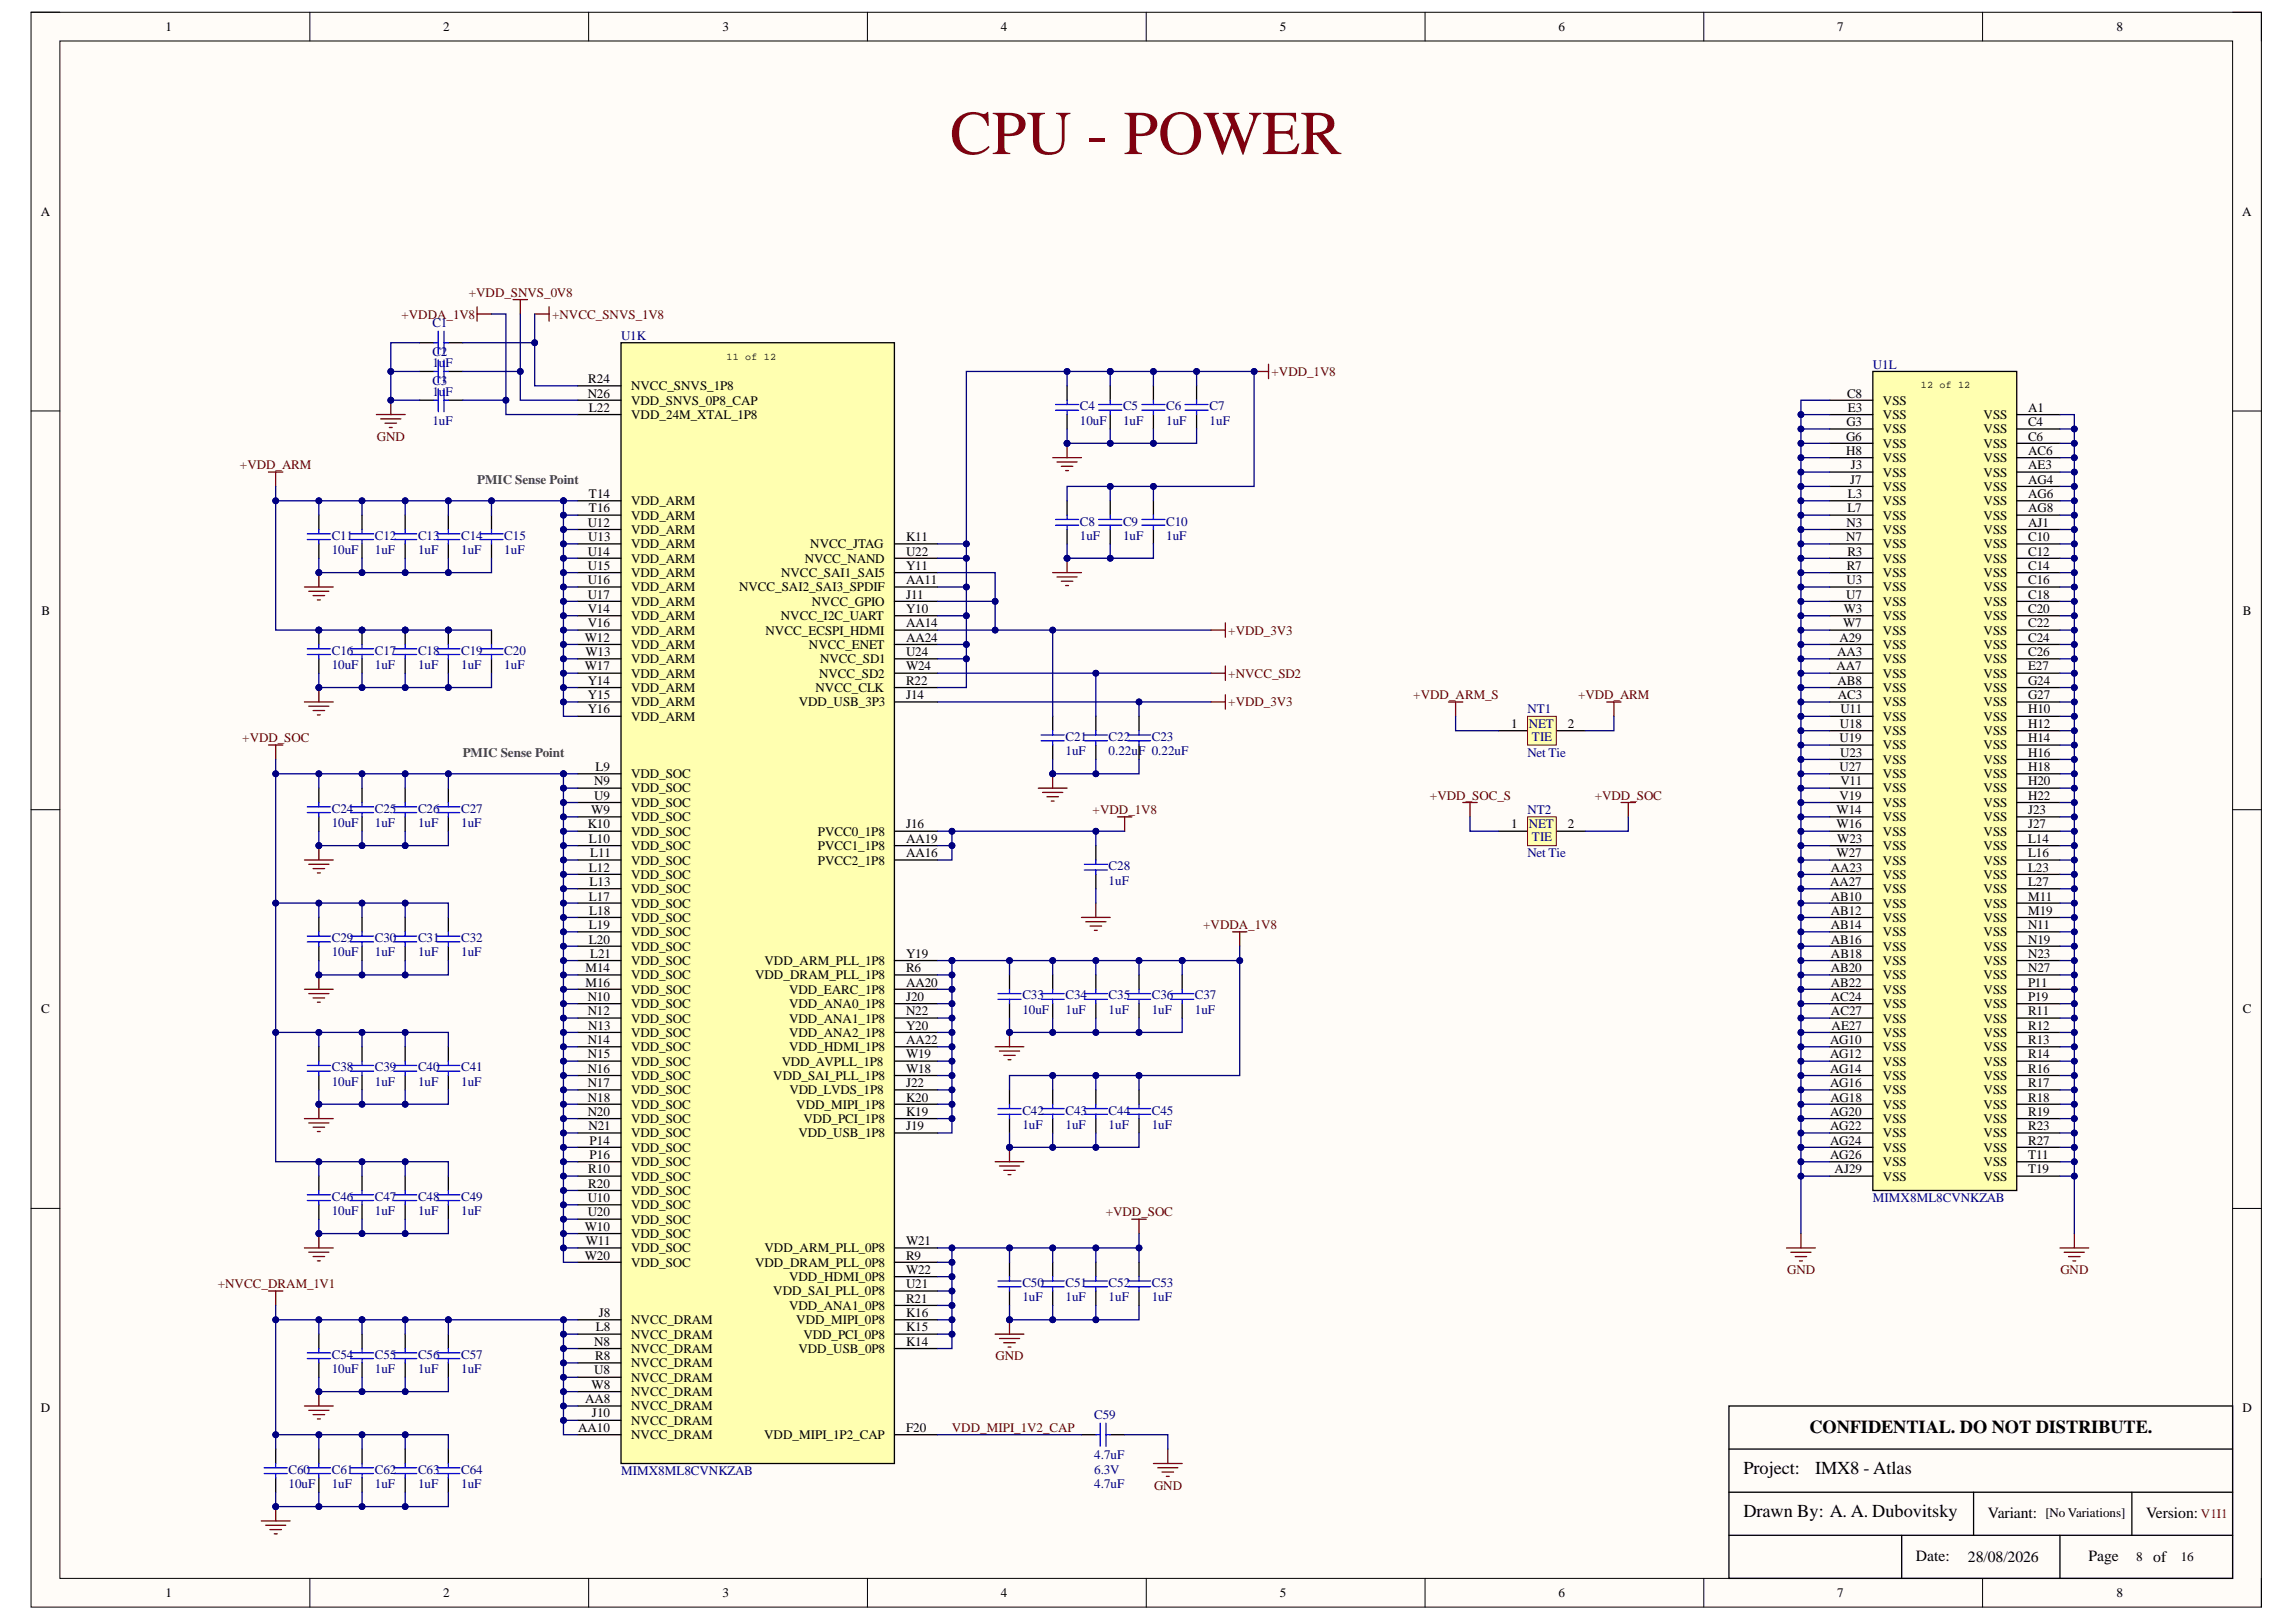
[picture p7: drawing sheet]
<svg xmlns="http://www.w3.org/2000/svg" width="297mm" height="210mm" viewBox="0 0 297 210" stroke-linecap="round" stroke-linejoin="round" font-family="sans-serif">
<defs><g id="words">
<text font-size="8.1" fill="#7f0013" x="122.9" y="19.9">CPU - POWER</text>
<g font-size="2.4">
<text x="234.1" y="185.4">CONFIDENTIAL. DO NOT DISTRIBUTE.</text>
<text x="225.5" y="190.7">Project:</text>
<text x="234.9" y="190.7">IMX8 - Atlas</text>
<text x="225.5" y="196.3">Drawn By: A. A. Dubovitsky</text>
</g>
<g font-size="2">
<text x="257.2" y="196.4">Variant:</text>
<text x="277.6" y="196.4">Version:</text>
<text x="247.9" y="202">Date:</text>
<text x="254.6" y="202.1">28/08/2026</text>
<text x="270.2" y="202">Page</text>
<text x="278.6" y="202.1">of</text>
</g>
<g font-size="1.7">
<text x="21.4" y="4">1</text>
<text x="57.3" y="4">2</text>
<text x="93.5" y="4">3</text>
<text x="129.5" y="4">4</text>
<text x="165.6" y="4">5</text>
<text x="201.6" y="4">6</text>
<text x="237.7" y="4">7</text>
<text x="273.8" y="4">8</text>
<text x="5.3" y="28">A</text>
<text x="290.1" y="28">A</text>
<text x="76" y="51.4">N26</text>
<text x="76.1" y="49.6">R24</text>
<text x="76.2" y="53.3">L22</text>
<text x="81.7" y="52.4">VDD_SNVS_0P8_CAP</text>
<text x="81.7" y="50.5">NVCC_SNVS_1P8</text>
<text x="239" y="51.4">C8</text>
<text x="239.1" y="53.3">E3</text>
<text x="243.6" y="52.4">VSS</text>
<text x="262.4" y="53.3">A1</text>
<text x="81.7" y="54.2">VDD_24M_XTAL_1P8</text>
<text x="238.8" y="57">G6</text>
<text x="238.8" y="58.9">H8</text>
<text x="238.9" y="55.2">G3</text>
<text x="243.6" y="54.2">VSS</text>
<text x="243.6" y="56.1">VSS</text>
<text x="243.6" y="58">VSS</text>
<text x="243.6" y="59.8">VSS</text>
<text x="256.6" y="59.8">VSS</text>
<text x="256.6" y="54.2">VSS</text>
<text x="256.6" y="56.1">VSS</text>
<text x="256.6" y="58">VSS</text>
<text x="262.4" y="58.9">AC6</text>
<text x="262.4" y="55.2">C4</text>
<text x="262.4" y="57">C6</text>
<text x="76.2" y="64.5">T14</text>
<text x="81.7" y="65.4">VDD_ARM</text>
<text x="239.1" y="64.5">L3</text>
<text x="239.4" y="62.6">J7</text>
<text x="239.5" y="60.7">J3</text>
<text x="243.6" y="61.7">VSS</text>
<text x="243.6" y="63.5">VSS</text>
<text x="243.6" y="65.4">VSS</text>
<text x="256.6" y="61.7">VSS</text>
<text x="256.6" y="63.5">VSS</text>
<text x="256.6" y="65.4">VSS</text>
<text x="262.4" y="60.7">AE3</text>
<text x="262.4" y="62.6">AG4</text>
<text x="262.4" y="64.5">AG6</text>
<text x="76" y="68.2">U12</text>
<text x="76" y="71.9">U14</text>
<text x="76.1" y="70">U13</text>
<text x="76.2" y="66.3">T16</text>
<text x="81.7" y="67.2">VDD_ARM</text>
<text x="81.7" y="69.1">VDD_ARM</text>
<text x="81.7" y="71">VDD_ARM</text>
<text x="104.8" y="71">NVCC_JTAG</text>
<text x="117.2" y="70">K11</text>
<text x="117.2" y="71.9">U22</text>
<text x="238.8" y="70">N7</text>
<text x="238.9" y="68.2">N3</text>
<text x="239" y="66.3">L7</text>
<text x="239" y="71.9">R3</text>
<text x="243.6" y="67.2">VSS</text>
<text x="243.6" y="69.1">VSS</text>
<text x="243.6" y="71">VSS</text>
<text x="256.6" y="67.2">VSS</text>
<text x="256.6" y="69.1">VSS</text>
<text x="256.6" y="71">VSS</text>
<text x="262.4" y="66.3">AG8</text>
<text x="262.4" y="68.2">AJ1</text>
<text x="262.4" y="70">C10</text>
<text x="262.4" y="71.9">C12</text>
<text x="76" y="75.6">U16</text>
<text x="76" y="77.5">U17</text>
<text x="76.1" y="73.7">U15</text>
<text x="81.7" y="72.8">VDD_ARM</text>
<text x="81.7" y="74.7">VDD_ARM</text>
<text x="81.7" y="76.5">VDD_ARM</text>
<text x="95.6" y="76.5">NVCC_SAI2_SAI3_SPDIF</text>
<text x="101.1" y="74.7">NVCC_SAI1_SAI5</text>
<text x="104.1" y="72.8">NVCC_NAND</text>
<text x="117.2" y="77.5">J11</text>
<text x="117.2" y="73.7">Y11</text>
<text x="117.2" y="75.6">AA11</text>
<text x="238.8" y="77.5">U7</text>
<text x="238.9" y="75.6">U3</text>
<text x="238.9" y="73.7">R7</text>
<text x="243.6" y="72.8">VSS</text>
<text x="243.6" y="74.7">VSS</text>
<text x="243.6" y="76.5">VSS</text>
<text x="256.6" y="72.8">VSS</text>
<text x="256.6" y="74.7">VSS</text>
<text x="256.6" y="76.5">VSS</text>
<text x="262.4" y="73.7">C14</text>
<text x="262.4" y="75.6">C16</text>
<text x="262.4" y="77.5">C18</text>
<text x="5.4" y="79.6">B</text>
<text x="75.6" y="83">W12</text>
<text x="76" y="79.3">V14</text>
<text x="76" y="81.2">V16</text>
<text x="81.7" y="78.4">VDD_ARM</text>
<text x="81.7" y="80.3">VDD_ARM</text>
<text x="81.7" y="82.1">VDD_ARM</text>
<text x="81.7" y="84">VDD_ARM</text>
<text x="99" y="82.1">NVCC_ECSPI_HDMI</text>
<text x="101" y="80.3">NVCC_I2C_UART</text>
<text x="104.7" y="84">NVCC_ENET</text>
<text x="105" y="78.4">NVCC_GPIO</text>
<text x="117.2" y="81.2">AA14</text>
<text x="117.2" y="83">AA24</text>
<text x="117.2" y="79.3">Y10</text>
<text x="238" y="83">A29</text>
<text x="238.4" y="81.2">W7</text>
<text x="238.5" y="79.3">W3</text>
<text x="243.6" y="78.4">VSS</text>
<text x="243.6" y="80.3">VSS</text>
<text x="243.6" y="82.1">VSS</text>
<text x="243.6" y="84">VSS</text>
<text x="256.6" y="78.4">VSS</text>
<text x="256.6" y="80.3">VSS</text>
<text x="256.6" y="82.1">VSS</text>
<text x="256.6" y="84">VSS</text>
<text x="262.4" y="79.3">C20</text>
<text x="262.4" y="81.2">C22</text>
<text x="262.4" y="83">C24</text>
<text x="290.2" y="79.6">B</text>
<text x="75.6" y="86.8">W17</text>
<text x="75.7" y="84.9">W13</text>
<text x="76" y="88.6">Y14</text>
<text x="81.7" y="85.8">VDD_ARM</text>
<text x="81.7" y="87.7">VDD_ARM</text>
<text x="81.7" y="89.5">VDD_ARM</text>
<text x="105.5" y="89.5">NVCC_CLK</text>
<text x="106" y="87.7">NVCC_SD2</text>
<text x="106.1" y="85.8">NVCC_SD1</text>
<text x="117.2" y="88.6">R22</text>
<text x="117.2" y="84.9">U24</text>
<text x="117.2" y="86.8">W24</text>
<text x="237.6" y="86.8">AA7</text>
<text x="237.7" y="84.9">AA3</text>
<text x="237.7" y="88.6">AB8</text>
<text x="243.6" y="85.8">VSS</text>
<text x="243.6" y="87.7">VSS</text>
<text x="243.6" y="89.5">VSS</text>
<text x="256.6" y="85.8">VSS</text>
<text x="256.6" y="87.7">VSS</text>
<text x="256.6" y="89.5">VSS</text>
<text x="262.4" y="84.9">C26</text>
<text x="262.4" y="86.8">E27</text>
<text x="262.4" y="88.6">G24</text>
<text x="76" y="92.3">Y16</text>
<text x="76.1" y="90.5">Y15</text>
<text x="81.7" y="91.4">VDD_ARM</text>
<text x="81.7" y="93.3">VDD_ARM</text>
<text x="103.3" y="91.4">VDD_USB_3P3</text>
<text x="117.2" y="90.5">J14</text>
<text x="195.5" y="94.2">1</text>
<text x="202.8" y="94.2">2</text>
<text x="237.8" y="90.5">AC3</text>
<text x="238" y="94.2">U18</text>
<text x="238.1" y="92.3">U11</text>
<text x="243.6" y="91.4">VSS</text>
<text x="243.6" y="93.3">VSS</text>
<text x="243.6" y="95.1">VSS</text>
<text x="256.6" y="91.4">VSS</text>
<text x="256.6" y="93.3">VSS</text>
<text x="256.6" y="95.1">VSS</text>
<text x="262.4" y="90.5">G27</text>
<text x="262.4" y="92.3">H10</text>
<text x="262.4" y="94.2">H12</text>
<text x="76.9" y="101.6">N9</text>
<text x="77" y="99.8">L9</text>
<text x="81.7" y="100.7">VDD_SOC</text>
<text x="238" y="96">U19</text>
<text x="238" y="99.8">U27</text>
<text x="238.1" y="97.9">U23</text>
<text x="238.1" y="101.6">V11</text>
<text x="243.6" y="97">VSS</text>
<text x="243.6" y="98.8">VSS</text>
<text x="243.6" y="100.7">VSS</text>
<text x="256.6" y="97">VSS</text>
<text x="256.6" y="98.8">VSS</text>
<text x="256.6" y="100.7">VSS</text>
<text x="262.4" y="96">H14</text>
<text x="262.4" y="97.9">H16</text>
<text x="262.4" y="99.8">H18</text>
<text x="262.4" y="101.6">H20</text>
<text x="76" y="107.2">K10</text>
<text x="76.5" y="105.3">W9</text>
<text x="76.9" y="103.5">U9</text>
<text x="81.7" y="102.6">VDD_SOC</text>
<text x="81.7" y="104.4">VDD_SOC</text>
<text x="81.7" y="106.3">VDD_SOC</text>
<text x="117.2" y="107.2">J16</text>
<text x="195.5" y="107.2">1</text>
<text x="202.8" y="107.2">2</text>
<text x="237.6" y="105.3">W14</text>
<text x="237.6" y="107.2">W16</text>
<text x="238" y="103.5">V19</text>
<text x="243.6" y="102.6">VSS</text>
<text x="243.6" y="104.4">VSS</text>
<text x="243.6" y="106.3">VSS</text>
<text x="256.6" y="102.6">VSS</text>
<text x="256.6" y="104.4">VSS</text>
<text x="256.6" y="106.3">VSS</text>
<text x="262.4" y="103.5">H22</text>
<text x="262.4" y="105.3">J23</text>
<text x="262.4" y="107.2">J27</text>
<text x="76.2" y="109.1">L10</text>
<text x="76.2" y="112.8">L12</text>
<text x="76.4" y="111">L11</text>
<text x="81.7" y="108.1">VDD_SOC</text>
<text x="81.7" y="110">VDD_SOC</text>
<text x="81.7" y="111.9">VDD_SOC</text>
<text x="81.7" y="113.7">VDD_SOC</text>
<text x="105.8" y="108.1">PVCC0_1P8</text>
<text x="105.8" y="110">PVCC1_1P8</text>
<text x="105.8" y="111.9">PVCC2_1P8</text>
<text x="117.2" y="109.1">AA19</text>
<text x="117.2" y="111">AA16</text>
<text x="236.8" y="112.8">AA23</text>
<text x="237.6" y="111">W27</text>
<text x="237.7" y="109.1">W23</text>
<text x="243.6" y="108.1">VSS</text>
<text x="243.6" y="110">VSS</text>
<text x="243.6" y="111.9">VSS</text>
<text x="243.6" y="113.7">VSS</text>
<text x="256.6" y="108.1">VSS</text>
<text x="256.6" y="110">VSS</text>
<text x="256.6" y="111.9">VSS</text>
<text x="256.6" y="113.7">VSS</text>
<text x="262.4" y="109.1">L14</text>
<text x="262.4" y="111">L16</text>
<text x="262.4" y="112.8">L23</text>
<text x="76.2" y="116.5">L17</text>
<text x="76.2" y="118.4">L18</text>
<text x="76.3" y="114.7">L13</text>
<text x="81.7" y="115.6">VDD_SOC</text>
<text x="81.7" y="117.5">VDD_SOC</text>
<text x="81.7" y="119.3">VDD_SOC</text>
<text x="236.8" y="114.7">AA27</text>
<text x="236.8" y="116.5">AB10</text>
<text x="236.8" y="118.4">AB12</text>
<text x="243.6" y="115.6">VSS</text>
<text x="243.6" y="117.5">VSS</text>
<text x="243.6" y="119.3">VSS</text>
<text x="256.6" y="115.6">VSS</text>
<text x="256.6" y="117.5">VSS</text>
<text x="256.6" y="119.3">VSS</text>
<text x="262.4" y="114.7">L27</text>
<text x="262.4" y="116.5">M11</text>
<text x="262.4" y="118.4">M19</text>
<text x="75.7" y="125.8">M14</text>
<text x="76.2" y="120.3">L19</text>
<text x="76.2" y="122.1">L20</text>
<text x="76.4" y="124">L21</text>
<text x="81.7" y="121.2">VDD_SOC</text>
<text x="81.7" y="123">VDD_SOC</text>
<text x="81.7" y="124.9">VDD_SOC</text>
<text x="98.9" y="124.9">VDD_ARM_PLL_1P8</text>
<text x="117.2" y="124">Y19</text>
<text x="117.2" y="125.8">R6</text>
<text x="236.8" y="120.3">AB14</text>
<text x="236.8" y="122.1">AB16</text>
<text x="236.8" y="125.8">AB20</text>
<text x="236.9" y="124">AB18</text>
<text x="243.6" y="121.2">VSS</text>
<text x="243.6" y="123">VSS</text>
<text x="243.6" y="124.9">VSS</text>
<text x="256.6" y="121.2">VSS</text>
<text x="256.6" y="123">VSS</text>
<text x="256.6" y="124.9">VSS</text>
<text x="262.4" y="120.3">N11</text>
<text x="262.4" y="122.1">N19</text>
<text x="262.4" y="124">N23</text>
<text x="262.4" y="125.8">N27</text>
<text x="5.3" y="131.1">C</text>
<text x="75.7" y="127.7">M16</text>
<text x="76" y="129.5">N10</text>
<text x="76" y="131.4">N12</text>
<text x="81.7" y="126.8">VDD_SOC</text>
<text x="81.7" y="128.6">VDD_SOC</text>
<text x="81.7" y="130.5">VDD_SOC</text>
<text x="97.7" y="126.8">VDD_DRAM_PLL_1P8</text>
<text x="102.1" y="130.5">VDD_ANA0_1P8</text>
<text x="102.1" y="128.6">VDD_EARC_1P8</text>
<text x="117.2" y="129.5">J20</text>
<text x="117.2" y="131.4">N22</text>
<text x="117.2" y="127.7">AA20</text>
<text x="236.8" y="127.7">AB22</text>
<text x="236.8" y="129.5">AC24</text>
<text x="236.9" y="131.4">AC27</text>
<text x="243.6" y="126.8">VSS</text>
<text x="243.6" y="128.6">VSS</text>
<text x="243.6" y="130.5">VSS</text>
<text x="256.6" y="126.8">VSS</text>
<text x="256.6" y="128.6">VSS</text>
<text x="256.6" y="130.5">VSS</text>
<text x="262.4" y="127.7">P11</text>
<text x="262.4" y="129.5">P19</text>
<text x="262.4" y="131.4">R11</text>
<text x="290.2" y="131.1">C</text>
<text x="76" y="135.1">N14</text>
<text x="76.1" y="137">N15</text>
<text x="76.1" y="133.3">N13</text>
<text x="81.7" y="132.3">VDD_SOC</text>
<text x="81.7" y="134.2">VDD_SOC</text>
<text x="81.7" y="136">VDD_SOC</text>
<text x="81.7" y="137.9">VDD_SOC</text>
<text x="101.1" y="137.9">VDD_AVPLL_1P8</text>
<text x="102.1" y="132.3">VDD_ANA1_1P8</text>
<text x="102.1" y="134.2">VDD_ANA2_1P8</text>
<text x="102.1" y="136">VDD_HDMI_1P8</text>
<text x="117.2" y="133.3">Y20</text>
<text x="117.2" y="137">W19</text>
<text x="117.2" y="135.1">AA22</text>
<text x="236.8" y="135.1">AG10</text>
<text x="236.8" y="137">AG12</text>
<text x="237" y="133.3">AE27</text>
<text x="243.6" y="132.3">VSS</text>
<text x="243.6" y="134.2">VSS</text>
<text x="243.6" y="136">VSS</text>
<text x="243.6" y="137.9">VSS</text>
<text x="256.6" y="132.3">VSS</text>
<text x="256.6" y="134.2">VSS</text>
<text x="256.6" y="136">VSS</text>
<text x="256.6" y="137.9">VSS</text>
<text x="262.4" y="133.3">R12</text>
<text x="262.4" y="135.1">R13</text>
<text x="262.4" y="137">R14</text>
<text x="76" y="138.8">N16</text>
<text x="76" y="140.7">N17</text>
<text x="76.1" y="142.6">N18</text>
<text x="81.7" y="139.8">VDD_SOC</text>
<text x="81.7" y="141.6">VDD_SOC</text>
<text x="81.7" y="143.5">VDD_SOC</text>
<text x="100" y="139.8">VDD_SAI_PLL_1P8</text>
<text x="102.2" y="141.6">VDD_LVDS_1P8</text>
<text x="103" y="143.5">VDD_MIPI_1P8</text>
<text x="117.2" y="140.7">J22</text>
<text x="117.2" y="142.6">K20</text>
<text x="117.2" y="138.8">W18</text>
<text x="236.8" y="138.8">AG14</text>
<text x="236.8" y="140.7">AG16</text>
<text x="236.8" y="142.6">AG18</text>
<text x="243.6" y="139.8">VSS</text>
<text x="243.6" y="141.6">VSS</text>
<text x="243.6" y="143.5">VSS</text>
<text x="256.6" y="139.8">VSS</text>
<text x="256.6" y="141.6">VSS</text>
<text x="256.6" y="143.5">VSS</text>
<text x="262.4" y="138.8">R16</text>
<text x="262.4" y="140.7">R17</text>
<text x="262.4" y="142.6">R18</text>
<text x="76" y="144.4">N20</text>
<text x="76.2" y="146.3">N21</text>
<text x="76.3" y="148.1">P14</text>
<text x="76.3" y="150">P16</text>
<text x="81.7" y="145.3">VDD_SOC</text>
<text x="81.7" y="147.2">VDD_SOC</text>
<text x="81.7" y="149.1">VDD_SOC</text>
<text x="103.3" y="147.2">VDD_USB_1P8</text>
<text x="103.9" y="145.3">VDD_PCI_1P8</text>
<text x="117.2" y="144.4">K19</text>
<text x="117.2" y="146.3">J19</text>
<text x="236.8" y="144.4">AG20</text>
<text x="236.8" y="146.3">AG22</text>
<text x="236.8" y="148.1">AG24</text>
<text x="236.8" y="150">AG26</text>
<text x="243.6" y="145.3">VSS</text>
<text x="243.6" y="147.2">VSS</text>
<text x="243.6" y="149.1">VSS</text>
<text x="256.6" y="145.3">VSS</text>
<text x="256.6" y="147.2">VSS</text>
<text x="256.6" y="149.1">VSS</text>
<text x="262.4" y="144.4">R19</text>
<text x="262.4" y="146.3">R23</text>
<text x="262.4" y="148.1">R27</text>
<text x="262.4" y="150">T11</text>
<text x="76" y="155.6">U10</text>
<text x="76.1" y="151.8">R10</text>
<text x="76.1" y="153.7">R20</text>
<text x="81.7" y="150.9">VDD_SOC</text>
<text x="81.7" y="152.8">VDD_SOC</text>
<text x="81.7" y="154.6">VDD_SOC</text>
<text x="237.3" y="151.8">AJ29</text>
<text x="243.6" y="150.9">VSS</text>
<text x="243.6" y="152.8">VSS</text>
<text x="256.6" y="150.9">VSS</text>
<text x="256.6" y="152.8">VSS</text>
<text x="262.4" y="151.8">T19</text>
<text x="75.6" y="159.3">W10</text>
<text x="75.8" y="161.1">W11</text>
<text x="76" y="157.4">U20</text>
<text x="81.7" y="156.5">VDD_SOC</text>
<text x="81.7" y="158.3">VDD_SOC</text>
<text x="81.7" y="160.2">VDD_SOC</text>
<text x="117.2" y="161.1">W21</text>
<text x="75.6" y="163">W20</text>
<text x="81.7" y="162.1">VDD_SOC</text>
<text x="81.7" y="163.9">VDD_SOC</text>
<text x="97.7" y="163.9">VDD_DRAM_PLL_0P8</text>
<text x="98.9" y="162.1">VDD_ARM_PLL_0P8</text>
<text x="100" y="167.6">VDD_SAI_PLL_0P8</text>
<text x="102.1" y="165.8">VDD_HDMI_0P8</text>
<text x="117.2" y="163">R9</text>
<text x="117.2" y="164.9">W22</text>
<text x="117.2" y="166.7">U21</text>
<text x="77.1" y="172.3">L8</text>
<text x="77.5" y="170.4">J8</text>
<text x="81.7" y="171.4">NVCC_DRAM</text>
<text x="81.7" y="173.2">NVCC_DRAM</text>
<text x="102.1" y="169.5">VDD_ANA1_0P8</text>
<text x="103" y="171.4">VDD_MIPI_0P8</text>
<text x="103.9" y="173.2">VDD_PCI_0P8</text>
<text x="117.2" y="168.6">R21</text>
<text x="117.2" y="170.4">K16</text>
<text x="117.2" y="172.3">K15</text>
<text x="76.5" y="179.7">W8</text>
<text x="76.9" y="174.1">N8</text>
<text x="76.9" y="177.9">U8</text>
<text x="77" y="176">R8</text>
<text x="81.7" y="175.1">NVCC_DRAM</text>
<text x="81.7" y="176.9">NVCC_DRAM</text>
<text x="81.7" y="178.8">NVCC_DRAM</text>
<text x="103.3" y="175.1">VDD_USB_0P8</text>
<text x="117.2" y="174.1">K14</text>
<text x="5.3" y="182.8">D</text>
<text x="74.8" y="185.3">AA10</text>
<text x="75.7" y="181.6">AA8</text>
<text x="76.6" y="183.4">J10</text>
<text x="81.7" y="180.6">NVCC_DRAM</text>
<text x="81.7" y="182.5">NVCC_DRAM</text>
<text x="81.7" y="184.4">NVCC_DRAM</text>
<text x="117.2" y="185.3">F20</text>
<text x="290.1" y="182.8">D</text>
<text x="81.7" y="186.2">NVCC_DRAM</text>
<text x="98.9" y="186.2">VDD_MIPI_1P2_CAP</text>
<text x="264.6" y="196.3">[No Variations]</text>
<text x="276.4" y="202.1">8</text>
<text x="282.1" y="202.1">16</text>
<text x="21.4" y="206.7">1</text>
<text x="57.3" y="206.7">2</text>
<text x="93.5" y="206.7">3</text>
<text x="129.5" y="206.7">4</text>
<text x="165.6" y="206.7">5</text>
<text x="201.6" y="206.7">6</text>
<text x="237.7" y="206.7">7</text>
<text x="273.8" y="206.7">8</text>
</g>
<g font-size="1.7" fill="#800000">
<text x="51.9" y="41.2">+VDDA_1V8</text>
<text x="60.6" y="38.4">+VDD_SNVS_0V8</text>
<text x="71.4" y="41.2">+NVCC_SNVS_1V8</text>
<text x="164.5" y="48.7">+VDD_1V8</text>
<text x="48.8" y="57">GND</text>
<text x="31" y="60.7">+VDD_ARM</text>
<text x="158.9" y="82.1">+VDD_3V3</text>
<text x="158.9" y="87.7">+NVCC_SD2</text>
<text x="158.9" y="91.4">+VDD_3V3</text>
<text x="182.8" y="90.5">+VDD_ARM_S</text>
<text x="204.2" y="90.5">+VDD_ARM</text>
<text x="31.3" y="96">+VDD_SOC</text>
<text x="141.4" y="105.3">+VDD_1V8</text>
<text x="185" y="103.5">+VDD_SOC_S</text>
<text x="206.3" y="103.5">+VDD_SOC</text>
<text x="155.7" y="120.3">+VDDA_1V8</text>
<text x="143.1" y="157.4">+VDD_SOC</text>
<text x="28.2" y="166.7">+NVCC_DRAM_1V1</text>
<text x="231.2" y="164.9">GND</text>
<text x="266.6" y="164.9">GND</text>
<text x="128.8" y="176">GND</text>
<text x="123.1" y="185.3">VDD_MIPI_1V2_CAP</text>
<text x="149.3" y="192.8">GND</text>
</g>
<g font-size="1.7" fill="#000080">
<text x="55.9" y="42.3">C1</text>
<text x="55.9" y="47.5">1uF</text>
<text x="55.9" y="46">C2</text>
<text x="80.3" y="44">U1K</text>
<text x="242.3" y="47.7">U1L</text>
<text x="55.9" y="51.2">1uF</text>
<text x="55.9" y="49.8">C3</text>
<text x="139.7" y="53.1">C4</text>
<text x="145.3" y="53.1">C5</text>
<text x="150.9" y="53.1">C6</text>
<text x="156.5" y="53.1">C7</text>
<text x="55.9" y="55">1uF</text>
<text x="139.7" y="55">10uF</text>
<text x="145.3" y="55">1uF</text>
<text x="150.9" y="55">1uF</text>
<text x="156.5" y="55">1uF</text>
<text x="42.9" y="69.9">C11</text>
<text x="42.9" y="71.7">10uF</text>
<text x="48.5" y="69.9">C12</text>
<text x="48.5" y="71.7">1uF</text>
<text x="54.1" y="69.9">C13</text>
<text x="54.1" y="71.7">1uF</text>
<text x="59.7" y="69.9">C14</text>
<text x="59.7" y="71.7">1uF</text>
<text x="65.2" y="69.9">C15</text>
<text x="65.2" y="71.7">1uF</text>
<text x="139.7" y="68">C8</text>
<text x="139.7" y="69.9">1uF</text>
<text x="145.3" y="68">C9</text>
<text x="145.3" y="69.9">1uF</text>
<text x="150.9" y="68">C10</text>
<text x="150.9" y="69.9">1uF</text>
<text x="42.9" y="84.7">C16</text>
<text x="42.9" y="86.6">10uF</text>
<text x="48.5" y="84.7">C17</text>
<text x="48.5" y="86.6">1uF</text>
<text x="54.1" y="84.7">C18</text>
<text x="54.1" y="86.6">1uF</text>
<text x="59.7" y="84.7">C19</text>
<text x="59.7" y="86.6">1uF</text>
<text x="65.2" y="84.7">C20</text>
<text x="65.2" y="86.6">1uF</text>
<text x="137.8" y="95.9">C21</text>
<text x="143.4" y="95.9">C22</text>
<text x="149" y="95.9">C23</text>
<text x="197.6" y="92.3">NT1</text>
<text x="197.8" y="94.2">NET</text>
<text x="198.2" y="95.9">TIE</text>
<text x="137.8" y="97.7">1uF</text>
<text x="143.4" y="97.7">0.22uF 0.22uF</text>
<text x="197.6" y="97.9">Net Tie</text>
<text x="42.9" y="105.2">C24</text>
<text x="42.9" y="107">10uF</text>
<text x="48.5" y="105.2">C25</text>
<text x="48.5" y="107">1uF</text>
<text x="54.1" y="105.2">C26</text>
<text x="54.1" y="107">1uF</text>
<text x="59.7" y="105.2">C27</text>
<text x="59.7" y="107">1uF</text>
<text x="197.6" y="105.3">NT2</text>
<text x="197.8" y="107.2">NET</text>
<text x="143.4" y="112.6">C28</text>
<text x="197.6" y="111">Net Tie</text>
<text x="198.2" y="108.9">TIE</text>
<text x="143.4" y="114.5">1uF</text>
<text x="42.9" y="121.9">C29</text>
<text x="42.9" y="123.8">10uF</text>
<text x="48.5" y="121.9">C30</text>
<text x="48.5" y="123.8">1uF</text>
<text x="54.1" y="121.9">C31</text>
<text x="54.1" y="123.8">1uF</text>
<text x="59.7" y="121.9">C32</text>
<text x="59.7" y="123.8">1uF</text>
<text x="132.3" y="129.3">C33</text>
<text x="132.3" y="131.2">10uF</text>
<text x="137.8" y="129.3">C34</text>
<text x="137.8" y="131.2">1uF</text>
<text x="143.4" y="129.3">C35</text>
<text x="143.4" y="131.2">1uF</text>
<text x="149" y="129.3">C36</text>
<text x="149" y="131.2">1uF</text>
<text x="154.6" y="129.3">C37</text>
<text x="154.6" y="131.2">1uF</text>
<text x="42.9" y="138.6">C38</text>
<text x="42.9" y="140.5">10uF</text>
<text x="48.5" y="138.6">C39</text>
<text x="48.5" y="140.5">1uF</text>
<text x="54.1" y="138.6">C40</text>
<text x="54.1" y="140.5">1uF</text>
<text x="59.7" y="138.6">C41</text>
<text x="59.7" y="140.5">1uF</text>
<text x="132.3" y="144.2">C42</text>
<text x="132.3" y="146.1">1uF</text>
<text x="137.8" y="144.2">C43</text>
<text x="137.8" y="146.1">1uF</text>
<text x="143.4" y="144.2">C44</text>
<text x="143.4" y="146.1">1uF</text>
<text x="149" y="144.2">C45</text>
<text x="149" y="146.1">1uF</text>
<text x="42.9" y="155.4">C46</text>
<text x="48.5" y="155.4">C47</text>
<text x="54.1" y="155.4">C48</text>
<text x="59.7" y="155.4">C49</text>
<text x="242.3" y="155.6">MIMX8ML8CVNKZAB</text>
<text x="42.9" y="157.3">10uF</text>
<text x="48.5" y="157.3">1uF</text>
<text x="54.1" y="157.3">1uF</text>
<text x="59.7" y="157.3">1uF</text>
<text x="132.3" y="166.5">C50</text>
<text x="137.8" y="166.5">C51</text>
<text x="143.4" y="166.5">C52</text>
<text x="149" y="166.5">C53</text>
<text x="132.3" y="168.4">1uF</text>
<text x="137.8" y="168.4">1uF</text>
<text x="143.4" y="168.4">1uF</text>
<text x="149" y="168.4">1uF</text>
<text x="42.9" y="175.8">C54</text>
<text x="42.9" y="177.7">10uF</text>
<text x="48.5" y="175.8">C55</text>
<text x="48.5" y="177.7">1uF</text>
<text x="54.1" y="175.8">C56</text>
<text x="54.1" y="177.7">1uF</text>
<text x="59.7" y="175.8">C57</text>
<text x="59.7" y="177.7">1uF</text>
<text x="141.6" y="183.6">C59</text>
<text x="37.3" y="190.7">C60</text>
<text x="42.9" y="190.7">C61</text>
<text x="48.5" y="190.7">C62</text>
<text x="54.1" y="190.7">C63</text>
<text x="59.7" y="190.7">C64</text>
<text x="80.3" y="190.9">MIMX8ML8CVNKZAB</text>
<text x="141.6" y="190.7">6.3V</text>
<text x="141.6" y="188.8">4.7uF</text>
<text x="37.3" y="192.6">10uF</text>
<text x="42.9" y="192.6">1uF</text>
<text x="48.5" y="192.6">1uF</text>
<text x="54.1" y="192.6">1uF</text>
<text x="59.7" y="192.6">1uF</text>
<text x="141.6" y="192.6">4.7uF</text>
</g>
<g font-size="1.7" fill="#434343">
<text x="61.7" y="62.6">PMIC Sense Point</text>
<text x="59.9" y="97.9">PMIC Sense Point</text>
</g>
<text font-size="1.7" fill="#7f0013" x="284.7" y="196.5">V1I1</text>
<g font-size="1.3">
<text x="94" y="46.5">11 of 12</text>
<text x="248.5" y="50.3">12 of 12</text>
</g>
</g></defs>
<path d="M4 1.6h288.6v206.4h-288.6z" fill-rule="evenodd" fill="#fffcf8"/>
<path d="M4 1.6h288.6v206.4h-288.6z" fill="none" stroke="#000" stroke-width=".13"/>
<path d="M7.7 5.3h281.1v199h-281.1z" fill-rule="evenodd" fill="#fffcf8"/>
<g fill="none" stroke="#000" stroke-width=".13">
<path d="M4 1.6h3.7M7.7 5.3h281.1v199h-281.1zM40.1 1.6v3.7M76.2 1.6v3.7M112.2 1.6v3.7M148.3 1.6v3.7M184.4 1.6v3.7M220.4 1.6v3.7M256.5 1.6v3.7M288.8 1.6h3.8v3.7M4 53.2h3.7M288.8 53.2h3.8"/>
<path d="M4 104.8h3.7M288.8 104.8h3.8M4 156.4h3.7M288.8 156.4h3.8M40.1 204.3v3.7M76.2 204.3v3.7M112.2 204.3v3.7M148.3 204.3v3.7M184.4 204.3v3.7M220.4 204.3v3.7M256.5 204.3v3.7M292.6 204.3v3.7"/>
</g>
<path d="M80.3 44.4h35.4v145h-35.4z" fill-rule="evenodd" fill="#ffffb0"/>
<g fill="none" stroke="#000" stroke-width=".17">
<path d="M74.8 53.6h5.5M74.8 51.8h5.5M74.8 49.9h5.5M80.3 44.4h35.4v145h-35.4zM74.8 64.8h5.5M74.8 66.7h5.5M74.8 68.5h5.5M74.8 70.4h5.5M74.8 72.2h5.5M74.8 74.1h5.5M74.8 76h5.5M74.8 77.8h5.5"/>
<path d="M74.8 79.7h5.5M115.7 70.4h5.6M115.7 72.2h5.6M115.7 74.1h5.6M115.7 76h5.6M115.7 77.8h5.6M115.7 79.7h5.6M74.8 81.5h5.5M74.8 83.4h5.5M74.8 85.3h5.5M74.8 87.1h5.5M74.8 89h5.5"/>
<path d="M74.8 90.8h5.5M74.8 92.7h5.5M115.7 81.5h5.6M115.7 83.4h5.6M115.7 85.3h5.6M115.7 87.1h5.6M115.7 89h5.6M115.7 90.8h5.6M74.8 100.1h5.5M74.8 102h5.5M74.8 103.9h5.5M74.8 105.7h5.5"/>
<path d="M74.8 107.6h5.5M74.8 109.4h5.5M74.8 111.3h5.5M74.8 113.2h5.5M74.8 115h5.5M74.8 116.9h5.5M74.8 118.7h5.5M115.7 107.6h5.6M115.7 109.4h5.6M115.7 111.3h5.6M74.8 120.6h5.5M74.8 122.4h5.5"/>
<path d="M74.8 124.3h5.5M74.8 126.2h5.5M74.8 128h5.5M74.8 129.9h5.5M74.8 131.7h5.5M74.8 133.6h5.5M74.8 135.5h5.5M74.8 137.3h5.5M74.8 139.2h5.5M115.7 124.3h5.6M115.7 126.2h5.6M115.7 128h5.6"/>
<path d="M115.7 129.9h5.6M115.7 131.7h5.6M115.7 133.6h5.6M115.7 135.5h5.6M115.7 137.3h5.6M115.7 139.2h5.6M74.8 141h5.5M74.8 142.9h5.5M74.8 144.8h5.5M74.8 146.6h5.5M74.8 148.5h5.5M74.8 150.3h5.5"/>
<path d="M74.8 152.2h5.5M74.8 154.1h5.5M74.8 155.9h5.5M74.8 157.8h5.5M74.8 159.6h5.5M115.7 141h5.6M115.7 142.9h5.6M115.7 144.8h5.6M115.7 146.6h5.6M74.8 161.5h5.5M74.8 163.4h5.5M74.8 170.8h5.5"/>
<path d="M74.8 172.7h5.5M74.8 174.5h5.5M74.8 176.4h5.5M74.8 178.2h5.5M115.7 161.5h5.6M115.7 163.4h5.6M115.7 170.8h5.6M115.7 172.7h5.6M115.7 174.5h5.6M115.7 168.9h5.6M115.7 165.2h5.6M115.7 167.1h5.6"/>
<path d="M74.8 180.1h5.5M74.8 181.9h5.5M74.8 183.8h5.5M74.8 185.7h5.5M115.7 185.7h5.6"/>
</g>
<path d="M242.3 48.1h18.6v106h-18.6z" fill-rule="evenodd" fill="#ffffb0"/>
<g fill="none" stroke="#000" stroke-width=".17">
<path d="M236.7 59.2h5.6M236.7 53.7h5.6M236.7 55.5h5.6M236.7 57.4h5.6M236.7 51.8h5.6M242.3 48.1h18.6v106h-18.6zM260.9 59.2h5.6M260.9 53.7h5.6M260.9 55.5h5.6M260.9 57.4h5.6M41.2 66.7v1.8M41.2 70.4v1.8"/>
<path d="M46.8 66.7v1.8M46.8 70.4v1.8M52.4 66.7v1.8M52.4 70.4v1.8M58 66.7v1.8M58 70.4v1.8M63.6 66.7v1.8M63.6 70.4v1.8M236.7 61.1h5.6M236.7 62.9h5.6M236.7 64.8h5.6M236.7 66.7h5.6"/>
<path d="M236.7 68.5h5.6M236.7 70.4h5.6M236.7 72.2h5.6M236.7 74.1h5.6M236.7 76h5.6M236.7 77.8h5.6M236.7 79.7h5.6M260.9 61.1h5.6M260.9 62.9h5.6M260.9 64.8h5.6M260.9 66.7h5.6M260.9 68.5h5.6"/>
<path d="M260.9 70.4h5.6M260.9 72.2h5.6M260.9 74.1h5.6M260.9 76h5.6M260.9 77.8h5.6M260.9 79.7h5.6M236.7 81.5h5.6M236.7 83.4h5.6M236.7 85.3h5.6M236.7 87.1h5.6M236.7 89h5.6M236.7 90.8h5.6"/>
<path d="M236.7 92.7h5.6M236.7 94.6h5.6M236.7 96.4h5.6M236.7 98.3h5.6M260.9 81.5h5.6M260.9 83.4h5.6M260.9 85.3h5.6M260.9 87.1h5.6M260.9 89h5.6M260.9 90.8h5.6M260.9 92.7h5.6M260.9 94.6h5.6"/>
<path d="M260.9 96.4h5.6M260.9 98.3h5.6M236.7 100.1h5.6M236.7 102h5.6M236.7 103.9h5.6M236.7 105.7h5.6M236.7 107.6h5.6M236.7 109.4h5.6M236.7 111.3h5.6M236.7 113.2h5.6M236.7 115h5.6M236.7 116.9h5.6"/>
<path d="M236.7 118.7h5.6M260.9 100.1h5.6M260.9 102h5.6M260.9 103.9h5.6M260.9 105.7h5.6M260.9 107.6h5.6M260.9 109.4h5.6M260.9 111.3h5.6M260.9 113.2h5.6M260.9 115h5.6M260.9 116.9h5.6M260.9 118.7h5.6"/>
<path d="M236.7 120.6h5.6M236.7 122.4h5.6M236.7 124.3h5.6M236.7 126.2h5.6M236.7 128h5.6M236.7 129.9h5.6M236.7 131.8h5.6M236.7 133.6h5.6M236.7 135.5h5.6M236.7 137.3h5.6M236.7 139.2h5.6M260.9 120.6h5.6"/>
<path d="M260.9 122.4h5.6M260.9 124.3h5.6M260.9 126.2h5.6M260.9 128h5.6M260.9 129.9h5.6M260.9 131.8h5.6M260.9 133.6h5.6M260.9 135.5h5.6M260.9 137.3h5.6M260.9 139.2h5.6M236.7 141h5.6M236.7 142.9h5.6"/>
<path d="M236.7 144.8h5.6M236.7 146.6h5.6M236.7 148.5h5.6M236.7 150.3h5.6M236.7 152.2h5.6M260.9 141h5.6M260.9 142.9h5.6M260.9 144.8h5.6M260.9 146.6h5.6M260.9 148.5h5.6M260.9 150.3h5.6M260.9 152.2h5.6"/>
</g>
<g fill="none" stroke="#800000" stroke-width=".17">
<path d="M61.7 39.7v1.9M66.4 38.8h1.8M67.3 38.8v1.8M71 39.7v1.9M61.7 40.6h1.9M69.2 40.6h1.8M233 159.6v1.9M268.4 159.6v1.9M231.1 161.5h3.8M231.7 162.1h2.6M232.3 162.6h1.4M232.8 163.2h.4"/>
<path d="M266.5 161.5h3.7M267.1 162.1h2.6M267.6 162.6h1.5M268.2 163.2h.3"/>
</g>
<g fill="none" stroke="#00f" stroke-width=".17">
<path d="M39.8 69.8h2.9M39.8 69.1h2.9M41.2 68.5v.6M41.2 69.8v.6M45.3 69.8h3M45.3 69.1h3M46.8 68.5v.6M46.8 69.8v.6M50.9 69.8h3M50.9 69.1h3M52.4 68.5v.6M52.4 69.8v.6"/>
<path d="M56.5 69.8h3M56.5 69.1h3M58 68.5v.6M58 69.8v.6M62.1 69.8h3M62.1 69.1h3M63.6 68.5v.6M63.6 69.8v.6"/>
</g>
<circle cx="41.2" cy="81.5" r=".37" fill="#000080"/>
<circle cx="41.2" cy="81.5" r=".37" fill="none" stroke="#000080" stroke-width=".13"/>
<path d="M41.2 81.5v1.9M41.2 85.3v1.8" fill="none" stroke="#000" stroke-width=".17"/>
<circle cx="41.2" cy="81.5" r=".37" fill="#000080"/>
<circle cx="41.2" cy="81.5" r=".37" fill="none" stroke="#000080" stroke-width=".13"/>
<path d="M39.8 84.7h2.9M39.8 84h2.9M41.2 83.4v.6M41.2 84.7v.6" fill="none" stroke="#00f" stroke-width=".17"/>
<circle cx="46.8" cy="81.5" r=".37" fill="#000080"/>
<circle cx="46.8" cy="81.5" r=".37" fill="none" stroke="#000080" stroke-width=".13"/>
<path d="M46.8 81.5v1.9M46.8 85.3v1.8" fill="none" stroke="#000" stroke-width=".17"/>
<circle cx="46.8" cy="81.5" r=".37" fill="#000080"/>
<circle cx="46.8" cy="81.5" r=".37" fill="none" stroke="#000080" stroke-width=".13"/>
<path d="M45.3 84.7h3M45.3 84h3M46.8 83.4v.6M46.8 84.7v.6" fill="none" stroke="#00f" stroke-width=".17"/>
<circle cx="52.4" cy="81.5" r=".37" fill="#000080"/>
<circle cx="52.4" cy="81.5" r=".37" fill="none" stroke="#000080" stroke-width=".13"/>
<path d="M52.4 81.5v1.9M52.4 85.3v1.8" fill="none" stroke="#000" stroke-width=".17"/>
<circle cx="52.4" cy="81.5" r=".37" fill="#000080"/>
<circle cx="52.4" cy="81.5" r=".37" fill="none" stroke="#000080" stroke-width=".13"/>
<path d="M50.9 84.7h3M50.9 84h3M52.4 83.4v.6M52.4 84.7v.6" fill="none" stroke="#00f" stroke-width=".17"/>
<circle cx="58" cy="81.5" r=".37" fill="#000080"/>
<circle cx="58" cy="81.5" r=".37" fill="none" stroke="#000080" stroke-width=".13"/>
<path d="M58 81.5v1.9M58 85.3v1.8" fill="none" stroke="#000" stroke-width=".17"/>
<circle cx="58" cy="81.5" r=".37" fill="#000080"/>
<circle cx="58" cy="81.5" r=".37" fill="none" stroke="#000080" stroke-width=".13"/>
<path d="M56.5 84.7h3M56.5 84h3M58 83.4v.6M58 84.7v.6M62.1 84.7h3M62.1 84h3M63.6 83.4v.6M63.6 84.7v.6" fill="none" stroke="#00f" stroke-width=".17"/>
<path d="M63.6 81.5v1.9M63.6 85.3v1.8" fill="none" stroke="#000" stroke-width=".17"/>
<path d="M34.7 61.1h1.9M35.7 61.1v1.8M39.4 76h3.7M39.9 76.5h2.7M40.5 77.1h1.5M41.1 77.6h.3M41.2 74.1v1.9" fill="none" stroke="#800000" stroke-width=".17"/>
<circle cx="41.2" cy="74.1" r=".37" fill="#000080"/>
<circle cx="41.2" cy="74.1" r=".37" fill="none" stroke="#000080" stroke-width=".13"/>
<path d="M48.7 53.6h3.7M49.3 54.2h2.6M49.8 54.8h1.5M50.4 55.3h.3M50.6 51.8v1.8" fill="none" stroke="#800000" stroke-width=".17"/>
<circle cx="50.6" cy="51.8" r=".37" fill="#000080"/>
<circle cx="50.6" cy="51.8" r=".37" fill="none" stroke="#000080" stroke-width=".13"/>
<path d="M54.3 44.4h1.8M54.3 48.1h1.8M54.3 51.8h1.8M58 44.4h1.9M58 48.1h1.9M58 51.8h1.9" fill="none" stroke="#000" stroke-width=".17"/>
<path d="M56.1 44.4h.6M56.1 48.1h.6M56.1 51.8h.6M56.7 42.9v2.9M56.7 46.6v3M56.7 50.3v3M57.4 42.9v2.9M57.4 46.6v3M57.4 50.3v3M57.4 44.4h.6M57.4 48.1h.6M57.4 51.8h.6" fill="none" stroke="#00f" stroke-width=".17"/>
<path d="M39.4 90.8h3.7M39.9 91.4h2.7M40.5 92h1.5M41.1 92.5h.3M41.2 89v1.8" fill="none" stroke="#800000" stroke-width=".17"/>
<circle cx="41.3" cy="89" r=".37" fill="#000080"/>
<circle cx="41.3" cy="89" r=".37" fill="none" stroke="#000080" stroke-width=".13"/>
<path d="M58 102v1.9M58 105.7v1.9" fill="none" stroke="#000" stroke-width=".17"/>
<path d="M56.5 105.2h3M56.5 104.4h3M58 103.9v.5M58 105.2v.5" fill="none" stroke="#00f" stroke-width=".17"/>
<path d="M39.4 111.3h3.7M39.9 111.8h2.7M40.5 112.4h1.5M41.1 113h.3M41.2 109.4v1.9" fill="none" stroke="#800000" stroke-width=".17"/>
<circle cx="41.3" cy="109.4" r=".37" fill="#000080"/>
<circle cx="41.3" cy="109.4" r=".37" fill="none" stroke="#000080" stroke-width=".13"/>
<path d="M41.2 102v1.9M41.2 105.7v1.9M46.8 102v1.9M46.8 105.7v1.9M52.4 102v1.9M52.4 105.7v1.9M58 118.7v1.9M58 122.4v1.9" fill="none" stroke="#000" stroke-width=".17"/>
<g fill="none" stroke="#00f" stroke-width=".17">
<path d="M39.8 105.2h2.9M39.8 104.4h2.9M41.2 103.9v.5M41.2 105.2v.5M45.3 105.2h3M45.3 104.4h3M46.8 103.9v.5M46.8 105.2v.5M50.9 105.2h3M50.9 104.4h3M52.4 103.9v.5M52.4 105.2v.5"/>
<path d="M56.5 121.9h3M56.5 121.1h3M58 120.6v.5M58 121.9v.5"/>
</g>
<path d="M39.4 128h3.7M39.9 128.6h2.7M40.5 129.1h1.5M41.1 129.7h.3M41.2 126.2v1.8" fill="none" stroke="#800000" stroke-width=".17"/>
<circle cx="41.3" cy="126.2" r=".37" fill="#000080"/>
<circle cx="41.3" cy="126.2" r=".37" fill="none" stroke="#000080" stroke-width=".13"/>
<path d="M41.2 118.7v1.9M46.8 118.7v1.9M52.4 118.7v1.9M41.2 122.4v1.9M46.8 122.4v1.9M52.4 122.4v1.9M58 135.5v1.8M58 139.2v1.8" fill="none" stroke="#000" stroke-width=".17"/>
<g fill="none" stroke="#00f" stroke-width=".17">
<path d="M39.8 121.9h2.9M39.8 121.1h2.9M41.2 120.6v.5M41.2 121.9v.5M45.3 121.9h3M45.3 121.1h3M46.8 120.6v.5M46.8 121.9v.5M50.9 121.9h3M50.9 121.1h3M52.4 120.6v.5M52.4 121.9v.5"/>
<path d="M56.5 138.6h3M56.5 137.9h3M58 137.3v.6M58 138.6v.6"/>
</g>
<path d="M39.4 144.8h3.7M39.9 145.3h2.7M40.5 145.9h1.5M41.1 146.4h.3M41.2 142.9v1.9" fill="none" stroke="#800000" stroke-width=".17"/>
<circle cx="41.3" cy="142.9" r=".37" fill="#000080"/>
<circle cx="41.3" cy="142.9" r=".37" fill="none" stroke="#000080" stroke-width=".13"/>
<path d="M41.2 135.5v1.8M41.2 139.2v1.8M46.8 135.5v1.8M46.8 139.2v1.8M52.4 135.5v1.8M52.4 139.2v1.8M58 152.2v1.9M58 155.9v1.9" fill="none" stroke="#000" stroke-width=".17"/>
<g fill="none" stroke="#00f" stroke-width=".17">
<path d="M39.8 138.6h2.9M39.8 137.9h2.9M41.2 137.3v.6M41.2 138.6v.6M45.3 138.6h3M45.3 137.9h3M46.8 137.3v.6M46.8 138.6v.6M50.9 138.6h3M50.9 137.9h3M52.4 137.3v.6M52.4 138.6v.6"/>
<path d="M56.5 155.4h3M56.5 154.6h3M58 154.1v.5M58 155.4v.5"/>
</g>
<path d="M41.2 159.6v1.9M39.4 161.5h3.7M39.9 162h2.7M40.5 162.6h1.5M41.1 163.2h.3" fill="none" stroke="#800000" stroke-width=".17"/>
<circle cx="41.3" cy="159.6" r=".37" fill="#000080"/>
<circle cx="41.3" cy="159.6" r=".37" fill="none" stroke="#000080" stroke-width=".13"/>
<path d="M41.2 152.2v1.9M41.2 155.9v1.9M46.8 152.2v1.9M46.8 155.9v1.9M52.4 152.2v1.9M52.4 155.9v1.9M58 172.7v1.8M58 176.4v1.8" fill="none" stroke="#000" stroke-width=".17"/>
<g fill="none" stroke="#00f" stroke-width=".17">
<path d="M39.8 155.4h2.9M39.8 154.6h2.9M41.2 154.1v.5M41.2 155.4v.5M45.3 155.4h3M45.3 154.6h3M46.8 154.1v.5M46.8 155.4v.5M50.9 155.4h3M50.9 154.6h3M52.4 154.1v.5M52.4 155.4v.5"/>
<path d="M56.5 175.8h3M56.5 175.1h3M58 174.5v.6M58 175.8v.6"/>
</g>
<path d="M34.7 96.4h1.9M35.7 96.4v1.9M34.7 167.1h1.9M35.7 167.1v1.8M39.4 181.9h3.7M39.9 182.5h2.7M40.5 183.1h1.5M41.1 183.6h.3M41.2 180.1v1.8" fill="none" stroke="#800000" stroke-width=".17"/>
<circle cx="41.3" cy="180.1" r=".37" fill="#000080"/>
<circle cx="41.3" cy="180.1" r=".37" fill="none" stroke="#000080" stroke-width=".13"/>
<path d="M41.2 172.7v1.8M41.2 176.4v1.8M46.8 172.7v1.8M46.8 176.4v1.8M52.4 172.7v1.8M52.4 176.4v1.8M52.4 187.5v1.9M52.4 191.3v1.8" fill="none" stroke="#000" stroke-width=".17"/>
<g fill="none" stroke="#00f" stroke-width=".17">
<path d="M39.8 175.8h2.9M39.8 175.1h2.9M41.2 174.5v.6M41.2 175.8v.6M45.4 175.8h2.9M45.4 175.1h2.9M46.8 174.5v.6M46.8 175.8v.6M50.9 175.8h3M50.9 175.1h3M52.4 174.5v.6M52.4 175.8v.6"/>
<path d="M50.9 190.7h3M50.9 189.9h3M52.4 189.4v.5M52.4 190.7v.6"/>
</g>
<path d="M33.8 196.8h3.7M34.4 197.4h2.6M34.9 197.9h1.5M35.5 198.5h.4M35.7 195v1.8" fill="none" stroke="#800000" stroke-width=".17"/>
<circle cx="35.7" cy="195" r=".37" fill="#000080"/>
<circle cx="35.7" cy="195" r=".37" fill="none" stroke="#000080" stroke-width=".13"/>
<g fill="none" stroke="#000" stroke-width=".17">
<path d="M130.6 163.4v1.8M130.6 167.1v1.8M136.2 163.4v1.8M136.2 167.1v1.8M141.8 163.4v1.8M141.8 167.1v1.8M147.4 163.4v1.8M147.4 167.1v1.8M35.7 187.5v1.9M35.7 191.3v1.8M41.2 187.5v1.9M41.2 191.3v1.8"/>
<path d="M46.8 187.5v1.9M46.8 191.3v1.8M58 187.5v1.9M58 191.3v1.8M139.9 185.7h1.9M143.6 185.7h1.9"/>
</g>
<g fill="none" stroke="#00f" stroke-width=".17">
<path d="M129.1 166.5h3M129.1 165.8h3M130.6 165.2v.6M130.6 166.5v.6M134.7 166.5h3M134.7 165.8h3M136.2 165.2v.6M136.2 166.5v.6M140.3 166.5h3M140.3 165.8h3M141.8 165.2v.6M141.8 166.5v.6"/>
<path d="M145.9 166.5h2.9M145.9 165.8h2.9M147.4 165.2v.6M147.4 166.5v.6M34.2 190.7h3M34.2 189.9h3M35.7 189.4v.5M35.7 190.7v.6M39.8 190.7h2.9M39.8 189.9h2.9M41.2 189.4v.5M41.2 190.7v.6"/>
<path d="M45.4 190.7h2.9M45.4 189.9h2.9M46.8 189.4v.5M46.8 190.7v.6M56.5 190.7h3M56.5 189.9h3M58 189.4v.5M58 190.7v.6M141.8 185.7h.5M142.3 184.2v3M143.1 184.2v3M143.1 185.7h.5"/>
</g>
<path d="M146.4 157.8h1.9M147.4 157.8v1.8M128.7 172.7h3.8M129.3 173.2h2.6M129.9 173.8h1.4M130.4 174.3h.4M130.6 170.8v1.9M149.2 189.4h3.7M149.8 189.9h2.6M150.3 190.5h1.5M150.9 191.1h.4M151.1 187.5v1.9" fill="none" stroke="#800000" stroke-width=".17"/>
<circle cx="130.6" cy="170.8" r=".37" fill="#000080"/>
<circle cx="130.6" cy="170.8" r=".37" fill="none" stroke="#000080" stroke-width=".13"/>
<path d="M147.4 126.2v1.8M147.4 129.9v1.8" fill="none" stroke="#000" stroke-width=".17"/>
<path d="M145.9 129.3h2.9M145.9 128.6h2.9M147.4 128v.6M147.4 129.3v.6" fill="none" stroke="#00f" stroke-width=".17"/>
<path d="M128.7 135.5h3.8M129.3 136h2.6M129.9 136.6h1.4M130.4 137.1h.4M130.6 133.6v1.9" fill="none" stroke="#800000" stroke-width=".17"/>
<circle cx="130.6" cy="133.6" r=".37" fill="#000080"/>
<circle cx="130.6" cy="133.6" r=".37" fill="none" stroke="#000080" stroke-width=".13"/>
<g fill="none" stroke="#000" stroke-width=".17">
<path d="M130.6 126.2v1.8M130.6 129.9v1.8M136.2 126.2v1.8M136.2 129.9v1.8M141.8 126.2v1.8M141.8 129.9v1.8M152.9 126.2v1.8M152.9 129.9v1.8M130.6 141v1.9M130.6 144.8v1.8M136.2 141v1.9M136.2 144.8v1.8"/>
<path d="M141.8 141v1.9M141.8 144.8v1.8M147.4 141v1.9M147.4 144.8v1.8"/>
</g>
<g fill="none" stroke="#00f" stroke-width=".17">
<path d="M129.1 129.3h3M129.1 128.6h3M130.6 128v.6M130.6 129.3v.6M134.7 129.3h3M134.7 128.6h3M136.2 128v.6M136.2 129.3v.6M140.3 129.3h3M140.3 128.6h3M141.8 128v.6M141.8 129.3v.6"/>
<path d="M151.5 129.3h2.9M151.5 128.6h2.9M152.9 128v.6M152.9 129.3v.6M129.1 144.2h3M129.1 143.5h3M130.6 142.9v.6M130.6 144.2v.6M134.7 144.2h3M134.7 143.5h3M136.2 142.9v.6M136.2 144.2v.6"/>
<path d="M140.3 144.2h3M140.3 143.5h3M141.8 142.9v.6M141.8 144.2v.6M145.9 144.2h2.9M145.9 143.5h2.9M147.4 142.9v.6M147.4 144.2v.6"/>
</g>
<path d="M128.7 150.3h3.8M129.3 150.9h2.6M129.9 151.5h1.4M130.4 152h.4M130.6 148.5v1.8" fill="none" stroke="#800000" stroke-width=".17"/>
<circle cx="130.6" cy="148.5" r=".37" fill="#000080"/>
<circle cx="130.6" cy="148.5" r=".37" fill="none" stroke="#000080" stroke-width=".13"/>
<g fill="none" stroke="#800000" stroke-width=".17">
<path d="M136.2 59.2h3.7M136.7 59.8h2.7M138 57.4v1.8M137.3 60.3h1.5M137.9 60.9h.3M156.7 90.8h1.8M158.5 89.9v1.9M139.9 118.7h3.7M140.5 119.3h2.6M141 119.8h1.5M141.8 116.9v1.8M144.6 105.7h1.8"/>
<path d="M145.5 105.7v1.9M141.6 120.4h.4M159.5 120.6h1.8M160.4 120.6v1.8"/>
</g>
<path d="M154.8 49.9v1.9M154.8 53.6v1.9M141.8 109.4v1.9M141.8 113.2v1.8" fill="none" stroke="#000" stroke-width=".17"/>
<path d="M153.3 53.1h3M153.3 52.3h3M154.8 51.8v.5M154.8 53.1v.5M140.3 112.6h3M140.3 111.8h3M141.8 111.3v.5M141.8 112.6v.6" fill="none" stroke="#00f" stroke-width=".17"/>
<circle cx="138" cy="57.4" r=".37" fill="#000080"/>
<circle cx="138" cy="57.4" r=".37" fill="none" stroke="#000080" stroke-width=".13"/>
<path d="M138 49.9v1.9M138 53.6v1.9M143.6 49.9v1.9M143.6 53.6v1.9M149.2 49.9v1.9M149.2 53.6v1.9M138 64.8v1.9M138 68.5v1.9M143.6 64.8v1.9M143.6 68.5v1.9M149.2 64.8v1.9M149.2 68.5v1.9" fill="none" stroke="#000" stroke-width=".17"/>
<g fill="none" stroke="#00f" stroke-width=".17">
<path d="M136.6 53.1h2.9M136.6 52.3h2.9M138 51.8v.5M138 53.1v.5M142.1 53.1h3M142.1 52.3h3M143.6 51.8v.5M143.6 53.1v.5M147.7 53.1h3M147.7 52.3h3M149.2 51.8v.5M149.2 53.1v.5"/>
<path d="M136.6 68h2.9M136.6 67.2h2.9M138 66.7v.5M138 68v.5M142.1 68h3M142.1 67.2h3M143.6 66.7v.5M143.6 68v.5M147.7 68h3M147.7 67.2h3M149.2 66.7v.5M149.2 68v.5"/>
</g>
<path d="M136.2 74.1h3.7M136.7 74.7h2.7M137.3 75.2h1.5M137.9 75.8h.3M138 72.2v1.9" fill="none" stroke="#800000" stroke-width=".17"/>
<circle cx="138" cy="72.2" r=".37" fill="#000080"/>
<circle cx="138" cy="72.2" r=".37" fill="none" stroke="#000080" stroke-width=".13"/>
<path d="M162.2 48.1h1.9M164.1 47.1v1.9" fill="none" stroke="#800000" stroke-width=".17"/>
<circle cx="162.2" cy="48.1" r=".37" fill="#000080"/>
<circle cx="162.2" cy="48.1" r=".37" fill="none" stroke="#000080" stroke-width=".13"/>
<path d="M156.7 87.1h1.8M158.5 86.2v1.8M134.3 102h3.7M134.9 102.5h2.6M135.4 103.1h1.5M136 103.7h.4M136.2 100.1v1.9" fill="none" stroke="#800000" stroke-width=".17"/>
<path d="M136.2 92.7v1.9M136.2 96.4v1.9M141.8 92.7v1.9M141.8 96.4v1.9M147.4 92.7v1.9M147.4 96.4v1.9" fill="none" stroke="#000" stroke-width=".17"/>
<path d="M134.7 95.9h3M134.7 95.1h3M136.2 94.6v.5M136.2 95.9v.5M140.3 95.9h3M140.3 95.1h3M141.8 94.6v.5M141.8 95.9v.5M145.9 95.9h2.9M145.9 95.1h2.9M147.4 94.6v.5M147.4 95.9v.5" fill="none" stroke="#00f" stroke-width=".17"/>
<circle cx="136.2" cy="100.1" r=".37" fill="#000080"/>
<circle cx="136.2" cy="100.1" r=".37" fill="none" stroke="#000080" stroke-width=".13"/>
<path d="M233 53.7h3.7" fill="none" stroke="#000080" stroke-width=".17"/>
<circle cx="233" cy="53.7" r=".37" fill="#000080"/>
<circle cx="233" cy="53.7" r=".37" fill="none" stroke="#000080" stroke-width=".13"/>
<path d="M233 55.5h3.7" fill="none" stroke="#000080" stroke-width=".17"/>
<circle cx="233" cy="55.5" r=".37" fill="#000080"/>
<circle cx="233" cy="55.5" r=".37" fill="none" stroke="#000080" stroke-width=".13"/>
<path d="M233 57.4h3.7" fill="none" stroke="#000080" stroke-width=".17"/>
<circle cx="233" cy="57.4" r=".37" fill="#000080"/>
<circle cx="233" cy="57.4" r=".37" fill="none" stroke="#000080" stroke-width=".13"/>
<path d="M233 59.2h3.7" fill="none" stroke="#000080" stroke-width=".17"/>
<circle cx="233" cy="59.2" r=".37" fill="#000080"/>
<circle cx="233" cy="59.2" r=".37" fill="none" stroke="#000080" stroke-width=".13"/>
<path d="M233 61.1h3.7" fill="none" stroke="#000080" stroke-width=".17"/>
<circle cx="233" cy="61.1" r=".37" fill="#000080"/>
<circle cx="233" cy="61.1" r=".37" fill="none" stroke="#000080" stroke-width=".13"/>
<path d="M233 62.9h3.7" fill="none" stroke="#000080" stroke-width=".17"/>
<circle cx="233" cy="62.9" r=".37" fill="#000080"/>
<circle cx="233" cy="62.9" r=".37" fill="none" stroke="#000080" stroke-width=".13"/>
<path d="M233 64.8h3.7" fill="none" stroke="#000080" stroke-width=".17"/>
<circle cx="233" cy="64.8" r=".37" fill="#000080"/>
<circle cx="233" cy="64.8" r=".37" fill="none" stroke="#000080" stroke-width=".13"/>
<path d="M233 66.7h3.7" fill="none" stroke="#000080" stroke-width=".17"/>
<circle cx="233" cy="66.7" r=".37" fill="#000080"/>
<circle cx="233" cy="66.7" r=".37" fill="none" stroke="#000080" stroke-width=".13"/>
<path d="M233 68.5h3.7" fill="none" stroke="#000080" stroke-width=".17"/>
<circle cx="233" cy="68.5" r=".37" fill="#000080"/>
<circle cx="233" cy="68.5" r=".37" fill="none" stroke="#000080" stroke-width=".13"/>
<path d="M233 70.4h3.7" fill="none" stroke="#000080" stroke-width=".17"/>
<circle cx="233" cy="70.4" r=".37" fill="#000080"/>
<circle cx="233" cy="70.4" r=".37" fill="none" stroke="#000080" stroke-width=".13"/>
<path d="M233 72.2h3.7" fill="none" stroke="#000080" stroke-width=".17"/>
<circle cx="233" cy="72.2" r=".37" fill="#000080"/>
<circle cx="233" cy="72.2" r=".37" fill="none" stroke="#000080" stroke-width=".13"/>
<path d="M233 74.1h3.7" fill="none" stroke="#000080" stroke-width=".17"/>
<circle cx="233" cy="74.1" r=".37" fill="#000080"/>
<circle cx="233" cy="74.1" r=".37" fill="none" stroke="#000080" stroke-width=".13"/>
<path d="M233 76h3.7" fill="none" stroke="#000080" stroke-width=".17"/>
<circle cx="233" cy="76" r=".37" fill="#000080"/>
<circle cx="233" cy="76" r=".37" fill="none" stroke="#000080" stroke-width=".13"/>
<path d="M233 77.8h3.7" fill="none" stroke="#000080" stroke-width=".17"/>
<circle cx="233" cy="77.8" r=".37" fill="#000080"/>
<circle cx="233" cy="77.8" r=".37" fill="none" stroke="#000080" stroke-width=".13"/>
<path d="M233 79.7h3.7" fill="none" stroke="#000080" stroke-width=".17"/>
<circle cx="233" cy="79.7" r=".37" fill="#000080"/>
<circle cx="233" cy="79.7" r=".37" fill="none" stroke="#000080" stroke-width=".13"/>
<path d="M233 81.5h3.7" fill="none" stroke="#000080" stroke-width=".17"/>
<circle cx="233" cy="81.5" r=".37" fill="#000080"/>
<circle cx="233" cy="81.5" r=".37" fill="none" stroke="#000080" stroke-width=".13"/>
<path d="M233 83.4h3.7" fill="none" stroke="#000080" stroke-width=".17"/>
<circle cx="233" cy="83.4" r=".37" fill="#000080"/>
<circle cx="233" cy="83.4" r=".37" fill="none" stroke="#000080" stroke-width=".13"/>
<path d="M233 85.3h3.7" fill="none" stroke="#000080" stroke-width=".17"/>
<circle cx="233" cy="85.3" r=".37" fill="#000080"/>
<circle cx="233" cy="85.3" r=".37" fill="none" stroke="#000080" stroke-width=".13"/>
<path d="M233 87.1h3.7" fill="none" stroke="#000080" stroke-width=".17"/>
<circle cx="233" cy="87.1" r=".37" fill="#000080"/>
<circle cx="233" cy="87.1" r=".37" fill="none" stroke="#000080" stroke-width=".13"/>
<path d="M233 89h3.7" fill="none" stroke="#000080" stroke-width=".17"/>
<circle cx="233" cy="89" r=".37" fill="#000080"/>
<circle cx="233" cy="89" r=".37" fill="none" stroke="#000080" stroke-width=".13"/>
<path d="M233 90.8h3.7" fill="none" stroke="#000080" stroke-width=".17"/>
<circle cx="233" cy="90.8" r=".37" fill="#000080"/>
<circle cx="233" cy="90.8" r=".37" fill="none" stroke="#000080" stroke-width=".13"/>
<path d="M233 92.7h3.7" fill="none" stroke="#000080" stroke-width=".17"/>
<circle cx="233" cy="92.7" r=".37" fill="#000080"/>
<circle cx="233" cy="92.7" r=".37" fill="none" stroke="#000080" stroke-width=".13"/>
<path d="M233 94.6h3.7" fill="none" stroke="#000080" stroke-width=".17"/>
<circle cx="233" cy="94.6" r=".37" fill="#000080"/>
<circle cx="233" cy="94.6" r=".37" fill="none" stroke="#000080" stroke-width=".13"/>
<path d="M233 96.4h3.7" fill="none" stroke="#000080" stroke-width=".17"/>
<circle cx="233" cy="96.4" r=".37" fill="#000080"/>
<circle cx="233" cy="96.4" r=".37" fill="none" stroke="#000080" stroke-width=".13"/>
<path d="M233 98.3h3.7" fill="none" stroke="#000080" stroke-width=".17"/>
<circle cx="233" cy="98.3" r=".37" fill="#000080"/>
<circle cx="233" cy="98.3" r=".37" fill="none" stroke="#000080" stroke-width=".13"/>
<path d="M233 100.1h3.7" fill="none" stroke="#000080" stroke-width=".17"/>
<circle cx="233" cy="100.1" r=".37" fill="#000080"/>
<circle cx="233" cy="100.1" r=".37" fill="none" stroke="#000080" stroke-width=".13"/>
<path d="M233 102h3.7" fill="none" stroke="#000080" stroke-width=".17"/>
<circle cx="233" cy="102" r=".37" fill="#000080"/>
<circle cx="233" cy="102" r=".37" fill="none" stroke="#000080" stroke-width=".13"/>
<path d="M233 103.9h3.7" fill="none" stroke="#000080" stroke-width=".17"/>
<circle cx="233" cy="103.9" r=".37" fill="#000080"/>
<circle cx="233" cy="103.9" r=".37" fill="none" stroke="#000080" stroke-width=".13"/>
<path d="M233 105.7h3.7" fill="none" stroke="#000080" stroke-width=".17"/>
<circle cx="233" cy="105.7" r=".37" fill="#000080"/>
<circle cx="233" cy="105.7" r=".37" fill="none" stroke="#000080" stroke-width=".13"/>
<path d="M233 107.6h3.7" fill="none" stroke="#000080" stroke-width=".17"/>
<circle cx="233" cy="107.6" r=".37" fill="#000080"/>
<circle cx="233" cy="107.6" r=".37" fill="none" stroke="#000080" stroke-width=".13"/>
<path d="M233 109.4h3.7" fill="none" stroke="#000080" stroke-width=".17"/>
<circle cx="233" cy="109.4" r=".37" fill="#000080"/>
<circle cx="233" cy="109.4" r=".37" fill="none" stroke="#000080" stroke-width=".13"/>
<path d="M233 111.3h3.7" fill="none" stroke="#000080" stroke-width=".17"/>
<circle cx="233" cy="111.3" r=".37" fill="#000080"/>
<circle cx="233" cy="111.3" r=".37" fill="none" stroke="#000080" stroke-width=".13"/>
<path d="M233 113.2h3.7" fill="none" stroke="#000080" stroke-width=".17"/>
<circle cx="233" cy="113.2" r=".37" fill="#000080"/>
<circle cx="233" cy="113.2" r=".37" fill="none" stroke="#000080" stroke-width=".13"/>
<path d="M233 115h3.7" fill="none" stroke="#000080" stroke-width=".17"/>
<circle cx="233" cy="115" r=".37" fill="#000080"/>
<circle cx="233" cy="115" r=".37" fill="none" stroke="#000080" stroke-width=".13"/>
<path d="M233 116.9h3.7" fill="none" stroke="#000080" stroke-width=".17"/>
<circle cx="233" cy="116.9" r=".37" fill="#000080"/>
<circle cx="233" cy="116.9" r=".37" fill="none" stroke="#000080" stroke-width=".13"/>
<path d="M233 118.7h3.7" fill="none" stroke="#000080" stroke-width=".17"/>
<circle cx="233" cy="118.7" r=".37" fill="#000080"/>
<circle cx="233" cy="118.7" r=".37" fill="none" stroke="#000080" stroke-width=".13"/>
<path d="M233 120.6h3.7" fill="none" stroke="#000080" stroke-width=".17"/>
<circle cx="233" cy="120.6" r=".37" fill="#000080"/>
<circle cx="233" cy="120.6" r=".37" fill="none" stroke="#000080" stroke-width=".13"/>
<path d="M233 122.4h3.7" fill="none" stroke="#000080" stroke-width=".17"/>
<circle cx="233" cy="122.4" r=".37" fill="#000080"/>
<circle cx="233" cy="122.4" r=".37" fill="none" stroke="#000080" stroke-width=".13"/>
<path d="M233 124.3h3.7" fill="none" stroke="#000080" stroke-width=".17"/>
<circle cx="233" cy="124.3" r=".37" fill="#000080"/>
<circle cx="233" cy="124.3" r=".37" fill="none" stroke="#000080" stroke-width=".13"/>
<path d="M233 126.2h3.7" fill="none" stroke="#000080" stroke-width=".17"/>
<circle cx="233" cy="126.2" r=".37" fill="#000080"/>
<circle cx="233" cy="126.2" r=".37" fill="none" stroke="#000080" stroke-width=".13"/>
<path d="M233 128h3.7" fill="none" stroke="#000080" stroke-width=".17"/>
<circle cx="233" cy="128" r=".37" fill="#000080"/>
<circle cx="233" cy="128" r=".37" fill="none" stroke="#000080" stroke-width=".13"/>
<path d="M233 129.9h3.7" fill="none" stroke="#000080" stroke-width=".17"/>
<circle cx="233" cy="129.9" r=".37" fill="#000080"/>
<circle cx="233" cy="129.9" r=".37" fill="none" stroke="#000080" stroke-width=".13"/>
<path d="M233 131.8h3.7" fill="none" stroke="#000080" stroke-width=".17"/>
<circle cx="233" cy="131.7" r=".37" fill="#000080"/>
<circle cx="233" cy="131.7" r=".37" fill="none" stroke="#000080" stroke-width=".13"/>
<path d="M233 133.6h3.7" fill="none" stroke="#000080" stroke-width=".17"/>
<circle cx="233" cy="133.6" r=".37" fill="#000080"/>
<circle cx="233" cy="133.6" r=".37" fill="none" stroke="#000080" stroke-width=".13"/>
<path d="M233 135.5h3.7" fill="none" stroke="#000080" stroke-width=".17"/>
<circle cx="233" cy="135.5" r=".37" fill="#000080"/>
<circle cx="233" cy="135.5" r=".37" fill="none" stroke="#000080" stroke-width=".13"/>
<path d="M233 137.3h3.7" fill="none" stroke="#000080" stroke-width=".17"/>
<circle cx="233" cy="137.3" r=".37" fill="#000080"/>
<circle cx="233" cy="137.3" r=".37" fill="none" stroke="#000080" stroke-width=".13"/>
<path d="M233 139.2h3.7" fill="none" stroke="#000080" stroke-width=".17"/>
<circle cx="233" cy="139.2" r=".37" fill="#000080"/>
<circle cx="233" cy="139.2" r=".37" fill="none" stroke="#000080" stroke-width=".13"/>
<path d="M233 141h3.7" fill="none" stroke="#000080" stroke-width=".17"/>
<circle cx="233" cy="141" r=".37" fill="#000080"/>
<circle cx="233" cy="141" r=".37" fill="none" stroke="#000080" stroke-width=".13"/>
<path d="M233 142.9h3.7" fill="none" stroke="#000080" stroke-width=".17"/>
<circle cx="233" cy="142.9" r=".37" fill="#000080"/>
<circle cx="233" cy="142.9" r=".37" fill="none" stroke="#000080" stroke-width=".13"/>
<path d="M233 144.8h3.7" fill="none" stroke="#000080" stroke-width=".17"/>
<circle cx="233" cy="144.8" r=".37" fill="#000080"/>
<circle cx="233" cy="144.8" r=".37" fill="none" stroke="#000080" stroke-width=".13"/>
<path d="M233 146.6h3.7" fill="none" stroke="#000080" stroke-width=".17"/>
<circle cx="233" cy="146.6" r=".37" fill="#000080"/>
<circle cx="233" cy="146.6" r=".37" fill="none" stroke="#000080" stroke-width=".13"/>
<path d="M233 148.5h3.7" fill="none" stroke="#000080" stroke-width=".17"/>
<circle cx="233" cy="148.5" r=".37" fill="#000080"/>
<circle cx="233" cy="148.5" r=".37" fill="none" stroke="#000080" stroke-width=".13"/>
<path d="M233 150.3h3.7" fill="none" stroke="#000080" stroke-width=".17"/>
<circle cx="233" cy="150.3" r=".37" fill="#000080"/>
<circle cx="233" cy="150.3" r=".37" fill="none" stroke="#000080" stroke-width=".13"/>
<path d="M233 152.2h3.7" fill="none" stroke="#000080" stroke-width=".17"/>
<circle cx="233" cy="152.2" r=".37" fill="#000080"/>
<circle cx="233" cy="152.2" r=".37" fill="none" stroke="#000080" stroke-width=".13"/>
<path d="M266.5 59.2h1.9" fill="none" stroke="#000080" stroke-width=".17"/>
<circle cx="268.4" cy="59.2" r=".37" fill="#000080"/>
<circle cx="268.4" cy="59.2" r=".37" fill="none" stroke="#000080" stroke-width=".13"/>
<path d="M266.5 61.1h1.9" fill="none" stroke="#000080" stroke-width=".17"/>
<circle cx="268.4" cy="61.1" r=".37" fill="#000080"/>
<circle cx="268.4" cy="61.1" r=".37" fill="none" stroke="#000080" stroke-width=".13"/>
<path d="M266.5 62.9h1.9" fill="none" stroke="#000080" stroke-width=".17"/>
<circle cx="268.4" cy="62.9" r=".37" fill="#000080"/>
<circle cx="268.4" cy="62.9" r=".37" fill="none" stroke="#000080" stroke-width=".13"/>
<path d="M266.5 64.8h1.9" fill="none" stroke="#000080" stroke-width=".17"/>
<circle cx="268.4" cy="64.8" r=".37" fill="#000080"/>
<circle cx="268.4" cy="64.8" r=".37" fill="none" stroke="#000080" stroke-width=".13"/>
<path d="M266.5 66.7h1.9" fill="none" stroke="#000080" stroke-width=".17"/>
<circle cx="268.4" cy="66.7" r=".37" fill="#000080"/>
<circle cx="268.4" cy="66.7" r=".37" fill="none" stroke="#000080" stroke-width=".13"/>
<path d="M266.5 68.5h1.9" fill="none" stroke="#000080" stroke-width=".17"/>
<circle cx="268.4" cy="68.5" r=".37" fill="#000080"/>
<circle cx="268.4" cy="68.5" r=".37" fill="none" stroke="#000080" stroke-width=".13"/>
<path d="M266.5 70.4h1.9" fill="none" stroke="#000080" stroke-width=".17"/>
<circle cx="268.4" cy="70.4" r=".37" fill="#000080"/>
<circle cx="268.4" cy="70.4" r=".37" fill="none" stroke="#000080" stroke-width=".13"/>
<path d="M266.5 72.2h1.9" fill="none" stroke="#000080" stroke-width=".17"/>
<circle cx="268.4" cy="72.2" r=".37" fill="#000080"/>
<circle cx="268.4" cy="72.2" r=".37" fill="none" stroke="#000080" stroke-width=".13"/>
<path d="M266.5 74.1h1.9" fill="none" stroke="#000080" stroke-width=".17"/>
<circle cx="268.4" cy="74.1" r=".37" fill="#000080"/>
<circle cx="268.4" cy="74.1" r=".37" fill="none" stroke="#000080" stroke-width=".13"/>
<path d="M266.5 76h1.9" fill="none" stroke="#000080" stroke-width=".17"/>
<circle cx="268.4" cy="76" r=".37" fill="#000080"/>
<circle cx="268.4" cy="76" r=".37" fill="none" stroke="#000080" stroke-width=".13"/>
<path d="M266.5 77.8h1.9" fill="none" stroke="#000080" stroke-width=".17"/>
<circle cx="268.4" cy="77.8" r=".37" fill="#000080"/>
<circle cx="268.4" cy="77.8" r=".37" fill="none" stroke="#000080" stroke-width=".13"/>
<path d="M266.5 79.7h1.9" fill="none" stroke="#000080" stroke-width=".17"/>
<circle cx="268.4" cy="79.7" r=".37" fill="#000080"/>
<circle cx="268.4" cy="79.7" r=".37" fill="none" stroke="#000080" stroke-width=".13"/>
<path d="M266.5 81.5h1.9" fill="none" stroke="#000080" stroke-width=".17"/>
<circle cx="268.4" cy="81.5" r=".37" fill="#000080"/>
<circle cx="268.4" cy="81.5" r=".37" fill="none" stroke="#000080" stroke-width=".13"/>
<path d="M266.5 83.4h1.9" fill="none" stroke="#000080" stroke-width=".17"/>
<circle cx="268.4" cy="83.4" r=".37" fill="#000080"/>
<circle cx="268.4" cy="83.4" r=".37" fill="none" stroke="#000080" stroke-width=".13"/>
<path d="M266.5 85.3h1.9" fill="none" stroke="#000080" stroke-width=".17"/>
<circle cx="268.4" cy="85.3" r=".37" fill="#000080"/>
<circle cx="268.4" cy="85.3" r=".37" fill="none" stroke="#000080" stroke-width=".13"/>
<path d="M266.5 87.1h1.9" fill="none" stroke="#000080" stroke-width=".17"/>
<circle cx="268.4" cy="87.1" r=".37" fill="#000080"/>
<circle cx="268.4" cy="87.1" r=".37" fill="none" stroke="#000080" stroke-width=".13"/>
<path d="M266.5 89h1.9" fill="none" stroke="#000080" stroke-width=".17"/>
<circle cx="268.4" cy="89" r=".37" fill="#000080"/>
<circle cx="268.4" cy="89" r=".37" fill="none" stroke="#000080" stroke-width=".13"/>
<path d="M266.5 90.8h1.9" fill="none" stroke="#000080" stroke-width=".17"/>
<circle cx="268.4" cy="90.8" r=".37" fill="#000080"/>
<circle cx="268.4" cy="90.8" r=".37" fill="none" stroke="#000080" stroke-width=".13"/>
<path d="M266.5 92.7h1.9" fill="none" stroke="#000080" stroke-width=".17"/>
<circle cx="268.4" cy="92.7" r=".37" fill="#000080"/>
<circle cx="268.4" cy="92.7" r=".37" fill="none" stroke="#000080" stroke-width=".13"/>
<path d="M266.5 94.6h1.9" fill="none" stroke="#000080" stroke-width=".17"/>
<circle cx="268.4" cy="94.6" r=".37" fill="#000080"/>
<circle cx="268.4" cy="94.6" r=".37" fill="none" stroke="#000080" stroke-width=".13"/>
<path d="M266.5 96.4h1.9" fill="none" stroke="#000080" stroke-width=".17"/>
<circle cx="268.4" cy="96.4" r=".37" fill="#000080"/>
<circle cx="268.4" cy="96.4" r=".37" fill="none" stroke="#000080" stroke-width=".13"/>
<path d="M266.5 98.3h1.9" fill="none" stroke="#000080" stroke-width=".17"/>
<circle cx="268.4" cy="98.3" r=".37" fill="#000080"/>
<circle cx="268.4" cy="98.3" r=".37" fill="none" stroke="#000080" stroke-width=".13"/>
<path d="M266.5 100.1h1.9" fill="none" stroke="#000080" stroke-width=".17"/>
<circle cx="268.4" cy="100.1" r=".37" fill="#000080"/>
<circle cx="268.4" cy="100.1" r=".37" fill="none" stroke="#000080" stroke-width=".13"/>
<path d="M266.5 102h1.9" fill="none" stroke="#000080" stroke-width=".17"/>
<circle cx="268.4" cy="102" r=".37" fill="#000080"/>
<circle cx="268.4" cy="102" r=".37" fill="none" stroke="#000080" stroke-width=".13"/>
<path d="M266.5 103.9h1.9" fill="none" stroke="#000080" stroke-width=".17"/>
<circle cx="268.4" cy="103.9" r=".37" fill="#000080"/>
<circle cx="268.4" cy="103.9" r=".37" fill="none" stroke="#000080" stroke-width=".13"/>
<path d="M266.5 105.7h1.9" fill="none" stroke="#000080" stroke-width=".17"/>
<circle cx="268.4" cy="105.7" r=".37" fill="#000080"/>
<circle cx="268.4" cy="105.7" r=".37" fill="none" stroke="#000080" stroke-width=".13"/>
<path d="M266.5 107.6h1.9" fill="none" stroke="#000080" stroke-width=".17"/>
<circle cx="268.4" cy="107.6" r=".37" fill="#000080"/>
<circle cx="268.4" cy="107.6" r=".37" fill="none" stroke="#000080" stroke-width=".13"/>
<path d="M266.5 109.4h1.9" fill="none" stroke="#000080" stroke-width=".17"/>
<circle cx="268.4" cy="109.4" r=".37" fill="#000080"/>
<circle cx="268.4" cy="109.4" r=".37" fill="none" stroke="#000080" stroke-width=".13"/>
<path d="M266.5 111.3h1.9" fill="none" stroke="#000080" stroke-width=".17"/>
<circle cx="268.4" cy="111.3" r=".37" fill="#000080"/>
<circle cx="268.4" cy="111.3" r=".37" fill="none" stroke="#000080" stroke-width=".13"/>
<path d="M266.5 113.2h1.9" fill="none" stroke="#000080" stroke-width=".17"/>
<circle cx="268.4" cy="113.2" r=".37" fill="#000080"/>
<circle cx="268.4" cy="113.2" r=".37" fill="none" stroke="#000080" stroke-width=".13"/>
<path d="M266.5 115h1.9" fill="none" stroke="#000080" stroke-width=".17"/>
<circle cx="268.4" cy="115" r=".37" fill="#000080"/>
<circle cx="268.4" cy="115" r=".37" fill="none" stroke="#000080" stroke-width=".13"/>
<path d="M266.5 116.9h1.9" fill="none" stroke="#000080" stroke-width=".17"/>
<circle cx="268.4" cy="116.9" r=".37" fill="#000080"/>
<circle cx="268.4" cy="116.9" r=".37" fill="none" stroke="#000080" stroke-width=".13"/>
<path d="M266.5 118.7h1.9" fill="none" stroke="#000080" stroke-width=".17"/>
<circle cx="268.4" cy="118.7" r=".37" fill="#000080"/>
<circle cx="268.4" cy="118.7" r=".37" fill="none" stroke="#000080" stroke-width=".13"/>
<path d="M266.5 120.6h1.9" fill="none" stroke="#000080" stroke-width=".17"/>
<circle cx="268.4" cy="120.6" r=".37" fill="#000080"/>
<circle cx="268.4" cy="120.6" r=".37" fill="none" stroke="#000080" stroke-width=".13"/>
<path d="M266.5 122.4h1.9" fill="none" stroke="#000080" stroke-width=".17"/>
<circle cx="268.4" cy="122.4" r=".37" fill="#000080"/>
<circle cx="268.4" cy="122.4" r=".37" fill="none" stroke="#000080" stroke-width=".13"/>
<path d="M266.5 124.3h1.9" fill="none" stroke="#000080" stroke-width=".17"/>
<circle cx="268.4" cy="124.3" r=".37" fill="#000080"/>
<circle cx="268.4" cy="124.3" r=".37" fill="none" stroke="#000080" stroke-width=".13"/>
<path d="M266.5 126.2h1.9" fill="none" stroke="#000080" stroke-width=".17"/>
<circle cx="268.4" cy="126.2" r=".37" fill="#000080"/>
<circle cx="268.4" cy="126.2" r=".37" fill="none" stroke="#000080" stroke-width=".13"/>
<path d="M266.5 128h1.9" fill="none" stroke="#000080" stroke-width=".17"/>
<circle cx="268.4" cy="128" r=".37" fill="#000080"/>
<circle cx="268.4" cy="128" r=".37" fill="none" stroke="#000080" stroke-width=".13"/>
<path d="M266.5 129.9h1.9" fill="none" stroke="#000080" stroke-width=".17"/>
<circle cx="268.4" cy="129.9" r=".37" fill="#000080"/>
<circle cx="268.4" cy="129.9" r=".37" fill="none" stroke="#000080" stroke-width=".13"/>
<path d="M266.5 131.8h1.9" fill="none" stroke="#000080" stroke-width=".17"/>
<circle cx="268.4" cy="131.7" r=".37" fill="#000080"/>
<circle cx="268.4" cy="131.7" r=".37" fill="none" stroke="#000080" stroke-width=".13"/>
<path d="M266.5 133.6h1.9" fill="none" stroke="#000080" stroke-width=".17"/>
<circle cx="268.4" cy="133.6" r=".37" fill="#000080"/>
<circle cx="268.4" cy="133.6" r=".37" fill="none" stroke="#000080" stroke-width=".13"/>
<path d="M266.5 135.5h1.9" fill="none" stroke="#000080" stroke-width=".17"/>
<circle cx="268.4" cy="135.5" r=".37" fill="#000080"/>
<circle cx="268.4" cy="135.5" r=".37" fill="none" stroke="#000080" stroke-width=".13"/>
<path d="M266.5 137.3h1.9" fill="none" stroke="#000080" stroke-width=".17"/>
<circle cx="268.4" cy="137.3" r=".37" fill="#000080"/>
<circle cx="268.4" cy="137.3" r=".37" fill="none" stroke="#000080" stroke-width=".13"/>
<path d="M266.5 139.2h1.9" fill="none" stroke="#000080" stroke-width=".17"/>
<circle cx="268.4" cy="139.2" r=".37" fill="#000080"/>
<circle cx="268.4" cy="139.2" r=".37" fill="none" stroke="#000080" stroke-width=".13"/>
<path d="M266.5 141h1.9" fill="none" stroke="#000080" stroke-width=".17"/>
<circle cx="268.4" cy="141" r=".37" fill="#000080"/>
<circle cx="268.4" cy="141" r=".37" fill="none" stroke="#000080" stroke-width=".13"/>
<path d="M266.5 142.9h1.9" fill="none" stroke="#000080" stroke-width=".17"/>
<circle cx="268.4" cy="142.9" r=".37" fill="#000080"/>
<circle cx="268.4" cy="142.9" r=".37" fill="none" stroke="#000080" stroke-width=".13"/>
<path d="M266.5 144.8h1.9" fill="none" stroke="#000080" stroke-width=".17"/>
<circle cx="268.4" cy="144.8" r=".37" fill="#000080"/>
<circle cx="268.4" cy="144.8" r=".37" fill="none" stroke="#000080" stroke-width=".13"/>
<path d="M266.5 146.6h1.9" fill="none" stroke="#000080" stroke-width=".17"/>
<circle cx="268.4" cy="146.6" r=".37" fill="#000080"/>
<circle cx="268.4" cy="146.6" r=".37" fill="none" stroke="#000080" stroke-width=".13"/>
<path d="M266.5 148.5h1.9" fill="none" stroke="#000080" stroke-width=".17"/>
<circle cx="268.4" cy="148.5" r=".37" fill="#000080"/>
<circle cx="268.4" cy="148.5" r=".37" fill="none" stroke="#000080" stroke-width=".13"/>
<path d="M266.5 150.3h1.9" fill="none" stroke="#000080" stroke-width=".17"/>
<circle cx="268.4" cy="150.3" r=".37" fill="#000080"/>
<circle cx="268.4" cy="150.3" r=".37" fill="none" stroke="#000080" stroke-width=".13"/>
<path d="M266.5 152.2h1.9" fill="none" stroke="#000080" stroke-width=".17"/>
<circle cx="268.4" cy="152.2" r=".37" fill="#000080"/>
<circle cx="268.4" cy="152.2" r=".37" fill="none" stroke="#000080" stroke-width=".13"/>
<path d="M266.5 55.5h1.9" fill="none" stroke="#000080" stroke-width=".17"/>
<circle cx="268.4" cy="55.5" r=".37" fill="#000080"/>
<circle cx="268.4" cy="55.5" r=".37" fill="none" stroke="#000080" stroke-width=".13"/>
<path d="M266.5 57.4h1.9" fill="none" stroke="#000080" stroke-width=".17"/>
<circle cx="268.4" cy="57.4" r=".37" fill="#000080"/>
<circle cx="268.4" cy="57.4" r=".37" fill="none" stroke="#000080" stroke-width=".13"/>
<path d="M72.9 72.2h1.9" fill="none" stroke="#000080" stroke-width=".17"/>
<circle cx="72.9" cy="72.2" r=".37" fill="#000080"/>
<circle cx="72.9" cy="72.2" r=".37" fill="none" stroke="#000080" stroke-width=".13"/>
<path d="M72.9 74.1h1.9" fill="none" stroke="#000080" stroke-width=".17"/>
<circle cx="72.9" cy="74.1" r=".37" fill="#000080"/>
<circle cx="72.9" cy="74.1" r=".37" fill="none" stroke="#000080" stroke-width=".13"/>
<path d="M72.9 76h1.9" fill="none" stroke="#000080" stroke-width=".17"/>
<circle cx="72.9" cy="76" r=".37" fill="#000080"/>
<circle cx="72.9" cy="76" r=".37" fill="none" stroke="#000080" stroke-width=".13"/>
<path d="M72.9 77.8h1.9" fill="none" stroke="#000080" stroke-width=".17"/>
<circle cx="72.9" cy="77.8" r=".37" fill="#000080"/>
<circle cx="72.9" cy="77.8" r=".37" fill="none" stroke="#000080" stroke-width=".13"/>
<path d="M72.9 79.7h1.9" fill="none" stroke="#000080" stroke-width=".17"/>
<circle cx="72.9" cy="79.7" r=".37" fill="#000080"/>
<circle cx="72.9" cy="79.7" r=".37" fill="none" stroke="#000080" stroke-width=".13"/>
<path d="M72.9 81.5h1.9" fill="none" stroke="#000080" stroke-width=".17"/>
<circle cx="72.9" cy="81.5" r=".37" fill="#000080"/>
<circle cx="72.9" cy="81.5" r=".37" fill="none" stroke="#000080" stroke-width=".13"/>
<path d="M72.9 83.4h1.9" fill="none" stroke="#000080" stroke-width=".17"/>
<circle cx="72.9" cy="83.4" r=".37" fill="#000080"/>
<circle cx="72.9" cy="83.4" r=".37" fill="none" stroke="#000080" stroke-width=".13"/>
<path d="M72.9 85.3h1.9" fill="none" stroke="#000080" stroke-width=".17"/>
<circle cx="72.9" cy="85.3" r=".37" fill="#000080"/>
<circle cx="72.9" cy="85.3" r=".37" fill="none" stroke="#000080" stroke-width=".13"/>
<path d="M72.9 87.1h1.9" fill="none" stroke="#000080" stroke-width=".17"/>
<circle cx="72.9" cy="87.1" r=".37" fill="#000080"/>
<circle cx="72.9" cy="87.1" r=".37" fill="none" stroke="#000080" stroke-width=".13"/>
<path d="M72.9 89h1.9" fill="none" stroke="#000080" stroke-width=".17"/>
<circle cx="72.9" cy="89" r=".37" fill="#000080"/>
<circle cx="72.9" cy="89" r=".37" fill="none" stroke="#000080" stroke-width=".13"/>
<path d="M72.9 90.8h1.9" fill="none" stroke="#000080" stroke-width=".17"/>
<circle cx="72.9" cy="90.8" r=".37" fill="#000080"/>
<circle cx="72.9" cy="90.8" r=".37" fill="none" stroke="#000080" stroke-width=".13"/>
<path d="M46.8 64.8v1.9" fill="none" stroke="#000080" stroke-width=".17"/>
<circle cx="46.8" cy="64.8" r=".37" fill="#000080"/>
<circle cx="46.8" cy="64.8" r=".37" fill="none" stroke="#000080" stroke-width=".13"/>
<path d="M52.4 64.8v1.9" fill="none" stroke="#000080" stroke-width=".17"/>
<circle cx="52.4" cy="64.8" r=".37" fill="#000080"/>
<circle cx="52.4" cy="64.8" r=".37" fill="none" stroke="#000080" stroke-width=".13"/>
<path d="M58 64.8v1.9" fill="none" stroke="#000080" stroke-width=".17"/>
<circle cx="58" cy="64.8" r=".37" fill="#000080"/>
<circle cx="58" cy="64.8" r=".37" fill="none" stroke="#000080" stroke-width=".13"/>
<path d="M63.6 64.8v1.9" fill="none" stroke="#000080" stroke-width=".17"/>
<circle cx="63.6" cy="64.8" r=".37" fill="#000080"/>
<circle cx="63.6" cy="64.8" r=".37" fill="none" stroke="#000080" stroke-width=".13"/>
<path d="M35.7 64.8v16.7h5.5" fill="none" stroke="#000080" stroke-width=".17"/>
<circle cx="35.7" cy="64.8" r=".37" fill="#000080"/>
<circle cx="35.7" cy="64.8" r=".37" fill="none" stroke="#000080" stroke-width=".13"/>
<circle cx="41.2" cy="81.5" r=".37" fill="#000080"/>
<circle cx="41.2" cy="81.5" r=".37" fill="none" stroke="#000080" stroke-width=".13"/>
<path d="M41.2 81.5h5.6" fill="none" stroke="#000080" stroke-width=".17"/>
<circle cx="41.2" cy="81.5" r=".37" fill="#000080"/>
<circle cx="41.2" cy="81.5" r=".37" fill="none" stroke="#000080" stroke-width=".13"/>
<circle cx="46.8" cy="81.5" r=".37" fill="#000080"/>
<circle cx="46.8" cy="81.5" r=".37" fill="none" stroke="#000080" stroke-width=".13"/>
<path d="M46.8 81.5h5.6" fill="none" stroke="#000080" stroke-width=".17"/>
<circle cx="46.8" cy="81.5" r=".37" fill="#000080"/>
<circle cx="46.8" cy="81.5" r=".37" fill="none" stroke="#000080" stroke-width=".13"/>
<circle cx="52.4" cy="81.5" r=".37" fill="#000080"/>
<circle cx="52.4" cy="81.5" r=".37" fill="none" stroke="#000080" stroke-width=".13"/>
<path d="M52.4 81.5h5.6" fill="none" stroke="#000080" stroke-width=".17"/>
<circle cx="52.4" cy="81.5" r=".37" fill="#000080"/>
<circle cx="52.4" cy="81.5" r=".37" fill="none" stroke="#000080" stroke-width=".13"/>
<circle cx="58" cy="81.5" r=".37" fill="#000080"/>
<circle cx="58" cy="81.5" r=".37" fill="none" stroke="#000080" stroke-width=".13"/>
<path d="M58 81.5h5.6" fill="none" stroke="#000080" stroke-width=".17"/>
<circle cx="58" cy="81.5" r=".37" fill="#000080"/>
<circle cx="58" cy="81.5" r=".37" fill="none" stroke="#000080" stroke-width=".13"/>
<path d="M63.6 40.6h1.8v13h9.4" fill="none" stroke="#000080" stroke-width=".17"/>
<circle cx="65.4" cy="51.8" r=".37" fill="#000080"/>
<circle cx="65.4" cy="51.8" r=".37" fill="none" stroke="#000080" stroke-width=".13"/>
<path d="M67.3 40.6v11.2h7.5" fill="none" stroke="#000080" stroke-width=".17"/>
<circle cx="67.3" cy="48.1" r=".37" fill="#000080"/>
<circle cx="67.3" cy="48.1" r=".37" fill="none" stroke="#000080" stroke-width=".13"/>
<path d="M69.2 40.6v9.3h5.6" fill="none" stroke="#000080" stroke-width=".17"/>
<circle cx="69.2" cy="44.4" r=".37" fill="#000080"/>
<circle cx="69.2" cy="44.4" r=".37" fill="none" stroke="#000080" stroke-width=".13"/>
<path d="M59.9 51.8h5.5" fill="none" stroke="#000080" stroke-width=".17"/>
<circle cx="65.4" cy="51.8" r=".37" fill="#000080"/>
<circle cx="65.4" cy="51.8" r=".37" fill="none" stroke="#000080" stroke-width=".13"/>
<path d="M59.9 48.1h7.4" fill="none" stroke="#000080" stroke-width=".17"/>
<circle cx="67.3" cy="48.1" r=".37" fill="#000080"/>
<circle cx="67.3" cy="48.1" r=".37" fill="none" stroke="#000080" stroke-width=".13"/>
<path d="M59.9 44.4h9.3" fill="none" stroke="#000080" stroke-width=".17"/>
<circle cx="69.2" cy="44.4" r=".37" fill="#000080"/>
<circle cx="69.2" cy="44.4" r=".37" fill="none" stroke="#000080" stroke-width=".13"/>
<path d="M54.3 44.4h-3.7v7.4h3.7" fill="none" stroke="#000080" stroke-width=".17"/>
<circle cx="50.6" cy="51.8" r=".37" fill="#000080"/>
<circle cx="50.6" cy="51.8" r=".37" fill="none" stroke="#000080" stroke-width=".13"/>
<circle cx="50.6" cy="48.1" r=".37" fill="#000080"/>
<circle cx="50.6" cy="48.1" r=".37" fill="none" stroke="#000080" stroke-width=".13"/>
<path d="M50.6 48.1h3.7" fill="none" stroke="#000080" stroke-width=".17"/>
<circle cx="50.6" cy="48.1" r=".37" fill="#000080"/>
<circle cx="50.6" cy="48.1" r=".37" fill="none" stroke="#000080" stroke-width=".13"/>
<path d="M72.9 64.8v27.9h1.9" fill="none" stroke="#000080" stroke-width=".17"/>
<circle cx="72.9" cy="64.8" r=".37" fill="#000080"/>
<circle cx="72.9" cy="64.8" r=".37" fill="none" stroke="#000080" stroke-width=".13"/>
<circle cx="72.9" cy="66.7" r=".37" fill="#000080"/>
<circle cx="72.9" cy="66.7" r=".37" fill="none" stroke="#000080" stroke-width=".13"/>
<circle cx="72.9" cy="68.5" r=".37" fill="#000080"/>
<circle cx="72.9" cy="68.5" r=".37" fill="none" stroke="#000080" stroke-width=".13"/>
<circle cx="72.9" cy="70.4" r=".37" fill="#000080"/>
<circle cx="72.9" cy="70.4" r=".37" fill="none" stroke="#000080" stroke-width=".13"/>
<circle cx="72.9" cy="72.2" r=".37" fill="#000080"/>
<circle cx="72.9" cy="72.2" r=".37" fill="none" stroke="#000080" stroke-width=".13"/>
<circle cx="72.9" cy="74.1" r=".37" fill="#000080"/>
<circle cx="72.9" cy="74.1" r=".37" fill="none" stroke="#000080" stroke-width=".13"/>
<circle cx="72.9" cy="76" r=".37" fill="#000080"/>
<circle cx="72.9" cy="76" r=".37" fill="none" stroke="#000080" stroke-width=".13"/>
<circle cx="72.9" cy="77.8" r=".37" fill="#000080"/>
<circle cx="72.9" cy="77.8" r=".37" fill="none" stroke="#000080" stroke-width=".13"/>
<circle cx="72.9" cy="79.7" r=".37" fill="#000080"/>
<circle cx="72.9" cy="79.7" r=".37" fill="none" stroke="#000080" stroke-width=".13"/>
<circle cx="72.9" cy="81.5" r=".37" fill="#000080"/>
<circle cx="72.9" cy="81.5" r=".37" fill="none" stroke="#000080" stroke-width=".13"/>
<circle cx="72.9" cy="83.4" r=".37" fill="#000080"/>
<circle cx="72.9" cy="83.4" r=".37" fill="none" stroke="#000080" stroke-width=".13"/>
<circle cx="72.9" cy="85.3" r=".37" fill="#000080"/>
<circle cx="72.9" cy="85.3" r=".37" fill="none" stroke="#000080" stroke-width=".13"/>
<circle cx="72.9" cy="87.1" r=".37" fill="#000080"/>
<circle cx="72.9" cy="87.1" r=".37" fill="none" stroke="#000080" stroke-width=".13"/>
<circle cx="72.9" cy="89" r=".37" fill="#000080"/>
<circle cx="72.9" cy="89" r=".37" fill="none" stroke="#000080" stroke-width=".13"/>
<circle cx="72.9" cy="90.8" r=".37" fill="#000080"/>
<circle cx="72.9" cy="90.8" r=".37" fill="none" stroke="#000080" stroke-width=".13"/>
<path d="M72.9 70.4h1.9" fill="none" stroke="#000080" stroke-width=".17"/>
<circle cx="72.9" cy="70.4" r=".37" fill="#000080"/>
<circle cx="72.9" cy="70.4" r=".37" fill="none" stroke="#000080" stroke-width=".13"/>
<path d="M72.9 68.5h1.9" fill="none" stroke="#000080" stroke-width=".17"/>
<circle cx="72.9" cy="68.5" r=".37" fill="#000080"/>
<circle cx="72.9" cy="68.5" r=".37" fill="none" stroke="#000080" stroke-width=".13"/>
<path d="M72.9 66.7h1.9" fill="none" stroke="#000080" stroke-width=".17"/>
<circle cx="72.9" cy="66.7" r=".37" fill="#000080"/>
<circle cx="72.9" cy="66.7" r=".37" fill="none" stroke="#000080" stroke-width=".13"/>
<path d="M72.9 64.8h1.9" fill="none" stroke="#000080" stroke-width=".17"/>
<circle cx="72.9" cy="64.8" r=".37" fill="#000080"/>
<circle cx="72.9" cy="64.8" r=".37" fill="none" stroke="#000080" stroke-width=".13"/>
<path d="M41.2 64.8v1.9" fill="none" stroke="#000080" stroke-width=".17"/>
<circle cx="41.2" cy="64.8" r=".37" fill="#000080"/>
<circle cx="41.2" cy="64.8" r=".37" fill="none" stroke="#000080" stroke-width=".13"/>
<path d="M41.2 72.2v1.9" fill="none" stroke="#000080" stroke-width=".17"/>
<circle cx="41.2" cy="74.1" r=".37" fill="#000080"/>
<circle cx="41.2" cy="74.1" r=".37" fill="none" stroke="#000080" stroke-width=".13"/>
<path d="M63.6 72.2v1.9h-22.4" fill="none" stroke="#000080" stroke-width=".17"/>
<circle cx="41.2" cy="74.1" r=".37" fill="#000080"/>
<circle cx="41.2" cy="74.1" r=".37" fill="none" stroke="#000080" stroke-width=".13"/>
<circle cx="46.8" cy="74.1" r=".37" fill="#000080"/>
<circle cx="46.8" cy="74.1" r=".37" fill="none" stroke="#000080" stroke-width=".13"/>
<circle cx="52.4" cy="74.1" r=".37" fill="#000080"/>
<circle cx="52.4" cy="74.1" r=".37" fill="none" stroke="#000080" stroke-width=".13"/>
<circle cx="58" cy="74.1" r=".37" fill="#000080"/>
<circle cx="58" cy="74.1" r=".37" fill="none" stroke="#000080" stroke-width=".13"/>
<path d="M58 72.2v1.9" fill="none" stroke="#000080" stroke-width=".17"/>
<circle cx="58" cy="74.1" r=".37" fill="#000080"/>
<circle cx="58" cy="74.1" r=".37" fill="none" stroke="#000080" stroke-width=".13"/>
<path d="M52.4 72.2v1.9" fill="none" stroke="#000080" stroke-width=".17"/>
<circle cx="52.4" cy="74.1" r=".37" fill="#000080"/>
<circle cx="52.4" cy="74.1" r=".37" fill="none" stroke="#000080" stroke-width=".13"/>
<path d="M46.8 72.2v1.9" fill="none" stroke="#000080" stroke-width=".17"/>
<circle cx="46.8" cy="74.1" r=".37" fill="#000080"/>
<circle cx="46.8" cy="74.1" r=".37" fill="none" stroke="#000080" stroke-width=".13"/>
<path d="M41.2 87.1v1.9" fill="none" stroke="#000080" stroke-width=".17"/>
<circle cx="41.3" cy="89" r=".37" fill="#000080"/>
<circle cx="41.3" cy="89" r=".37" fill="none" stroke="#000080" stroke-width=".13"/>
<path d="M63.6 87.1v1.9h-22.4" fill="none" stroke="#000080" stroke-width=".17"/>
<circle cx="41.3" cy="89" r=".37" fill="#000080"/>
<circle cx="41.3" cy="89" r=".37" fill="none" stroke="#000080" stroke-width=".13"/>
<circle cx="46.8" cy="89" r=".37" fill="#000080"/>
<circle cx="46.8" cy="89" r=".37" fill="none" stroke="#000080" stroke-width=".13"/>
<circle cx="52.4" cy="89" r=".37" fill="#000080"/>
<circle cx="52.4" cy="89" r=".37" fill="none" stroke="#000080" stroke-width=".13"/>
<circle cx="58" cy="89" r=".37" fill="#000080"/>
<circle cx="58" cy="89" r=".37" fill="none" stroke="#000080" stroke-width=".13"/>
<path d="M58 87.1v1.9" fill="none" stroke="#000080" stroke-width=".17"/>
<circle cx="58" cy="89" r=".37" fill="#000080"/>
<circle cx="58" cy="89" r=".37" fill="none" stroke="#000080" stroke-width=".13"/>
<path d="M52.4 87.1v1.9" fill="none" stroke="#000080" stroke-width=".17"/>
<circle cx="52.4" cy="89" r=".37" fill="#000080"/>
<circle cx="52.4" cy="89" r=".37" fill="none" stroke="#000080" stroke-width=".13"/>
<path d="M46.8 87.1v1.9" fill="none" stroke="#000080" stroke-width=".17"/>
<circle cx="46.8" cy="89" r=".37" fill="#000080"/>
<circle cx="46.8" cy="89" r=".37" fill="none" stroke="#000080" stroke-width=".13"/>
<path d="M41.2 107.6v1.8" fill="none" stroke="#000080" stroke-width=".17"/>
<circle cx="41.3" cy="109.4" r=".37" fill="#000080"/>
<circle cx="41.3" cy="109.4" r=".37" fill="none" stroke="#000080" stroke-width=".13"/>
<path d="M46.8 107.6v1.8h-5.6" fill="none" stroke="#000080" stroke-width=".17"/>
<circle cx="41.3" cy="109.4" r=".37" fill="#000080"/>
<circle cx="41.3" cy="109.4" r=".37" fill="none" stroke="#000080" stroke-width=".13"/>
<circle cx="46.8" cy="109.4" r=".37" fill="#000080"/>
<circle cx="46.8" cy="109.4" r=".37" fill="none" stroke="#000080" stroke-width=".13"/>
<path d="M52.4 107.6v1.8h-5.6" fill="none" stroke="#000080" stroke-width=".17"/>
<circle cx="46.8" cy="109.4" r=".37" fill="#000080"/>
<circle cx="46.8" cy="109.4" r=".37" fill="none" stroke="#000080" stroke-width=".13"/>
<circle cx="52.4" cy="109.4" r=".37" fill="#000080"/>
<circle cx="52.4" cy="109.4" r=".37" fill="none" stroke="#000080" stroke-width=".13"/>
<path d="M58 107.6v1.8h-5.6" fill="none" stroke="#000080" stroke-width=".17"/>
<circle cx="52.4" cy="109.4" r=".37" fill="#000080"/>
<circle cx="52.4" cy="109.4" r=".37" fill="none" stroke="#000080" stroke-width=".13"/>
<path d="M41.2 102v-1.9h16.8v1.9" fill="none" stroke="#000080" stroke-width=".17"/>
<circle cx="58" cy="100.1" r=".37" fill="#000080"/>
<circle cx="58" cy="100.1" r=".37" fill="none" stroke="#000080" stroke-width=".13"/>
<circle cx="52.4" cy="100.1" r=".37" fill="#000080"/>
<circle cx="52.4" cy="100.1" r=".37" fill="none" stroke="#000080" stroke-width=".13"/>
<circle cx="46.8" cy="100.1" r=".37" fill="#000080"/>
<circle cx="46.8" cy="100.1" r=".37" fill="none" stroke="#000080" stroke-width=".13"/>
<circle cx="41.3" cy="100.1" r=".37" fill="#000080"/>
<circle cx="41.3" cy="100.1" r=".37" fill="none" stroke="#000080" stroke-width=".13"/>
<path d="M46.8 100.1v1.9" fill="none" stroke="#000080" stroke-width=".17"/>
<circle cx="46.8" cy="100.1" r=".37" fill="#000080"/>
<circle cx="46.8" cy="100.1" r=".37" fill="none" stroke="#000080" stroke-width=".13"/>
<path d="M52.4 100.1v1.9" fill="none" stroke="#000080" stroke-width=".17"/>
<circle cx="52.4" cy="100.1" r=".37" fill="#000080"/>
<circle cx="52.4" cy="100.1" r=".37" fill="none" stroke="#000080" stroke-width=".13"/>
<path d="M58 100.1h14.9" fill="none" stroke="#000080" stroke-width=".17"/>
<circle cx="58" cy="100.1" r=".37" fill="#000080"/>
<circle cx="58" cy="100.1" r=".37" fill="none" stroke="#000080" stroke-width=".13"/>
<circle cx="72.9" cy="100.1" r=".37" fill="#000080"/>
<circle cx="72.9" cy="100.1" r=".37" fill="none" stroke="#000080" stroke-width=".13"/>
<path d="M72.9 100.1h1.9" fill="none" stroke="#000080" stroke-width=".17"/>
<circle cx="72.9" cy="100.1" r=".37" fill="#000080"/>
<circle cx="72.9" cy="100.1" r=".37" fill="none" stroke="#000080" stroke-width=".13"/>
<path d="M72.9 102h1.9" fill="none" stroke="#000080" stroke-width=".17"/>
<circle cx="72.9" cy="102" r=".37" fill="#000080"/>
<circle cx="72.9" cy="102" r=".37" fill="none" stroke="#000080" stroke-width=".13"/>
<path d="M72.9 103.9h1.9" fill="none" stroke="#000080" stroke-width=".17"/>
<circle cx="72.9" cy="103.9" r=".37" fill="#000080"/>
<circle cx="72.9" cy="103.9" r=".37" fill="none" stroke="#000080" stroke-width=".13"/>
<path d="M72.9 105.7h1.9" fill="none" stroke="#000080" stroke-width=".17"/>
<circle cx="72.9" cy="105.7" r=".37" fill="#000080"/>
<circle cx="72.9" cy="105.7" r=".37" fill="none" stroke="#000080" stroke-width=".13"/>
<path d="M72.9 107.6h1.9" fill="none" stroke="#000080" stroke-width=".17"/>
<circle cx="72.9" cy="107.6" r=".37" fill="#000080"/>
<circle cx="72.9" cy="107.6" r=".37" fill="none" stroke="#000080" stroke-width=".13"/>
<path d="M72.9 109.4h1.9" fill="none" stroke="#000080" stroke-width=".17"/>
<circle cx="72.9" cy="109.4" r=".37" fill="#000080"/>
<circle cx="72.9" cy="109.4" r=".37" fill="none" stroke="#000080" stroke-width=".13"/>
<path d="M72.9 111.3h1.9" fill="none" stroke="#000080" stroke-width=".17"/>
<circle cx="72.9" cy="111.3" r=".37" fill="#000080"/>
<circle cx="72.9" cy="111.3" r=".37" fill="none" stroke="#000080" stroke-width=".13"/>
<path d="M72.9 113.2h1.9" fill="none" stroke="#000080" stroke-width=".17"/>
<circle cx="72.9" cy="113.1" r=".37" fill="#000080"/>
<circle cx="72.9" cy="113.1" r=".37" fill="none" stroke="#000080" stroke-width=".13"/>
<path d="M72.9 115h1.9" fill="none" stroke="#000080" stroke-width=".17"/>
<circle cx="72.9" cy="115" r=".37" fill="#000080"/>
<circle cx="72.9" cy="115" r=".37" fill="none" stroke="#000080" stroke-width=".13"/>
<path d="M72.9 116.9h1.9" fill="none" stroke="#000080" stroke-width=".17"/>
<circle cx="72.9" cy="116.9" r=".37" fill="#000080"/>
<circle cx="72.9" cy="116.9" r=".37" fill="none" stroke="#000080" stroke-width=".13"/>
<path d="M72.9 118.7h1.9" fill="none" stroke="#000080" stroke-width=".17"/>
<circle cx="72.9" cy="118.7" r=".37" fill="#000080"/>
<circle cx="72.9" cy="118.7" r=".37" fill="none" stroke="#000080" stroke-width=".13"/>
<path d="M72.9 120.6h1.9" fill="none" stroke="#000080" stroke-width=".17"/>
<circle cx="72.9" cy="120.6" r=".37" fill="#000080"/>
<circle cx="72.9" cy="120.6" r=".37" fill="none" stroke="#000080" stroke-width=".13"/>
<path d="M72.9 122.4h1.9" fill="none" stroke="#000080" stroke-width=".17"/>
<circle cx="72.9" cy="122.4" r=".37" fill="#000080"/>
<circle cx="72.9" cy="122.4" r=".37" fill="none" stroke="#000080" stroke-width=".13"/>
<path d="M72.9 124.3h1.9" fill="none" stroke="#000080" stroke-width=".17"/>
<circle cx="72.9" cy="124.3" r=".37" fill="#000080"/>
<circle cx="72.9" cy="124.3" r=".37" fill="none" stroke="#000080" stroke-width=".13"/>
<path d="M72.9 126.2h1.9" fill="none" stroke="#000080" stroke-width=".17"/>
<circle cx="72.9" cy="126.2" r=".37" fill="#000080"/>
<circle cx="72.9" cy="126.2" r=".37" fill="none" stroke="#000080" stroke-width=".13"/>
<path d="M72.9 128h1.9" fill="none" stroke="#000080" stroke-width=".17"/>
<circle cx="72.9" cy="128" r=".37" fill="#000080"/>
<circle cx="72.9" cy="128" r=".37" fill="none" stroke="#000080" stroke-width=".13"/>
<path d="M72.9 129.9h1.9" fill="none" stroke="#000080" stroke-width=".17"/>
<circle cx="72.9" cy="129.9" r=".37" fill="#000080"/>
<circle cx="72.9" cy="129.9" r=".37" fill="none" stroke="#000080" stroke-width=".13"/>
<path d="M72.9 131.7h1.9" fill="none" stroke="#000080" stroke-width=".17"/>
<circle cx="72.9" cy="131.7" r=".37" fill="#000080"/>
<circle cx="72.9" cy="131.7" r=".37" fill="none" stroke="#000080" stroke-width=".13"/>
<path d="M72.9 133.6h1.9" fill="none" stroke="#000080" stroke-width=".17"/>
<circle cx="72.9" cy="133.6" r=".37" fill="#000080"/>
<circle cx="72.9" cy="133.6" r=".37" fill="none" stroke="#000080" stroke-width=".13"/>
<path d="M72.9 135.5h1.9" fill="none" stroke="#000080" stroke-width=".17"/>
<circle cx="72.9" cy="135.5" r=".37" fill="#000080"/>
<circle cx="72.9" cy="135.5" r=".37" fill="none" stroke="#000080" stroke-width=".13"/>
<path d="M72.9 137.3h1.9" fill="none" stroke="#000080" stroke-width=".17"/>
<circle cx="72.9" cy="137.3" r=".37" fill="#000080"/>
<circle cx="72.9" cy="137.3" r=".37" fill="none" stroke="#000080" stroke-width=".13"/>
<path d="M72.9 139.2h1.9" fill="none" stroke="#000080" stroke-width=".17"/>
<circle cx="72.9" cy="139.2" r=".37" fill="#000080"/>
<circle cx="72.9" cy="139.2" r=".37" fill="none" stroke="#000080" stroke-width=".13"/>
<path d="M72.9 141h1.9" fill="none" stroke="#000080" stroke-width=".17"/>
<circle cx="72.9" cy="141" r=".37" fill="#000080"/>
<circle cx="72.9" cy="141" r=".37" fill="none" stroke="#000080" stroke-width=".13"/>
<path d="M72.9 142.9h1.9" fill="none" stroke="#000080" stroke-width=".17"/>
<circle cx="72.9" cy="142.9" r=".37" fill="#000080"/>
<circle cx="72.9" cy="142.9" r=".37" fill="none" stroke="#000080" stroke-width=".13"/>
<path d="M72.9 144.8h1.9" fill="none" stroke="#000080" stroke-width=".17"/>
<circle cx="72.9" cy="144.8" r=".37" fill="#000080"/>
<circle cx="72.9" cy="144.8" r=".37" fill="none" stroke="#000080" stroke-width=".13"/>
<path d="M72.9 146.6h1.9" fill="none" stroke="#000080" stroke-width=".17"/>
<circle cx="72.9" cy="146.6" r=".37" fill="#000080"/>
<circle cx="72.9" cy="146.6" r=".37" fill="none" stroke="#000080" stroke-width=".13"/>
<path d="M72.9 148.5h1.9" fill="none" stroke="#000080" stroke-width=".17"/>
<circle cx="72.9" cy="148.5" r=".37" fill="#000080"/>
<circle cx="72.9" cy="148.5" r=".37" fill="none" stroke="#000080" stroke-width=".13"/>
<path d="M72.9 150.3h1.9" fill="none" stroke="#000080" stroke-width=".17"/>
<circle cx="72.9" cy="150.3" r=".37" fill="#000080"/>
<circle cx="72.9" cy="150.3" r=".37" fill="none" stroke="#000080" stroke-width=".13"/>
<path d="M72.9 152.2h1.9" fill="none" stroke="#000080" stroke-width=".17"/>
<circle cx="72.9" cy="152.2" r=".37" fill="#000080"/>
<circle cx="72.9" cy="152.2" r=".37" fill="none" stroke="#000080" stroke-width=".13"/>
<path d="M72.9 154.1h1.9" fill="none" stroke="#000080" stroke-width=".17"/>
<circle cx="72.9" cy="154.1" r=".37" fill="#000080"/>
<circle cx="72.9" cy="154.1" r=".37" fill="none" stroke="#000080" stroke-width=".13"/>
<path d="M72.9 155.9h1.9" fill="none" stroke="#000080" stroke-width=".17"/>
<circle cx="72.9" cy="155.9" r=".37" fill="#000080"/>
<circle cx="72.9" cy="155.9" r=".37" fill="none" stroke="#000080" stroke-width=".13"/>
<path d="M72.9 157.8h1.9" fill="none" stroke="#000080" stroke-width=".17"/>
<circle cx="72.9" cy="157.8" r=".37" fill="#000080"/>
<circle cx="72.9" cy="157.8" r=".37" fill="none" stroke="#000080" stroke-width=".13"/>
<path d="M72.9 159.6h1.9" fill="none" stroke="#000080" stroke-width=".17"/>
<circle cx="72.9" cy="159.6" r=".37" fill="#000080"/>
<circle cx="72.9" cy="159.6" r=".37" fill="none" stroke="#000080" stroke-width=".13"/>
<path d="M72.9 161.5h1.9" fill="none" stroke="#000080" stroke-width=".17"/>
<circle cx="72.9" cy="161.5" r=".37" fill="#000080"/>
<circle cx="72.9" cy="161.5" r=".37" fill="none" stroke="#000080" stroke-width=".13"/>
<path d="M72.9 100.1v63.3h1.9" fill="none" stroke="#000080" stroke-width=".17"/>
<circle cx="72.9" cy="100.1" r=".37" fill="#000080"/>
<circle cx="72.9" cy="100.1" r=".37" fill="none" stroke="#000080" stroke-width=".13"/>
<circle cx="72.9" cy="102" r=".37" fill="#000080"/>
<circle cx="72.9" cy="102" r=".37" fill="none" stroke="#000080" stroke-width=".13"/>
<circle cx="72.9" cy="103.9" r=".37" fill="#000080"/>
<circle cx="72.9" cy="103.9" r=".37" fill="none" stroke="#000080" stroke-width=".13"/>
<circle cx="72.9" cy="105.7" r=".37" fill="#000080"/>
<circle cx="72.9" cy="105.7" r=".37" fill="none" stroke="#000080" stroke-width=".13"/>
<circle cx="72.9" cy="107.6" r=".37" fill="#000080"/>
<circle cx="72.9" cy="107.6" r=".37" fill="none" stroke="#000080" stroke-width=".13"/>
<circle cx="72.9" cy="109.4" r=".37" fill="#000080"/>
<circle cx="72.9" cy="109.4" r=".37" fill="none" stroke="#000080" stroke-width=".13"/>
<circle cx="72.9" cy="111.3" r=".37" fill="#000080"/>
<circle cx="72.9" cy="111.3" r=".37" fill="none" stroke="#000080" stroke-width=".13"/>
<circle cx="72.9" cy="113.1" r=".37" fill="#000080"/>
<circle cx="72.9" cy="113.1" r=".37" fill="none" stroke="#000080" stroke-width=".13"/>
<circle cx="72.9" cy="115" r=".37" fill="#000080"/>
<circle cx="72.9" cy="115" r=".37" fill="none" stroke="#000080" stroke-width=".13"/>
<circle cx="72.9" cy="116.9" r=".37" fill="#000080"/>
<circle cx="72.9" cy="116.9" r=".37" fill="none" stroke="#000080" stroke-width=".13"/>
<circle cx="72.9" cy="118.7" r=".37" fill="#000080"/>
<circle cx="72.9" cy="118.7" r=".37" fill="none" stroke="#000080" stroke-width=".13"/>
<circle cx="72.9" cy="120.6" r=".37" fill="#000080"/>
<circle cx="72.9" cy="120.6" r=".37" fill="none" stroke="#000080" stroke-width=".13"/>
<circle cx="72.9" cy="122.4" r=".37" fill="#000080"/>
<circle cx="72.9" cy="122.4" r=".37" fill="none" stroke="#000080" stroke-width=".13"/>
<circle cx="72.9" cy="124.3" r=".37" fill="#000080"/>
<circle cx="72.9" cy="124.3" r=".37" fill="none" stroke="#000080" stroke-width=".13"/>
<circle cx="72.9" cy="126.2" r=".37" fill="#000080"/>
<circle cx="72.9" cy="126.2" r=".37" fill="none" stroke="#000080" stroke-width=".13"/>
<circle cx="72.9" cy="128" r=".37" fill="#000080"/>
<circle cx="72.9" cy="128" r=".37" fill="none" stroke="#000080" stroke-width=".13"/>
<circle cx="72.9" cy="129.9" r=".37" fill="#000080"/>
<circle cx="72.9" cy="129.9" r=".37" fill="none" stroke="#000080" stroke-width=".13"/>
<circle cx="72.9" cy="131.7" r=".37" fill="#000080"/>
<circle cx="72.9" cy="131.7" r=".37" fill="none" stroke="#000080" stroke-width=".13"/>
<circle cx="72.9" cy="133.6" r=".37" fill="#000080"/>
<circle cx="72.9" cy="133.6" r=".37" fill="none" stroke="#000080" stroke-width=".13"/>
<circle cx="72.9" cy="135.5" r=".37" fill="#000080"/>
<circle cx="72.9" cy="135.5" r=".37" fill="none" stroke="#000080" stroke-width=".13"/>
<circle cx="72.9" cy="137.3" r=".37" fill="#000080"/>
<circle cx="72.9" cy="137.3" r=".37" fill="none" stroke="#000080" stroke-width=".13"/>
<circle cx="72.9" cy="139.2" r=".37" fill="#000080"/>
<circle cx="72.9" cy="139.2" r=".37" fill="none" stroke="#000080" stroke-width=".13"/>
<circle cx="72.9" cy="141" r=".37" fill="#000080"/>
<circle cx="72.9" cy="141" r=".37" fill="none" stroke="#000080" stroke-width=".13"/>
<circle cx="72.9" cy="142.9" r=".37" fill="#000080"/>
<circle cx="72.9" cy="142.9" r=".37" fill="none" stroke="#000080" stroke-width=".13"/>
<circle cx="72.9" cy="144.8" r=".37" fill="#000080"/>
<circle cx="72.9" cy="144.8" r=".37" fill="none" stroke="#000080" stroke-width=".13"/>
<circle cx="72.9" cy="146.6" r=".37" fill="#000080"/>
<circle cx="72.9" cy="146.6" r=".37" fill="none" stroke="#000080" stroke-width=".13"/>
<circle cx="72.9" cy="148.5" r=".37" fill="#000080"/>
<circle cx="72.9" cy="148.5" r=".37" fill="none" stroke="#000080" stroke-width=".13"/>
<circle cx="72.9" cy="150.3" r=".37" fill="#000080"/>
<circle cx="72.9" cy="150.3" r=".37" fill="none" stroke="#000080" stroke-width=".13"/>
<circle cx="72.9" cy="152.2" r=".37" fill="#000080"/>
<circle cx="72.9" cy="152.2" r=".37" fill="none" stroke="#000080" stroke-width=".13"/>
<circle cx="72.9" cy="154.1" r=".37" fill="#000080"/>
<circle cx="72.9" cy="154.1" r=".37" fill="none" stroke="#000080" stroke-width=".13"/>
<circle cx="72.9" cy="155.9" r=".37" fill="#000080"/>
<circle cx="72.9" cy="155.9" r=".37" fill="none" stroke="#000080" stroke-width=".13"/>
<circle cx="72.9" cy="157.8" r=".37" fill="#000080"/>
<circle cx="72.9" cy="157.8" r=".37" fill="none" stroke="#000080" stroke-width=".13"/>
<circle cx="72.9" cy="159.6" r=".37" fill="#000080"/>
<circle cx="72.9" cy="159.6" r=".37" fill="none" stroke="#000080" stroke-width=".13"/>
<circle cx="72.9" cy="161.5" r=".37" fill="#000080"/>
<circle cx="72.9" cy="161.5" r=".37" fill="none" stroke="#000080" stroke-width=".13"/>
<path d="M41.2 124.3v1.9" fill="none" stroke="#000080" stroke-width=".17"/>
<circle cx="41.3" cy="126.2" r=".37" fill="#000080"/>
<circle cx="41.3" cy="126.2" r=".37" fill="none" stroke="#000080" stroke-width=".13"/>
<path d="M46.8 124.3v1.9h-5.6" fill="none" stroke="#000080" stroke-width=".17"/>
<circle cx="41.3" cy="126.2" r=".37" fill="#000080"/>
<circle cx="41.3" cy="126.2" r=".37" fill="none" stroke="#000080" stroke-width=".13"/>
<circle cx="46.8" cy="126.2" r=".37" fill="#000080"/>
<circle cx="46.8" cy="126.2" r=".37" fill="none" stroke="#000080" stroke-width=".13"/>
<path d="M52.4 124.3v1.9h-5.6" fill="none" stroke="#000080" stroke-width=".17"/>
<circle cx="46.8" cy="126.2" r=".37" fill="#000080"/>
<circle cx="46.8" cy="126.2" r=".37" fill="none" stroke="#000080" stroke-width=".13"/>
<circle cx="52.4" cy="126.2" r=".37" fill="#000080"/>
<circle cx="52.4" cy="126.2" r=".37" fill="none" stroke="#000080" stroke-width=".13"/>
<path d="M58 124.3v1.9h-5.6" fill="none" stroke="#000080" stroke-width=".17"/>
<circle cx="52.4" cy="126.2" r=".37" fill="#000080"/>
<circle cx="52.4" cy="126.2" r=".37" fill="none" stroke="#000080" stroke-width=".13"/>
<path d="M41.2 118.7v-1.8h16.8v1.8" fill="none" stroke="#000080" stroke-width=".17"/>
<circle cx="52.4" cy="116.9" r=".37" fill="#000080"/>
<circle cx="52.4" cy="116.9" r=".37" fill="none" stroke="#000080" stroke-width=".13"/>
<circle cx="46.8" cy="116.9" r=".37" fill="#000080"/>
<circle cx="46.8" cy="116.9" r=".37" fill="none" stroke="#000080" stroke-width=".13"/>
<circle cx="41.3" cy="116.9" r=".37" fill="#000080"/>
<circle cx="41.3" cy="116.9" r=".37" fill="none" stroke="#000080" stroke-width=".13"/>
<path d="M46.8 116.9v1.8" fill="none" stroke="#000080" stroke-width=".17"/>
<circle cx="46.8" cy="116.9" r=".37" fill="#000080"/>
<circle cx="46.8" cy="116.9" r=".37" fill="none" stroke="#000080" stroke-width=".13"/>
<path d="M52.4 116.9v1.8" fill="none" stroke="#000080" stroke-width=".17"/>
<circle cx="52.4" cy="116.9" r=".37" fill="#000080"/>
<circle cx="52.4" cy="116.9" r=".37" fill="none" stroke="#000080" stroke-width=".13"/>
<path d="M41.2 141v1.9" fill="none" stroke="#000080" stroke-width=".17"/>
<circle cx="41.3" cy="142.9" r=".37" fill="#000080"/>
<circle cx="41.3" cy="142.9" r=".37" fill="none" stroke="#000080" stroke-width=".13"/>
<path d="M46.8 141v1.9h-5.6" fill="none" stroke="#000080" stroke-width=".17"/>
<circle cx="41.3" cy="142.9" r=".37" fill="#000080"/>
<circle cx="41.3" cy="142.9" r=".37" fill="none" stroke="#000080" stroke-width=".13"/>
<circle cx="46.8" cy="142.9" r=".37" fill="#000080"/>
<circle cx="46.8" cy="142.9" r=".37" fill="none" stroke="#000080" stroke-width=".13"/>
<path d="M52.4 141v1.9h-5.6" fill="none" stroke="#000080" stroke-width=".17"/>
<circle cx="46.8" cy="142.9" r=".37" fill="#000080"/>
<circle cx="46.8" cy="142.9" r=".37" fill="none" stroke="#000080" stroke-width=".13"/>
<circle cx="52.4" cy="142.9" r=".37" fill="#000080"/>
<circle cx="52.4" cy="142.9" r=".37" fill="none" stroke="#000080" stroke-width=".13"/>
<path d="M58 141v1.9h-5.6" fill="none" stroke="#000080" stroke-width=".17"/>
<circle cx="52.4" cy="142.9" r=".37" fill="#000080"/>
<circle cx="52.4" cy="142.9" r=".37" fill="none" stroke="#000080" stroke-width=".13"/>
<path d="M41.2 135.5v-1.9h16.8v1.9" fill="none" stroke="#000080" stroke-width=".17"/>
<circle cx="52.4" cy="133.6" r=".37" fill="#000080"/>
<circle cx="52.4" cy="133.6" r=".37" fill="none" stroke="#000080" stroke-width=".13"/>
<circle cx="46.8" cy="133.6" r=".37" fill="#000080"/>
<circle cx="46.8" cy="133.6" r=".37" fill="none" stroke="#000080" stroke-width=".13"/>
<circle cx="41.2" cy="133.6" r=".37" fill="#000080"/>
<circle cx="41.2" cy="133.6" r=".37" fill="none" stroke="#000080" stroke-width=".13"/>
<path d="M46.8 133.6v1.9" fill="none" stroke="#000080" stroke-width=".17"/>
<circle cx="46.8" cy="133.6" r=".37" fill="#000080"/>
<circle cx="46.8" cy="133.6" r=".37" fill="none" stroke="#000080" stroke-width=".13"/>
<path d="M52.4 133.6v1.9" fill="none" stroke="#000080" stroke-width=".17"/>
<circle cx="52.4" cy="133.6" r=".37" fill="#000080"/>
<circle cx="52.4" cy="133.6" r=".37" fill="none" stroke="#000080" stroke-width=".13"/>
<path d="M41.2 157.8v1.8" fill="none" stroke="#000080" stroke-width=".17"/>
<circle cx="41.3" cy="159.6" r=".37" fill="#000080"/>
<circle cx="41.3" cy="159.6" r=".37" fill="none" stroke="#000080" stroke-width=".13"/>
<path d="M46.8 157.8v1.8h-5.6" fill="none" stroke="#000080" stroke-width=".17"/>
<circle cx="41.3" cy="159.6" r=".37" fill="#000080"/>
<circle cx="41.3" cy="159.6" r=".37" fill="none" stroke="#000080" stroke-width=".13"/>
<circle cx="46.8" cy="159.6" r=".37" fill="#000080"/>
<circle cx="46.8" cy="159.6" r=".37" fill="none" stroke="#000080" stroke-width=".13"/>
<path d="M52.4 157.8v1.8h-5.6" fill="none" stroke="#000080" stroke-width=".17"/>
<circle cx="46.8" cy="159.6" r=".37" fill="#000080"/>
<circle cx="46.8" cy="159.6" r=".37" fill="none" stroke="#000080" stroke-width=".13"/>
<circle cx="52.4" cy="159.6" r=".37" fill="#000080"/>
<circle cx="52.4" cy="159.6" r=".37" fill="none" stroke="#000080" stroke-width=".13"/>
<path d="M58 157.8v1.8h-5.6" fill="none" stroke="#000080" stroke-width=".17"/>
<circle cx="52.4" cy="159.6" r=".37" fill="#000080"/>
<circle cx="52.4" cy="159.6" r=".37" fill="none" stroke="#000080" stroke-width=".13"/>
<path d="M41.2 152.2v-1.9h16.8v1.9" fill="none" stroke="#000080" stroke-width=".17"/>
<circle cx="52.4" cy="150.3" r=".37" fill="#000080"/>
<circle cx="52.4" cy="150.3" r=".37" fill="none" stroke="#000080" stroke-width=".13"/>
<circle cx="46.8" cy="150.3" r=".37" fill="#000080"/>
<circle cx="46.8" cy="150.3" r=".37" fill="none" stroke="#000080" stroke-width=".13"/>
<circle cx="41.3" cy="150.3" r=".37" fill="#000080"/>
<circle cx="41.3" cy="150.3" r=".37" fill="none" stroke="#000080" stroke-width=".13"/>
<path d="M46.8 150.3v1.9" fill="none" stroke="#000080" stroke-width=".17"/>
<circle cx="46.8" cy="150.3" r=".37" fill="#000080"/>
<circle cx="46.8" cy="150.3" r=".37" fill="none" stroke="#000080" stroke-width=".13"/>
<path d="M52.4 150.3v1.9" fill="none" stroke="#000080" stroke-width=".17"/>
<circle cx="52.4" cy="150.3" r=".37" fill="#000080"/>
<circle cx="52.4" cy="150.3" r=".37" fill="none" stroke="#000080" stroke-width=".13"/>
<path d="M41.2 133.6h-5.5v16.7h5.5" fill="none" stroke="#000080" stroke-width=".17"/>
<circle cx="41.3" cy="150.3" r=".37" fill="#000080"/>
<circle cx="41.3" cy="150.3" r=".37" fill="none" stroke="#000080" stroke-width=".13"/>
<circle cx="35.7" cy="133.6" r=".37" fill="#000080"/>
<circle cx="35.7" cy="133.6" r=".37" fill="none" stroke="#000080" stroke-width=".13"/>
<circle cx="41.2" cy="133.6" r=".37" fill="#000080"/>
<circle cx="41.2" cy="133.6" r=".37" fill="none" stroke="#000080" stroke-width=".13"/>
<path d="M41.2 116.9h-5.5v16.7" fill="none" stroke="#000080" stroke-width=".17"/>
<circle cx="35.7" cy="133.6" r=".37" fill="#000080"/>
<circle cx="35.7" cy="133.6" r=".37" fill="none" stroke="#000080" stroke-width=".13"/>
<circle cx="35.7" cy="116.9" r=".37" fill="#000080"/>
<circle cx="35.7" cy="116.9" r=".37" fill="none" stroke="#000080" stroke-width=".13"/>
<circle cx="41.3" cy="116.9" r=".37" fill="#000080"/>
<circle cx="41.3" cy="116.9" r=".37" fill="none" stroke="#000080" stroke-width=".13"/>
<path d="M41.2 100.1h-5.5v16.8" fill="none" stroke="#000080" stroke-width=".17"/>
<circle cx="35.7" cy="116.9" r=".37" fill="#000080"/>
<circle cx="35.7" cy="116.9" r=".37" fill="none" stroke="#000080" stroke-width=".13"/>
<circle cx="35.7" cy="100.1" r=".37" fill="#000080"/>
<circle cx="35.7" cy="100.1" r=".37" fill="none" stroke="#000080" stroke-width=".13"/>
<circle cx="41.3" cy="100.1" r=".37" fill="#000080"/>
<circle cx="41.3" cy="100.1" r=".37" fill="none" stroke="#000080" stroke-width=".13"/>
<path d="M35.7 98.3v1.8" fill="none" stroke="#000080" stroke-width=".17"/>
<circle cx="35.7" cy="100.1" r=".37" fill="#000080"/>
<circle cx="35.7" cy="100.1" r=".37" fill="none" stroke="#000080" stroke-width=".13"/>
<path d="M41.2 178.2v1.9" fill="none" stroke="#000080" stroke-width=".17"/>
<circle cx="41.3" cy="180.1" r=".37" fill="#000080"/>
<circle cx="41.3" cy="180.1" r=".37" fill="none" stroke="#000080" stroke-width=".13"/>
<path d="M46.8 178.2v1.9h-5.6" fill="none" stroke="#000080" stroke-width=".17"/>
<circle cx="41.3" cy="180.1" r=".37" fill="#000080"/>
<circle cx="41.3" cy="180.1" r=".37" fill="none" stroke="#000080" stroke-width=".13"/>
<circle cx="46.8" cy="180.1" r=".37" fill="#000080"/>
<circle cx="46.8" cy="180.1" r=".37" fill="none" stroke="#000080" stroke-width=".13"/>
<path d="M52.4 178.2v1.9h-5.6" fill="none" stroke="#000080" stroke-width=".17"/>
<circle cx="46.8" cy="180.1" r=".37" fill="#000080"/>
<circle cx="46.8" cy="180.1" r=".37" fill="none" stroke="#000080" stroke-width=".13"/>
<circle cx="52.4" cy="180.1" r=".37" fill="#000080"/>
<circle cx="52.4" cy="180.1" r=".37" fill="none" stroke="#000080" stroke-width=".13"/>
<path d="M46.8 170.8h5.6v1.9" fill="none" stroke="#000080" stroke-width=".17"/>
<circle cx="52.4" cy="170.8" r=".37" fill="#000080"/>
<circle cx="52.4" cy="170.8" r=".37" fill="none" stroke="#000080" stroke-width=".13"/>
<circle cx="46.8" cy="170.8" r=".37" fill="#000080"/>
<circle cx="46.8" cy="170.8" r=".37" fill="none" stroke="#000080" stroke-width=".13"/>
<path d="M72.9 170.8v14.9h1.9" fill="none" stroke="#000080" stroke-width=".17"/>
<circle cx="72.9" cy="183.8" r=".37" fill="#000080"/>
<circle cx="72.9" cy="183.8" r=".37" fill="none" stroke="#000080" stroke-width=".13"/>
<circle cx="72.9" cy="181.9" r=".37" fill="#000080"/>
<circle cx="72.9" cy="181.9" r=".37" fill="none" stroke="#000080" stroke-width=".13"/>
<circle cx="72.9" cy="180.1" r=".37" fill="#000080"/>
<circle cx="72.9" cy="180.1" r=".37" fill="none" stroke="#000080" stroke-width=".13"/>
<circle cx="72.9" cy="178.2" r=".37" fill="#000080"/>
<circle cx="72.9" cy="178.2" r=".37" fill="none" stroke="#000080" stroke-width=".13"/>
<circle cx="72.9" cy="176.4" r=".37" fill="#000080"/>
<circle cx="72.9" cy="176.4" r=".37" fill="none" stroke="#000080" stroke-width=".13"/>
<circle cx="72.9" cy="174.5" r=".37" fill="#000080"/>
<circle cx="72.9" cy="174.5" r=".37" fill="none" stroke="#000080" stroke-width=".13"/>
<circle cx="72.9" cy="172.7" r=".37" fill="#000080"/>
<circle cx="72.9" cy="172.7" r=".37" fill="none" stroke="#000080" stroke-width=".13"/>
<circle cx="72.9" cy="170.8" r=".37" fill="#000080"/>
<circle cx="72.9" cy="170.8" r=".37" fill="none" stroke="#000080" stroke-width=".13"/>
<path d="M72.9 172.7h1.9" fill="none" stroke="#000080" stroke-width=".17"/>
<circle cx="72.9" cy="172.7" r=".37" fill="#000080"/>
<circle cx="72.9" cy="172.7" r=".37" fill="none" stroke="#000080" stroke-width=".13"/>
<path d="M72.9 174.5h1.9" fill="none" stroke="#000080" stroke-width=".17"/>
<circle cx="72.9" cy="174.5" r=".37" fill="#000080"/>
<circle cx="72.9" cy="174.5" r=".37" fill="none" stroke="#000080" stroke-width=".13"/>
<path d="M72.9 176.4h1.9" fill="none" stroke="#000080" stroke-width=".17"/>
<circle cx="72.9" cy="176.4" r=".37" fill="#000080"/>
<circle cx="72.9" cy="176.4" r=".37" fill="none" stroke="#000080" stroke-width=".13"/>
<path d="M72.9 178.2h1.9" fill="none" stroke="#000080" stroke-width=".17"/>
<circle cx="72.9" cy="178.2" r=".37" fill="#000080"/>
<circle cx="72.9" cy="178.2" r=".37" fill="none" stroke="#000080" stroke-width=".13"/>
<path d="M72.9 180.1h1.9" fill="none" stroke="#000080" stroke-width=".17"/>
<circle cx="72.9" cy="180.1" r=".37" fill="#000080"/>
<circle cx="72.9" cy="180.1" r=".37" fill="none" stroke="#000080" stroke-width=".13"/>
<path d="M72.9 181.9h1.9" fill="none" stroke="#000080" stroke-width=".17"/>
<circle cx="72.9" cy="181.9" r=".37" fill="#000080"/>
<circle cx="72.9" cy="181.9" r=".37" fill="none" stroke="#000080" stroke-width=".13"/>
<path d="M72.9 183.8h1.9" fill="none" stroke="#000080" stroke-width=".17"/>
<circle cx="72.9" cy="183.8" r=".37" fill="#000080"/>
<circle cx="72.9" cy="183.8" r=".37" fill="none" stroke="#000080" stroke-width=".13"/>
<path d="M35.7 168.9v1.9h11.1" fill="none" stroke="#000080" stroke-width=".17"/>
<circle cx="35.7" cy="170.8" r=".37" fill="#000080"/>
<circle cx="35.7" cy="170.8" r=".37" fill="none" stroke="#000080" stroke-width=".13"/>
<circle cx="41.3" cy="170.8" r=".37" fill="#000080"/>
<circle cx="41.3" cy="170.8" r=".37" fill="none" stroke="#000080" stroke-width=".13"/>
<circle cx="46.8" cy="170.8" r=".37" fill="#000080"/>
<circle cx="46.8" cy="170.8" r=".37" fill="none" stroke="#000080" stroke-width=".13"/>
<path d="M52.4 170.8h5.6" fill="none" stroke="#000080" stroke-width=".17"/>
<circle cx="52.4" cy="170.8" r=".37" fill="#000080"/>
<circle cx="52.4" cy="170.8" r=".37" fill="none" stroke="#000080" stroke-width=".13"/>
<circle cx="58" cy="170.8" r=".37" fill="#000080"/>
<circle cx="58" cy="170.8" r=".37" fill="none" stroke="#000080" stroke-width=".13"/>
<path d="M41.2 170.8v1.9" fill="none" stroke="#000080" stroke-width=".17"/>
<circle cx="41.3" cy="170.8" r=".37" fill="#000080"/>
<circle cx="41.3" cy="170.8" r=".37" fill="none" stroke="#000080" stroke-width=".13"/>
<path d="M46.8 170.8v1.9" fill="none" stroke="#000080" stroke-width=".17"/>
<circle cx="46.8" cy="170.8" r=".37" fill="#000080"/>
<circle cx="46.8" cy="170.8" r=".37" fill="none" stroke="#000080" stroke-width=".13"/>
<path d="M58 170.8v1.9" fill="none" stroke="#000080" stroke-width=".17"/>
<circle cx="58" cy="170.8" r=".37" fill="#000080"/>
<circle cx="58" cy="170.8" r=".37" fill="none" stroke="#000080" stroke-width=".13"/>
<path d="M35.7 193.1v1.9" fill="none" stroke="#000080" stroke-width=".17"/>
<circle cx="35.7" cy="195" r=".37" fill="#000080"/>
<circle cx="35.7" cy="195" r=".37" fill="none" stroke="#000080" stroke-width=".13"/>
<path d="M41.2 193.1v1.9h-5.5" fill="none" stroke="#000080" stroke-width=".17"/>
<circle cx="35.7" cy="195" r=".37" fill="#000080"/>
<circle cx="35.7" cy="195" r=".37" fill="none" stroke="#000080" stroke-width=".13"/>
<circle cx="41.3" cy="195" r=".37" fill="#000080"/>
<circle cx="41.3" cy="195" r=".37" fill="none" stroke="#000080" stroke-width=".13"/>
<path d="M46.8 193.1v1.9h-5.6" fill="none" stroke="#000080" stroke-width=".17"/>
<circle cx="41.3" cy="195" r=".37" fill="#000080"/>
<circle cx="41.3" cy="195" r=".37" fill="none" stroke="#000080" stroke-width=".13"/>
<circle cx="46.8" cy="195" r=".37" fill="#000080"/>
<circle cx="46.8" cy="195" r=".37" fill="none" stroke="#000080" stroke-width=".13"/>
<path d="M52.4 193.1v1.9h-5.6" fill="none" stroke="#000080" stroke-width=".17"/>
<circle cx="52.4" cy="195" r=".37" fill="#000080"/>
<circle cx="52.4" cy="195" r=".37" fill="none" stroke="#000080" stroke-width=".13"/>
<circle cx="46.8" cy="195" r=".37" fill="#000080"/>
<circle cx="46.8" cy="195" r=".37" fill="none" stroke="#000080" stroke-width=".13"/>
<path d="M58 193.1v1.9h-5.6" fill="none" stroke="#000080" stroke-width=".17"/>
<circle cx="52.4" cy="195" r=".37" fill="#000080"/>
<circle cx="52.4" cy="195" r=".37" fill="none" stroke="#000080" stroke-width=".13"/>
<path d="M41.2 185.7v1.8" fill="none" stroke="#000080" stroke-width=".17"/>
<circle cx="41.3" cy="185.7" r=".37" fill="#000080"/>
<circle cx="41.3" cy="185.7" r=".37" fill="none" stroke="#000080" stroke-width=".13"/>
<path d="M35.7 170.8v14.9" fill="none" stroke="#000080" stroke-width=".17"/>
<circle cx="35.7" cy="185.7" r=".37" fill="#000080"/>
<circle cx="35.7" cy="185.7" r=".37" fill="none" stroke="#000080" stroke-width=".13"/>
<circle cx="35.7" cy="170.8" r=".37" fill="#000080"/>
<circle cx="35.7" cy="170.8" r=".37" fill="none" stroke="#000080" stroke-width=".13"/>
<path d="M46.8 185.7v1.8" fill="none" stroke="#000080" stroke-width=".17"/>
<circle cx="46.8" cy="185.7" r=".38" fill="#000080"/>
<circle cx="46.8" cy="185.7" r=".38" fill="none" stroke="#000080" stroke-width=".13"/>
<path d="M52.4 185.7v1.8" fill="none" stroke="#000080" stroke-width=".17"/>
<circle cx="52.4" cy="185.7" r=".37" fill="#000080"/>
<circle cx="52.4" cy="185.7" r=".37" fill="none" stroke="#000080" stroke-width=".13"/>
<path d="M121.3 161.5h1.9v13h-1.9M121.3 185.7h18.6M145.5 185.7h5.6v1.8" fill="none" stroke="#000080" stroke-width=".17"/>
<circle cx="123.2" cy="172.7" r=".37" fill="#000080"/>
<circle cx="123.2" cy="172.7" r=".37" fill="none" stroke="#000080" stroke-width=".13"/>
<circle cx="123.2" cy="170.8" r=".37" fill="#000080"/>
<circle cx="123.2" cy="170.8" r=".37" fill="none" stroke="#000080" stroke-width=".13"/>
<circle cx="123.2" cy="168.9" r=".37" fill="#000080"/>
<circle cx="123.2" cy="168.9" r=".37" fill="none" stroke="#000080" stroke-width=".13"/>
<circle cx="123.2" cy="167.1" r=".37" fill="#000080"/>
<circle cx="123.2" cy="167.1" r=".37" fill="none" stroke="#000080" stroke-width=".13"/>
<circle cx="123.2" cy="165.2" r=".37" fill="#000080"/>
<circle cx="123.2" cy="165.2" r=".37" fill="none" stroke="#000080" stroke-width=".13"/>
<circle cx="123.2" cy="163.4" r=".37" fill="#000080"/>
<circle cx="123.2" cy="163.4" r=".37" fill="none" stroke="#000080" stroke-width=".13"/>
<circle cx="123.2" cy="161.5" r=".37" fill="#000080"/>
<circle cx="123.2" cy="161.5" r=".37" fill="none" stroke="#000080" stroke-width=".13"/>
<path d="M121.3 163.4h1.9" fill="none" stroke="#000080" stroke-width=".17"/>
<circle cx="123.2" cy="163.4" r=".37" fill="#000080"/>
<circle cx="123.2" cy="163.4" r=".37" fill="none" stroke="#000080" stroke-width=".13"/>
<path d="M121.3 165.2h1.9" fill="none" stroke="#000080" stroke-width=".17"/>
<circle cx="123.2" cy="165.2" r=".37" fill="#000080"/>
<circle cx="123.2" cy="165.2" r=".37" fill="none" stroke="#000080" stroke-width=".13"/>
<path d="M121.3 167.1h1.9" fill="none" stroke="#000080" stroke-width=".17"/>
<circle cx="123.2" cy="167.1" r=".37" fill="#000080"/>
<circle cx="123.2" cy="167.1" r=".37" fill="none" stroke="#000080" stroke-width=".13"/>
<path d="M121.3 168.9h1.9" fill="none" stroke="#000080" stroke-width=".17"/>
<circle cx="123.2" cy="168.9" r=".37" fill="#000080"/>
<circle cx="123.2" cy="168.9" r=".37" fill="none" stroke="#000080" stroke-width=".13"/>
<path d="M121.3 170.8h1.9" fill="none" stroke="#000080" stroke-width=".17"/>
<circle cx="123.2" cy="170.8" r=".37" fill="#000080"/>
<circle cx="123.2" cy="170.8" r=".37" fill="none" stroke="#000080" stroke-width=".13"/>
<path d="M121.3 172.7h1.9" fill="none" stroke="#000080" stroke-width=".17"/>
<circle cx="123.2" cy="172.7" r=".37" fill="#000080"/>
<circle cx="123.2" cy="172.7" r=".37" fill="none" stroke="#000080" stroke-width=".13"/>
<path d="M123.2 161.5h7.4v1.9" fill="none" stroke="#000080" stroke-width=".17"/>
<circle cx="123.2" cy="161.5" r=".37" fill="#000080"/>
<circle cx="123.2" cy="161.5" r=".37" fill="none" stroke="#000080" stroke-width=".13"/>
<circle cx="130.6" cy="161.5" r=".37" fill="#000080"/>
<circle cx="130.6" cy="161.5" r=".37" fill="none" stroke="#000080" stroke-width=".13"/>
<path d="M130.6 161.5h5.6v1.9" fill="none" stroke="#000080" stroke-width=".17"/>
<circle cx="130.6" cy="161.5" r=".37" fill="#000080"/>
<circle cx="130.6" cy="161.5" r=".37" fill="none" stroke="#000080" stroke-width=".13"/>
<circle cx="136.2" cy="161.5" r=".37" fill="#000080"/>
<circle cx="136.2" cy="161.5" r=".37" fill="none" stroke="#000080" stroke-width=".13"/>
<path d="M136.2 161.5h5.6v1.9" fill="none" stroke="#000080" stroke-width=".17"/>
<circle cx="136.2" cy="161.5" r=".37" fill="#000080"/>
<circle cx="136.2" cy="161.5" r=".37" fill="none" stroke="#000080" stroke-width=".13"/>
<circle cx="141.8" cy="161.5" r=".37" fill="#000080"/>
<circle cx="141.8" cy="161.5" r=".37" fill="none" stroke="#000080" stroke-width=".13"/>
<path d="M141.8 161.5h5.6v1.9" fill="none" stroke="#000080" stroke-width=".17"/>
<circle cx="141.8" cy="161.5" r=".37" fill="#000080"/>
<circle cx="141.8" cy="161.5" r=".37" fill="none" stroke="#000080" stroke-width=".13"/>
<circle cx="147.4" cy="161.5" r=".37" fill="#000080"/>
<circle cx="147.4" cy="161.5" r=".37" fill="none" stroke="#000080" stroke-width=".13"/>
<path d="M147.4 159.6v1.9" fill="none" stroke="#000080" stroke-width=".17"/>
<circle cx="147.4" cy="161.5" r=".37" fill="#000080"/>
<circle cx="147.4" cy="161.5" r=".37" fill="none" stroke="#000080" stroke-width=".13"/>
<path d="M130.6 168.9v1.9" fill="none" stroke="#000080" stroke-width=".17"/>
<circle cx="130.6" cy="170.8" r=".37" fill="#000080"/>
<circle cx="130.6" cy="170.8" r=".37" fill="none" stroke="#000080" stroke-width=".13"/>
<path d="M147.4 168.9v1.9h-16.8" fill="none" stroke="#000080" stroke-width=".17"/>
<circle cx="130.6" cy="170.8" r=".37" fill="#000080"/>
<circle cx="130.6" cy="170.8" r=".37" fill="none" stroke="#000080" stroke-width=".13"/>
<circle cx="136.2" cy="170.8" r=".37" fill="#000080"/>
<circle cx="136.2" cy="170.8" r=".37" fill="none" stroke="#000080" stroke-width=".13"/>
<circle cx="141.8" cy="170.8" r=".37" fill="#000080"/>
<circle cx="141.8" cy="170.8" r=".37" fill="none" stroke="#000080" stroke-width=".13"/>
<path d="M141.8 168.9v1.9" fill="none" stroke="#000080" stroke-width=".17"/>
<circle cx="141.8" cy="170.8" r=".37" fill="#000080"/>
<circle cx="141.8" cy="170.8" r=".37" fill="none" stroke="#000080" stroke-width=".13"/>
<path d="M136.2 168.9v1.9" fill="none" stroke="#000080" stroke-width=".17"/>
<circle cx="136.2" cy="170.8" r=".37" fill="#000080"/>
<circle cx="136.2" cy="170.8" r=".37" fill="none" stroke="#000080" stroke-width=".13"/>
<path d="M130.6 131.7v1.9" fill="none" stroke="#000080" stroke-width=".17"/>
<circle cx="130.6" cy="133.6" r=".37" fill="#000080"/>
<circle cx="130.6" cy="133.6" r=".37" fill="none" stroke="#000080" stroke-width=".13"/>
<path d="M136.2 131.7v1.9h-5.6" fill="none" stroke="#000080" stroke-width=".17"/>
<circle cx="130.6" cy="133.6" r=".37" fill="#000080"/>
<circle cx="130.6" cy="133.6" r=".37" fill="none" stroke="#000080" stroke-width=".13"/>
<circle cx="136.2" cy="133.6" r=".37" fill="#000080"/>
<circle cx="136.2" cy="133.6" r=".37" fill="none" stroke="#000080" stroke-width=".13"/>
<path d="M141.8 131.7v1.9h-5.6" fill="none" stroke="#000080" stroke-width=".17"/>
<circle cx="136.2" cy="133.6" r=".37" fill="#000080"/>
<circle cx="136.2" cy="133.6" r=".37" fill="none" stroke="#000080" stroke-width=".13"/>
<circle cx="141.8" cy="133.6" r=".37" fill="#000080"/>
<circle cx="141.8" cy="133.6" r=".37" fill="none" stroke="#000080" stroke-width=".13"/>
<path d="M147.4 131.7v1.9h-5.6" fill="none" stroke="#000080" stroke-width=".17"/>
<circle cx="147.4" cy="133.6" r=".37" fill="#000080"/>
<circle cx="147.4" cy="133.6" r=".37" fill="none" stroke="#000080" stroke-width=".13"/>
<circle cx="141.8" cy="133.6" r=".37" fill="#000080"/>
<circle cx="141.8" cy="133.6" r=".37" fill="none" stroke="#000080" stroke-width=".13"/>
<path d="M152.9 131.7v1.9h-5.5" fill="none" stroke="#000080" stroke-width=".17"/>
<circle cx="147.4" cy="133.6" r=".37" fill="#000080"/>
<circle cx="147.4" cy="133.6" r=".37" fill="none" stroke="#000080" stroke-width=".13"/>
<path d="M130.6 146.6v1.9" fill="none" stroke="#000080" stroke-width=".17"/>
<circle cx="130.6" cy="148.5" r=".37" fill="#000080"/>
<circle cx="130.6" cy="148.5" r=".37" fill="none" stroke="#000080" stroke-width=".13"/>
<path d="M130.6 141v-1.8h16.8v1.8" fill="none" stroke="#000080" stroke-width=".17"/>
<circle cx="136.2" cy="139.2" r=".37" fill="#000080"/>
<circle cx="136.2" cy="139.2" r=".37" fill="none" stroke="#000080" stroke-width=".13"/>
<circle cx="141.8" cy="139.2" r=".37" fill="#000080"/>
<circle cx="141.8" cy="139.2" r=".37" fill="none" stroke="#000080" stroke-width=".13"/>
<circle cx="147.4" cy="139.2" r=".37" fill="#000080"/>
<circle cx="147.4" cy="139.2" r=".37" fill="none" stroke="#000080" stroke-width=".13"/>
<path d="M141.8 139.2v1.8" fill="none" stroke="#000080" stroke-width=".17"/>
<circle cx="141.8" cy="139.2" r=".37" fill="#000080"/>
<circle cx="141.8" cy="139.2" r=".37" fill="none" stroke="#000080" stroke-width=".13"/>
<path d="M136.2 139.2v1.8" fill="none" stroke="#000080" stroke-width=".17"/>
<circle cx="136.2" cy="139.2" r=".37" fill="#000080"/>
<circle cx="136.2" cy="139.2" r=".37" fill="none" stroke="#000080" stroke-width=".13"/>
<path d="M136.2 146.6v1.9h-5.6" fill="none" stroke="#000080" stroke-width=".17"/>
<circle cx="136.2" cy="148.5" r=".37" fill="#000080"/>
<circle cx="136.2" cy="148.5" r=".37" fill="none" stroke="#000080" stroke-width=".13"/>
<circle cx="130.6" cy="148.5" r=".37" fill="#000080"/>
<circle cx="130.6" cy="148.5" r=".37" fill="none" stroke="#000080" stroke-width=".13"/>
<path d="M141.8 146.6v1.9h-5.6" fill="none" stroke="#000080" stroke-width=".17"/>
<circle cx="141.8" cy="148.5" r=".37" fill="#000080"/>
<circle cx="141.8" cy="148.5" r=".37" fill="none" stroke="#000080" stroke-width=".13"/>
<circle cx="136.2" cy="148.5" r=".37" fill="#000080"/>
<circle cx="136.2" cy="148.5" r=".37" fill="none" stroke="#000080" stroke-width=".13"/>
<path d="M147.4 146.6v1.9h-5.6" fill="none" stroke="#000080" stroke-width=".17"/>
<circle cx="141.8" cy="148.5" r=".37" fill="#000080"/>
<circle cx="141.8" cy="148.5" r=".37" fill="none" stroke="#000080" stroke-width=".13"/>
<path d="M147.4 124.3v1.9" fill="none" stroke="#000080" stroke-width=".17"/>
<circle cx="147.4" cy="124.3" r=".37" fill="#000080"/>
<circle cx="147.4" cy="124.3" r=".37" fill="none" stroke="#000080" stroke-width=".13"/>
<path d="M141.8 124.3v1.9" fill="none" stroke="#000080" stroke-width=".17"/>
<circle cx="141.8" cy="124.3" r=".37" fill="#000080"/>
<circle cx="141.8" cy="124.3" r=".37" fill="none" stroke="#000080" stroke-width=".13"/>
<path d="M130.6 124.3v1.9" fill="none" stroke="#000080" stroke-width=".17"/>
<circle cx="130.6" cy="124.3" r=".37" fill="#000080"/>
<circle cx="130.6" cy="124.3" r=".37" fill="none" stroke="#000080" stroke-width=".13"/>
<path d="M121.3 129.9h1.9" fill="none" stroke="#000080" stroke-width=".17"/>
<circle cx="123.2" cy="129.9" r=".37" fill="#000080"/>
<circle cx="123.2" cy="129.9" r=".37" fill="none" stroke="#000080" stroke-width=".13"/>
<path d="M121.3 131.7h1.9" fill="none" stroke="#000080" stroke-width=".17"/>
<circle cx="123.2" cy="131.7" r=".37" fill="#000080"/>
<circle cx="123.2" cy="131.7" r=".37" fill="none" stroke="#000080" stroke-width=".13"/>
<path d="M121.3 133.6h1.9" fill="none" stroke="#000080" stroke-width=".17"/>
<circle cx="123.2" cy="133.6" r=".37" fill="#000080"/>
<circle cx="123.2" cy="133.6" r=".37" fill="none" stroke="#000080" stroke-width=".13"/>
<path d="M121.3 124.3h1.9" fill="none" stroke="#000080" stroke-width=".17"/>
<circle cx="123.2" cy="124.3" r=".37" fill="#000080"/>
<circle cx="123.2" cy="124.3" r=".37" fill="none" stroke="#000080" stroke-width=".13"/>
<path d="M121.3 137.3h1.9" fill="none" stroke="#000080" stroke-width=".17"/>
<circle cx="123.2" cy="137.3" r=".37" fill="#000080"/>
<circle cx="123.2" cy="137.3" r=".37" fill="none" stroke="#000080" stroke-width=".13"/>
<path d="M121.3 126.2h1.9" fill="none" stroke="#000080" stroke-width=".17"/>
<circle cx="123.2" cy="126.2" r=".37" fill="#000080"/>
<circle cx="123.2" cy="126.2" r=".37" fill="none" stroke="#000080" stroke-width=".13"/>
<path d="M121.3 128h1.9" fill="none" stroke="#000080" stroke-width=".17"/>
<circle cx="123.2" cy="128" r=".37" fill="#000080"/>
<circle cx="123.2" cy="128" r=".37" fill="none" stroke="#000080" stroke-width=".13"/>
<path d="M121.3 135.5h1.9" fill="none" stroke="#000080" stroke-width=".17"/>
<circle cx="123.2" cy="135.5" r=".37" fill="#000080"/>
<circle cx="123.2" cy="135.5" r=".37" fill="none" stroke="#000080" stroke-width=".13"/>
<path d="M121.3 141h1.9" fill="none" stroke="#000080" stroke-width=".17"/>
<circle cx="123.2" cy="141" r=".37" fill="#000080"/>
<circle cx="123.2" cy="141" r=".37" fill="none" stroke="#000080" stroke-width=".13"/>
<path d="M121.3 142.9h1.9" fill="none" stroke="#000080" stroke-width=".17"/>
<circle cx="123.2" cy="142.9" r=".37" fill="#000080"/>
<circle cx="123.2" cy="142.9" r=".37" fill="none" stroke="#000080" stroke-width=".13"/>
<path d="M121.3 144.8h1.9" fill="none" stroke="#000080" stroke-width=".17"/>
<circle cx="123.2" cy="144.8" r=".37" fill="#000080"/>
<circle cx="123.2" cy="144.8" r=".37" fill="none" stroke="#000080" stroke-width=".13"/>
<path d="M121.3 139.2h1.9" fill="none" stroke="#000080" stroke-width=".17"/>
<circle cx="123.2" cy="139.2" r=".37" fill="#000080"/>
<circle cx="123.2" cy="139.2" r=".37" fill="none" stroke="#000080" stroke-width=".13"/>
<path d="M152.9 124.3v1.9" fill="none" stroke="#000080" stroke-width=".17"/>
<circle cx="152.9" cy="124.3" r=".37" fill="#000080"/>
<circle cx="152.9" cy="124.3" r=".37" fill="none" stroke="#000080" stroke-width=".13"/>
<path d="M123.2 124.3h29.7" fill="none" stroke="#000080" stroke-width=".17"/>
<circle cx="123.2" cy="124.3" r=".37" fill="#000080"/>
<circle cx="123.2" cy="124.3" r=".37" fill="none" stroke="#000080" stroke-width=".13"/>
<circle cx="130.6" cy="124.3" r=".37" fill="#000080"/>
<circle cx="130.6" cy="124.3" r=".37" fill="none" stroke="#000080" stroke-width=".13"/>
<circle cx="136.2" cy="124.3" r=".37" fill="#000080"/>
<circle cx="136.2" cy="124.3" r=".37" fill="none" stroke="#000080" stroke-width=".13"/>
<circle cx="141.8" cy="124.3" r=".37" fill="#000080"/>
<circle cx="141.8" cy="124.3" r=".37" fill="none" stroke="#000080" stroke-width=".13"/>
<circle cx="147.4" cy="124.3" r=".37" fill="#000080"/>
<circle cx="147.4" cy="124.3" r=".37" fill="none" stroke="#000080" stroke-width=".13"/>
<circle cx="152.9" cy="124.3" r=".37" fill="#000080"/>
<circle cx="152.9" cy="124.3" r=".37" fill="none" stroke="#000080" stroke-width=".13"/>
<path d="M152.9 124.3h7.5v14.9h-13" fill="none" stroke="#000080" stroke-width=".17"/>
<circle cx="147.4" cy="139.2" r=".37" fill="#000080"/>
<circle cx="147.4" cy="139.2" r=".37" fill="none" stroke="#000080" stroke-width=".13"/>
<circle cx="160.4" cy="124.3" r=".37" fill="#000080"/>
<circle cx="160.4" cy="124.3" r=".37" fill="none" stroke="#000080" stroke-width=".13"/>
<circle cx="152.9" cy="124.3" r=".37" fill="#000080"/>
<circle cx="152.9" cy="124.3" r=".37" fill="none" stroke="#000080" stroke-width=".13"/>
<path d="M160.4 122.4v1.9" fill="none" stroke="#000080" stroke-width=".17"/>
<circle cx="160.4" cy="124.3" r=".37" fill="#000080"/>
<circle cx="160.4" cy="124.3" r=".37" fill="none" stroke="#000080" stroke-width=".13"/>
<path d="M123.2 124.3v22.3h-1.9" fill="none" stroke="#000080" stroke-width=".17"/>
<circle cx="123.2" cy="124.3" r=".37" fill="#000080"/>
<circle cx="123.2" cy="124.3" r=".37" fill="none" stroke="#000080" stroke-width=".13"/>
<circle cx="123.2" cy="126.2" r=".37" fill="#000080"/>
<circle cx="123.2" cy="126.2" r=".37" fill="none" stroke="#000080" stroke-width=".13"/>
<circle cx="123.2" cy="128" r=".37" fill="#000080"/>
<circle cx="123.2" cy="128" r=".37" fill="none" stroke="#000080" stroke-width=".13"/>
<circle cx="123.2" cy="129.9" r=".37" fill="#000080"/>
<circle cx="123.2" cy="129.9" r=".37" fill="none" stroke="#000080" stroke-width=".13"/>
<circle cx="123.2" cy="131.7" r=".37" fill="#000080"/>
<circle cx="123.2" cy="131.7" r=".37" fill="none" stroke="#000080" stroke-width=".13"/>
<circle cx="123.2" cy="133.6" r=".37" fill="#000080"/>
<circle cx="123.2" cy="133.6" r=".37" fill="none" stroke="#000080" stroke-width=".13"/>
<circle cx="123.2" cy="135.5" r=".37" fill="#000080"/>
<circle cx="123.2" cy="135.5" r=".37" fill="none" stroke="#000080" stroke-width=".13"/>
<circle cx="123.2" cy="137.3" r=".37" fill="#000080"/>
<circle cx="123.2" cy="137.3" r=".37" fill="none" stroke="#000080" stroke-width=".13"/>
<circle cx="123.2" cy="139.2" r=".37" fill="#000080"/>
<circle cx="123.2" cy="139.2" r=".37" fill="none" stroke="#000080" stroke-width=".13"/>
<circle cx="123.2" cy="141" r=".37" fill="#000080"/>
<circle cx="123.2" cy="141" r=".37" fill="none" stroke="#000080" stroke-width=".13"/>
<circle cx="123.2" cy="142.9" r=".37" fill="#000080"/>
<circle cx="123.2" cy="142.9" r=".37" fill="none" stroke="#000080" stroke-width=".13"/>
<circle cx="123.2" cy="144.8" r=".37" fill="#000080"/>
<circle cx="123.2" cy="144.8" r=".37" fill="none" stroke="#000080" stroke-width=".13"/>
<path d="M121.3 109.4h1.9" fill="none" stroke="#000080" stroke-width=".17"/>
<circle cx="123.2" cy="109.4" r=".37" fill="#000080"/>
<circle cx="123.2" cy="109.4" r=".37" fill="none" stroke="#000080" stroke-width=".13"/>
<path d="M121.3 107.6h1.9" fill="none" stroke="#000080" stroke-width=".17"/>
<circle cx="123.2" cy="107.6" r=".37" fill="#000080"/>
<circle cx="123.2" cy="107.6" r=".37" fill="none" stroke="#000080" stroke-width=".13"/>
<path d="M136.2 124.3v1.9" fill="none" stroke="#000080" stroke-width=".17"/>
<circle cx="136.2" cy="124.3" r=".37" fill="#000080"/>
<circle cx="136.2" cy="124.3" r=".37" fill="none" stroke="#000080" stroke-width=".13"/>
<path d="M138 55.5v1.9M141.8 115v1.9" fill="none" stroke="#000080" stroke-width=".17"/>
<circle cx="138" cy="57.4" r=".37" fill="#000080"/>
<circle cx="138" cy="57.4" r=".37" fill="none" stroke="#000080" stroke-width=".13"/>
<path d="M143.6 55.5v1.9h-5.6" fill="none" stroke="#000080" stroke-width=".17"/>
<circle cx="138" cy="57.4" r=".37" fill="#000080"/>
<circle cx="138" cy="57.4" r=".37" fill="none" stroke="#000080" stroke-width=".13"/>
<circle cx="143.6" cy="57.4" r=".37" fill="#000080"/>
<circle cx="143.6" cy="57.4" r=".37" fill="none" stroke="#000080" stroke-width=".13"/>
<path d="M149.2 55.5v1.9h-5.6" fill="none" stroke="#000080" stroke-width=".17"/>
<circle cx="143.6" cy="57.4" r=".37" fill="#000080"/>
<circle cx="143.6" cy="57.4" r=".37" fill="none" stroke="#000080" stroke-width=".13"/>
<circle cx="149.2" cy="57.4" r=".37" fill="#000080"/>
<circle cx="149.2" cy="57.4" r=".37" fill="none" stroke="#000080" stroke-width=".13"/>
<path d="M154.8 55.5v1.9h-5.6" fill="none" stroke="#000080" stroke-width=".17"/>
<circle cx="149.2" cy="57.4" r=".37" fill="#000080"/>
<circle cx="149.2" cy="57.4" r=".37" fill="none" stroke="#000080" stroke-width=".13"/>
<path d="M138 70.4v1.8" fill="none" stroke="#000080" stroke-width=".17"/>
<circle cx="138" cy="72.2" r=".37" fill="#000080"/>
<circle cx="138" cy="72.2" r=".37" fill="none" stroke="#000080" stroke-width=".13"/>
<path d="M149.2 62.9v1.9" fill="none" stroke="#000080" stroke-width=".17"/>
<circle cx="149.2" cy="62.9" r=".37" fill="#000080"/>
<circle cx="149.2" cy="62.9" r=".37" fill="none" stroke="#000080" stroke-width=".13"/>
<path d="M143.6 62.9v1.9" fill="none" stroke="#000080" stroke-width=".17"/>
<circle cx="143.6" cy="62.9" r=".37" fill="#000080"/>
<circle cx="143.6" cy="62.9" r=".37" fill="none" stroke="#000080" stroke-width=".13"/>
<path d="M143.6 70.4v1.8h-5.6" fill="none" stroke="#000080" stroke-width=".17"/>
<circle cx="143.6" cy="72.2" r=".37" fill="#000080"/>
<circle cx="143.6" cy="72.2" r=".37" fill="none" stroke="#000080" stroke-width=".13"/>
<circle cx="138" cy="72.2" r=".37" fill="#000080"/>
<circle cx="138" cy="72.2" r=".37" fill="none" stroke="#000080" stroke-width=".13"/>
<path d="M149.2 70.4v1.8h-5.6" fill="none" stroke="#000080" stroke-width=".17"/>
<circle cx="143.6" cy="72.2" r=".37" fill="#000080"/>
<circle cx="143.6" cy="72.2" r=".37" fill="none" stroke="#000080" stroke-width=".13"/>
<path d="M154.8 48.1v1.8" fill="none" stroke="#000080" stroke-width=".17"/>
<circle cx="154.8" cy="48.1" r=".37" fill="#000080"/>
<circle cx="154.8" cy="48.1" r=".37" fill="none" stroke="#000080" stroke-width=".13"/>
<path d="M149.2 48.1v1.8" fill="none" stroke="#000080" stroke-width=".17"/>
<circle cx="149.2" cy="48.1" r=".37" fill="#000080"/>
<circle cx="149.2" cy="48.1" r=".37" fill="none" stroke="#000080" stroke-width=".13"/>
<path d="M143.6 48.1v1.8" fill="none" stroke="#000080" stroke-width=".17"/>
<circle cx="143.6" cy="48.1" r=".37" fill="#000080"/>
<circle cx="143.6" cy="48.1" r=".37" fill="none" stroke="#000080" stroke-width=".13"/>
<path d="M121.3 90.8h35.4" fill="none" stroke="#000080" stroke-width=".17"/>
<circle cx="147.4" cy="90.8" r=".37" fill="#000080"/>
<circle cx="147.4" cy="90.8" r=".37" fill="none" stroke="#000080" stroke-width=".13"/>
<path d="M121.3 87.1h35.4" fill="none" stroke="#000080" stroke-width=".17"/>
<circle cx="141.8" cy="87.1" r=".37" fill="#000080"/>
<circle cx="141.8" cy="87.1" r=".37" fill="none" stroke="#000080" stroke-width=".13"/>
<path d="M121.3 74.1h7.4v3.7h-7.4" fill="none" stroke="#000080" stroke-width=".17"/>
<circle cx="128.7" cy="77.8" r=".37" fill="#000080"/>
<circle cx="128.7" cy="77.8" r=".37" fill="none" stroke="#000080" stroke-width=".13"/>
<path d="M121.3 85.3h3.7v3.7h-3.7" fill="none" stroke="#000080" stroke-width=".17"/>
<circle cx="125" cy="85.3" r=".37" fill="#000080"/>
<circle cx="125" cy="85.3" r=".37" fill="none" stroke="#000080" stroke-width=".13"/>
<path d="M121.3 83.4h3.7v1.9" fill="none" stroke="#000080" stroke-width=".17"/>
<circle cx="125" cy="83.4" r=".37" fill="#000080"/>
<circle cx="125" cy="83.4" r=".37" fill="none" stroke="#000080" stroke-width=".13"/>
<circle cx="125" cy="85.3" r=".37" fill="#000080"/>
<circle cx="125" cy="85.3" r=".37" fill="none" stroke="#000080" stroke-width=".13"/>
<path d="M121.3 79.7h3.7v3.7" fill="none" stroke="#000080" stroke-width=".17"/>
<circle cx="125" cy="83.4" r=".37" fill="#000080"/>
<circle cx="125" cy="83.4" r=".37" fill="none" stroke="#000080" stroke-width=".13"/>
<circle cx="125" cy="79.7" r=".37" fill="#000080"/>
<circle cx="125" cy="79.7" r=".37" fill="none" stroke="#000080" stroke-width=".13"/>
<path d="M121.3 76h3.7v3.7" fill="none" stroke="#000080" stroke-width=".17"/>
<circle cx="125" cy="79.7" r=".37" fill="#000080"/>
<circle cx="125" cy="79.7" r=".37" fill="none" stroke="#000080" stroke-width=".13"/>
<circle cx="125" cy="76" r=".37" fill="#000080"/>
<circle cx="125" cy="76" r=".37" fill="none" stroke="#000080" stroke-width=".13"/>
<path d="M121.3 70.4h3.7v5.6" fill="none" stroke="#000080" stroke-width=".17"/>
<circle cx="125" cy="76" r=".37" fill="#000080"/>
<circle cx="125" cy="76" r=".37" fill="none" stroke="#000080" stroke-width=".13"/>
<circle cx="125" cy="72.2" r=".37" fill="#000080"/>
<circle cx="125" cy="72.2" r=".37" fill="none" stroke="#000080" stroke-width=".13"/>
<circle cx="125" cy="70.4" r=".37" fill="#000080"/>
<circle cx="125" cy="70.4" r=".37" fill="none" stroke="#000080" stroke-width=".13"/>
<path d="M121.3 72.2h3.7" fill="none" stroke="#000080" stroke-width=".17"/>
<circle cx="125" cy="72.2" r=".37" fill="#000080"/>
<circle cx="125" cy="72.2" r=".37" fill="none" stroke="#000080" stroke-width=".13"/>
<path d="M121.3 81.5h35.4" fill="none" stroke="#000080" stroke-width=".17"/>
<circle cx="136.2" cy="81.5" r=".37" fill="#000080"/>
<circle cx="136.2" cy="81.5" r=".37" fill="none" stroke="#000080" stroke-width=".13"/>
<circle cx="128.7" cy="81.5" r=".37" fill="#000080"/>
<circle cx="128.7" cy="81.5" r=".37" fill="none" stroke="#000080" stroke-width=".13"/>
<path d="M128.7 77.8v3.7" fill="none" stroke="#000080" stroke-width=".17"/>
<circle cx="128.7" cy="77.8" r=".37" fill="#000080"/>
<circle cx="128.7" cy="77.8" r=".37" fill="none" stroke="#000080" stroke-width=".13"/>
<circle cx="128.7" cy="81.5" r=".37" fill="#000080"/>
<circle cx="128.7" cy="81.5" r=".37" fill="none" stroke="#000080" stroke-width=".13"/>
<path d="M138 48.1v1.8" fill="none" stroke="#000080" stroke-width=".17"/>
<circle cx="138" cy="48.1" r=".37" fill="#000080"/>
<circle cx="138" cy="48.1" r=".37" fill="none" stroke="#000080" stroke-width=".13"/>
<path d="M143.6 48.1h-18.6v22.3" fill="none" stroke="#000080" stroke-width=".17"/>
<circle cx="125" cy="70.4" r=".37" fill="#000080"/>
<circle cx="125" cy="70.4" r=".37" fill="none" stroke="#000080" stroke-width=".13"/>
<circle cx="138" cy="48.1" r=".37" fill="#000080"/>
<circle cx="138" cy="48.1" r=".37" fill="none" stroke="#000080" stroke-width=".13"/>
<circle cx="143.6" cy="48.1" r=".37" fill="#000080"/>
<circle cx="143.6" cy="48.1" r=".37" fill="none" stroke="#000080" stroke-width=".13"/>
<path d="M143.6 48.1h18.6v14.8h-24.2v1.9" fill="none" stroke="#000080" stroke-width=".17"/>
<circle cx="143.6" cy="48.1" r=".37" fill="#000080"/>
<circle cx="143.6" cy="48.1" r=".37" fill="none" stroke="#000080" stroke-width=".13"/>
<circle cx="149.2" cy="48.1" r=".37" fill="#000080"/>
<circle cx="149.2" cy="48.1" r=".37" fill="none" stroke="#000080" stroke-width=".13"/>
<circle cx="154.8" cy="48.1" r=".37" fill="#000080"/>
<circle cx="154.8" cy="48.1" r=".37" fill="none" stroke="#000080" stroke-width=".13"/>
<circle cx="162.2" cy="48.1" r=".37" fill="#000080"/>
<circle cx="162.2" cy="48.1" r=".37" fill="none" stroke="#000080" stroke-width=".13"/>
<circle cx="149.2" cy="62.9" r=".37" fill="#000080"/>
<circle cx="149.2" cy="62.9" r=".37" fill="none" stroke="#000080" stroke-width=".13"/>
<circle cx="143.6" cy="62.9" r=".37" fill="#000080"/>
<circle cx="143.6" cy="62.9" r=".37" fill="none" stroke="#000080" stroke-width=".13"/>
<path d="M136.2 81.5v11.2" fill="none" stroke="#000080" stroke-width=".17"/>
<circle cx="136.2" cy="81.5" r=".37" fill="#000080"/>
<circle cx="136.2" cy="81.5" r=".37" fill="none" stroke="#000080" stroke-width=".13"/>
<path d="M141.8 87.1v5.6" fill="none" stroke="#000080" stroke-width=".17"/>
<circle cx="141.8" cy="87.1" r=".37" fill="#000080"/>
<circle cx="141.8" cy="87.1" r=".37" fill="none" stroke="#000080" stroke-width=".13"/>
<path d="M147.4 90.8v1.9" fill="none" stroke="#000080" stroke-width=".17"/>
<circle cx="147.4" cy="90.8" r=".37" fill="#000080"/>
<circle cx="147.4" cy="90.8" r=".37" fill="none" stroke="#000080" stroke-width=".13"/>
<path d="M136.2 98.3v1.8" fill="none" stroke="#000080" stroke-width=".17"/>
<circle cx="136.2" cy="100.1" r=".37" fill="#000080"/>
<circle cx="136.2" cy="100.1" r=".37" fill="none" stroke="#000080" stroke-width=".13"/>
<path d="M147.4 98.3v1.8h-11.2" fill="none" stroke="#000080" stroke-width=".17"/>
<circle cx="141.8" cy="100.1" r=".37" fill="#000080"/>
<circle cx="141.8" cy="100.1" r=".37" fill="none" stroke="#000080" stroke-width=".13"/>
<circle cx="136.2" cy="100.1" r=".37" fill="#000080"/>
<circle cx="136.2" cy="100.1" r=".37" fill="none" stroke="#000080" stroke-width=".13"/>
<path d="M141.8 98.3v1.8" fill="none" stroke="#000080" stroke-width=".17"/>
<circle cx="141.8" cy="100.1" r=".37" fill="#000080"/>
<circle cx="141.8" cy="100.1" r=".37" fill="none" stroke="#000080" stroke-width=".13"/>
<path d="M141.8 107.6v1.8" fill="none" stroke="#000080" stroke-width=".17"/>
<circle cx="141.8" cy="107.6" r=".37" fill="#000080"/>
<circle cx="141.8" cy="107.6" r=".37" fill="none" stroke="#000080" stroke-width=".13"/>
<path d="M145.5 107.6h-22.3v3.7h-1.9" fill="none" stroke="#000080" stroke-width=".17"/>
<circle cx="141.8" cy="107.6" r=".37" fill="#000080"/>
<circle cx="141.8" cy="107.6" r=".37" fill="none" stroke="#000080" stroke-width=".13"/>
<circle cx="123.2" cy="107.6" r=".37" fill="#000080"/>
<circle cx="123.2" cy="107.6" r=".37" fill="none" stroke="#000080" stroke-width=".13"/>
<circle cx="123.2" cy="109.4" r=".37" fill="#000080"/>
<circle cx="123.2" cy="109.4" r=".37" fill="none" stroke="#000080" stroke-width=".13"/>
<path d="M35.7 62.9v1.9h37.2" fill="none" stroke="#000080" stroke-width=".17"/>
<circle cx="35.7" cy="64.8" r=".37" fill="#000080"/>
<circle cx="35.7" cy="64.8" r=".37" fill="none" stroke="#000080" stroke-width=".13"/>
<circle cx="41.2" cy="64.8" r=".37" fill="#000080"/>
<circle cx="41.2" cy="64.8" r=".37" fill="none" stroke="#000080" stroke-width=".13"/>
<circle cx="46.8" cy="64.8" r=".37" fill="#000080"/>
<circle cx="46.8" cy="64.8" r=".37" fill="none" stroke="#000080" stroke-width=".13"/>
<circle cx="52.4" cy="64.8" r=".37" fill="#000080"/>
<circle cx="52.4" cy="64.8" r=".37" fill="none" stroke="#000080" stroke-width=".13"/>
<circle cx="58" cy="64.8" r=".37" fill="#000080"/>
<circle cx="58" cy="64.8" r=".37" fill="none" stroke="#000080" stroke-width=".13"/>
<circle cx="63.6" cy="64.8" r=".37" fill="#000080"/>
<circle cx="63.6" cy="64.8" r=".37" fill="none" stroke="#000080" stroke-width=".13"/>
<circle cx="72.9" cy="64.8" r=".37" fill="#000080"/>
<circle cx="72.9" cy="64.8" r=".37" fill="none" stroke="#000080" stroke-width=".13"/>
<path d="M58 178.2v1.9h-5.6" fill="none" stroke="#000080" stroke-width=".17"/>
<circle cx="52.4" cy="180.1" r=".37" fill="#000080"/>
<circle cx="52.4" cy="180.1" r=".37" fill="none" stroke="#000080" stroke-width=".13"/>
<path d="M58 170.8h16.8" fill="none" stroke="#000080" stroke-width=".17"/>
<circle cx="58" cy="170.8" r=".37" fill="#000080"/>
<circle cx="58" cy="170.8" r=".37" fill="none" stroke="#000080" stroke-width=".13"/>
<circle cx="72.9" cy="170.8" r=".37" fill="#000080"/>
<circle cx="72.9" cy="170.8" r=".37" fill="none" stroke="#000080" stroke-width=".13"/>
<path d="M156.7 81.5h1.8M158.5 80.6v1.9" fill="none" stroke="#800000" stroke-width=".17"/>
<path d="M35.7 187.5v-1.8h22.3v1.8" fill="none" stroke="#000080" stroke-width=".17"/>
<circle cx="35.7" cy="185.7" r=".37" fill="#000080"/>
<circle cx="35.7" cy="185.7" r=".37" fill="none" stroke="#000080" stroke-width=".13"/>
<circle cx="41.3" cy="185.7" r=".37" fill="#000080"/>
<circle cx="41.3" cy="185.7" r=".37" fill="none" stroke="#000080" stroke-width=".13"/>
<circle cx="46.8" cy="185.7" r=".38" fill="#000080"/>
<circle cx="46.8" cy="185.7" r=".38" fill="none" stroke="#000080" stroke-width=".13"/>
<circle cx="52.4" cy="185.7" r=".37" fill="#000080"/>
<circle cx="52.4" cy="185.7" r=".37" fill="none" stroke="#000080" stroke-width=".13"/>
<path d="M187.4 90.8h1.8M188.3 90.8v1.9M189.2 103.9h1.9M190.2 103.9v1.8" fill="none" stroke="#800000" stroke-width=".17"/>
<path d="M193.9 94.6h3.7M201.3 94.6h3.8" fill="none" stroke="#000" stroke-width=".17"/>
<path d="M197.6 92.7h3.7v3.7h-3.7z" fill-rule="evenodd" fill="#ffffb0"/>
<path d="M197.6 92.7h3.7v3.7h-3.7z" fill="none" stroke="#800000" stroke-width=".13"/>
<path d="M193.9 107.6h3.7M201.3 107.6h3.8" fill="none" stroke="#000" stroke-width=".17"/>
<path d="M197.6 105.7h3.7v3.7h-3.7z" fill-rule="evenodd" fill="#ffffb0"/>
<path d="M197.6 105.7h3.7v3.7h-3.7z" fill="none" stroke="#800000" stroke-width=".13"/>
<path d="M236.7 51.8h-3.7v107.8M188.3 92.7v1.9h5.6M208.8 92.7v1.9h-3.7M190.2 105.7v1.9h3.7M210.7 105.7v1.9h-5.6" fill="none" stroke="#000080" stroke-width=".17"/>
<path d="M207.9 90.8h1.8M208.8 90.8v1.9M209.7 103.9h1.9M210.7 103.9v1.8" fill="none" stroke="#800000" stroke-width=".17"/>
<circle cx="233" cy="152.2" r=".37" fill="#000080"/>
<circle cx="233" cy="152.2" r=".37" fill="none" stroke="#000080" stroke-width=".13"/>
<circle cx="233" cy="150.3" r=".37" fill="#000080"/>
<circle cx="233" cy="150.3" r=".37" fill="none" stroke="#000080" stroke-width=".13"/>
<circle cx="233" cy="148.5" r=".37" fill="#000080"/>
<circle cx="233" cy="148.5" r=".37" fill="none" stroke="#000080" stroke-width=".13"/>
<circle cx="233" cy="146.6" r=".37" fill="#000080"/>
<circle cx="233" cy="146.6" r=".37" fill="none" stroke="#000080" stroke-width=".13"/>
<circle cx="233" cy="144.8" r=".37" fill="#000080"/>
<circle cx="233" cy="144.8" r=".37" fill="none" stroke="#000080" stroke-width=".13"/>
<circle cx="233" cy="142.9" r=".37" fill="#000080"/>
<circle cx="233" cy="142.9" r=".37" fill="none" stroke="#000080" stroke-width=".13"/>
<circle cx="233" cy="141" r=".37" fill="#000080"/>
<circle cx="233" cy="141" r=".37" fill="none" stroke="#000080" stroke-width=".13"/>
<circle cx="233" cy="139.2" r=".37" fill="#000080"/>
<circle cx="233" cy="139.2" r=".37" fill="none" stroke="#000080" stroke-width=".13"/>
<circle cx="233" cy="137.3" r=".37" fill="#000080"/>
<circle cx="233" cy="137.3" r=".37" fill="none" stroke="#000080" stroke-width=".13"/>
<circle cx="233" cy="135.5" r=".37" fill="#000080"/>
<circle cx="233" cy="135.5" r=".37" fill="none" stroke="#000080" stroke-width=".13"/>
<circle cx="233" cy="133.6" r=".37" fill="#000080"/>
<circle cx="233" cy="133.6" r=".37" fill="none" stroke="#000080" stroke-width=".13"/>
<circle cx="233" cy="131.7" r=".37" fill="#000080"/>
<circle cx="233" cy="131.7" r=".37" fill="none" stroke="#000080" stroke-width=".13"/>
<circle cx="233" cy="129.9" r=".37" fill="#000080"/>
<circle cx="233" cy="129.9" r=".37" fill="none" stroke="#000080" stroke-width=".13"/>
<circle cx="233" cy="128" r=".37" fill="#000080"/>
<circle cx="233" cy="128" r=".37" fill="none" stroke="#000080" stroke-width=".13"/>
<circle cx="233" cy="126.2" r=".37" fill="#000080"/>
<circle cx="233" cy="126.2" r=".37" fill="none" stroke="#000080" stroke-width=".13"/>
<circle cx="233" cy="124.3" r=".37" fill="#000080"/>
<circle cx="233" cy="124.3" r=".37" fill="none" stroke="#000080" stroke-width=".13"/>
<circle cx="233" cy="122.4" r=".37" fill="#000080"/>
<circle cx="233" cy="122.4" r=".37" fill="none" stroke="#000080" stroke-width=".13"/>
<circle cx="233" cy="120.6" r=".37" fill="#000080"/>
<circle cx="233" cy="120.6" r=".37" fill="none" stroke="#000080" stroke-width=".13"/>
<circle cx="233" cy="118.7" r=".37" fill="#000080"/>
<circle cx="233" cy="118.7" r=".37" fill="none" stroke="#000080" stroke-width=".13"/>
<circle cx="233" cy="116.9" r=".37" fill="#000080"/>
<circle cx="233" cy="116.9" r=".37" fill="none" stroke="#000080" stroke-width=".13"/>
<circle cx="233" cy="115" r=".37" fill="#000080"/>
<circle cx="233" cy="115" r=".37" fill="none" stroke="#000080" stroke-width=".13"/>
<circle cx="233" cy="113.2" r=".37" fill="#000080"/>
<circle cx="233" cy="113.2" r=".37" fill="none" stroke="#000080" stroke-width=".13"/>
<circle cx="233" cy="111.3" r=".37" fill="#000080"/>
<circle cx="233" cy="111.3" r=".37" fill="none" stroke="#000080" stroke-width=".13"/>
<circle cx="233" cy="109.4" r=".37" fill="#000080"/>
<circle cx="233" cy="109.4" r=".37" fill="none" stroke="#000080" stroke-width=".13"/>
<circle cx="233" cy="107.6" r=".37" fill="#000080"/>
<circle cx="233" cy="107.6" r=".37" fill="none" stroke="#000080" stroke-width=".13"/>
<circle cx="233" cy="105.7" r=".37" fill="#000080"/>
<circle cx="233" cy="105.7" r=".37" fill="none" stroke="#000080" stroke-width=".13"/>
<circle cx="233" cy="103.9" r=".37" fill="#000080"/>
<circle cx="233" cy="103.9" r=".37" fill="none" stroke="#000080" stroke-width=".13"/>
<circle cx="233" cy="102" r=".37" fill="#000080"/>
<circle cx="233" cy="102" r=".37" fill="none" stroke="#000080" stroke-width=".13"/>
<circle cx="233" cy="100.1" r=".37" fill="#000080"/>
<circle cx="233" cy="100.1" r=".37" fill="none" stroke="#000080" stroke-width=".13"/>
<circle cx="233" cy="98.3" r=".37" fill="#000080"/>
<circle cx="233" cy="98.3" r=".37" fill="none" stroke="#000080" stroke-width=".13"/>
<circle cx="233" cy="96.4" r=".37" fill="#000080"/>
<circle cx="233" cy="96.4" r=".37" fill="none" stroke="#000080" stroke-width=".13"/>
<circle cx="233" cy="94.6" r=".37" fill="#000080"/>
<circle cx="233" cy="94.6" r=".37" fill="none" stroke="#000080" stroke-width=".13"/>
<circle cx="233" cy="92.7" r=".37" fill="#000080"/>
<circle cx="233" cy="92.7" r=".37" fill="none" stroke="#000080" stroke-width=".13"/>
<circle cx="233" cy="90.8" r=".37" fill="#000080"/>
<circle cx="233" cy="90.8" r=".37" fill="none" stroke="#000080" stroke-width=".13"/>
<circle cx="233" cy="89" r=".37" fill="#000080"/>
<circle cx="233" cy="89" r=".37" fill="none" stroke="#000080" stroke-width=".13"/>
<circle cx="233" cy="87.1" r=".37" fill="#000080"/>
<circle cx="233" cy="87.1" r=".37" fill="none" stroke="#000080" stroke-width=".13"/>
<circle cx="233" cy="85.3" r=".37" fill="#000080"/>
<circle cx="233" cy="85.3" r=".37" fill="none" stroke="#000080" stroke-width=".13"/>
<circle cx="233" cy="83.4" r=".37" fill="#000080"/>
<circle cx="233" cy="83.4" r=".37" fill="none" stroke="#000080" stroke-width=".13"/>
<circle cx="233" cy="81.5" r=".37" fill="#000080"/>
<circle cx="233" cy="81.5" r=".37" fill="none" stroke="#000080" stroke-width=".13"/>
<circle cx="233" cy="79.7" r=".37" fill="#000080"/>
<circle cx="233" cy="79.7" r=".37" fill="none" stroke="#000080" stroke-width=".13"/>
<circle cx="233" cy="77.8" r=".37" fill="#000080"/>
<circle cx="233" cy="77.8" r=".37" fill="none" stroke="#000080" stroke-width=".13"/>
<circle cx="233" cy="76" r=".37" fill="#000080"/>
<circle cx="233" cy="76" r=".37" fill="none" stroke="#000080" stroke-width=".13"/>
<circle cx="233" cy="74.1" r=".37" fill="#000080"/>
<circle cx="233" cy="74.1" r=".37" fill="none" stroke="#000080" stroke-width=".13"/>
<circle cx="233" cy="72.2" r=".37" fill="#000080"/>
<circle cx="233" cy="72.2" r=".37" fill="none" stroke="#000080" stroke-width=".13"/>
<circle cx="233" cy="70.4" r=".37" fill="#000080"/>
<circle cx="233" cy="70.4" r=".37" fill="none" stroke="#000080" stroke-width=".13"/>
<circle cx="233" cy="68.5" r=".37" fill="#000080"/>
<circle cx="233" cy="68.5" r=".37" fill="none" stroke="#000080" stroke-width=".13"/>
<circle cx="233" cy="66.7" r=".37" fill="#000080"/>
<circle cx="233" cy="66.7" r=".37" fill="none" stroke="#000080" stroke-width=".13"/>
<circle cx="233" cy="64.8" r=".37" fill="#000080"/>
<circle cx="233" cy="64.8" r=".37" fill="none" stroke="#000080" stroke-width=".13"/>
<circle cx="233" cy="62.9" r=".37" fill="#000080"/>
<circle cx="233" cy="62.9" r=".37" fill="none" stroke="#000080" stroke-width=".13"/>
<circle cx="233" cy="61.1" r=".37" fill="#000080"/>
<circle cx="233" cy="61.1" r=".37" fill="none" stroke="#000080" stroke-width=".13"/>
<circle cx="233" cy="59.2" r=".37" fill="#000080"/>
<circle cx="233" cy="59.2" r=".37" fill="none" stroke="#000080" stroke-width=".13"/>
<circle cx="233" cy="57.4" r=".37" fill="#000080"/>
<circle cx="233" cy="57.4" r=".37" fill="none" stroke="#000080" stroke-width=".13"/>
<circle cx="233" cy="55.5" r=".37" fill="#000080"/>
<circle cx="233" cy="55.5" r=".37" fill="none" stroke="#000080" stroke-width=".13"/>
<circle cx="233" cy="53.7" r=".37" fill="#000080"/>
<circle cx="233" cy="53.7" r=".37" fill="none" stroke="#000080" stroke-width=".13"/>
<path d="M266.5 53.7h1.9v105.9" fill="none" stroke="#000080" stroke-width=".17"/>
<circle cx="268.4" cy="152.2" r=".37" fill="#000080"/>
<circle cx="268.4" cy="152.2" r=".37" fill="none" stroke="#000080" stroke-width=".13"/>
<circle cx="268.4" cy="150.3" r=".37" fill="#000080"/>
<circle cx="268.4" cy="150.3" r=".37" fill="none" stroke="#000080" stroke-width=".13"/>
<circle cx="268.4" cy="148.5" r=".37" fill="#000080"/>
<circle cx="268.4" cy="148.5" r=".37" fill="none" stroke="#000080" stroke-width=".13"/>
<circle cx="268.4" cy="146.6" r=".37" fill="#000080"/>
<circle cx="268.4" cy="146.6" r=".37" fill="none" stroke="#000080" stroke-width=".13"/>
<circle cx="268.4" cy="144.8" r=".37" fill="#000080"/>
<circle cx="268.4" cy="144.8" r=".37" fill="none" stroke="#000080" stroke-width=".13"/>
<circle cx="268.4" cy="142.9" r=".37" fill="#000080"/>
<circle cx="268.4" cy="142.9" r=".37" fill="none" stroke="#000080" stroke-width=".13"/>
<circle cx="268.4" cy="141" r=".37" fill="#000080"/>
<circle cx="268.4" cy="141" r=".37" fill="none" stroke="#000080" stroke-width=".13"/>
<circle cx="268.4" cy="139.2" r=".37" fill="#000080"/>
<circle cx="268.4" cy="139.2" r=".37" fill="none" stroke="#000080" stroke-width=".13"/>
<circle cx="268.4" cy="137.3" r=".37" fill="#000080"/>
<circle cx="268.4" cy="137.3" r=".37" fill="none" stroke="#000080" stroke-width=".13"/>
<circle cx="268.4" cy="135.5" r=".37" fill="#000080"/>
<circle cx="268.4" cy="135.5" r=".37" fill="none" stroke="#000080" stroke-width=".13"/>
<circle cx="268.4" cy="133.6" r=".37" fill="#000080"/>
<circle cx="268.4" cy="133.6" r=".37" fill="none" stroke="#000080" stroke-width=".13"/>
<circle cx="268.4" cy="131.7" r=".37" fill="#000080"/>
<circle cx="268.4" cy="131.7" r=".37" fill="none" stroke="#000080" stroke-width=".13"/>
<circle cx="268.4" cy="129.9" r=".37" fill="#000080"/>
<circle cx="268.4" cy="129.9" r=".37" fill="none" stroke="#000080" stroke-width=".13"/>
<circle cx="268.4" cy="128" r=".37" fill="#000080"/>
<circle cx="268.4" cy="128" r=".37" fill="none" stroke="#000080" stroke-width=".13"/>
<circle cx="268.4" cy="126.2" r=".37" fill="#000080"/>
<circle cx="268.4" cy="126.2" r=".37" fill="none" stroke="#000080" stroke-width=".13"/>
<circle cx="268.4" cy="124.3" r=".37" fill="#000080"/>
<circle cx="268.4" cy="124.3" r=".37" fill="none" stroke="#000080" stroke-width=".13"/>
<circle cx="268.4" cy="122.4" r=".37" fill="#000080"/>
<circle cx="268.4" cy="122.4" r=".37" fill="none" stroke="#000080" stroke-width=".13"/>
<circle cx="268.4" cy="120.6" r=".37" fill="#000080"/>
<circle cx="268.4" cy="120.6" r=".37" fill="none" stroke="#000080" stroke-width=".13"/>
<circle cx="268.4" cy="118.7" r=".37" fill="#000080"/>
<circle cx="268.4" cy="118.7" r=".37" fill="none" stroke="#000080" stroke-width=".13"/>
<circle cx="268.4" cy="116.9" r=".37" fill="#000080"/>
<circle cx="268.4" cy="116.9" r=".37" fill="none" stroke="#000080" stroke-width=".13"/>
<circle cx="268.4" cy="115" r=".37" fill="#000080"/>
<circle cx="268.4" cy="115" r=".37" fill="none" stroke="#000080" stroke-width=".13"/>
<circle cx="268.4" cy="113.2" r=".37" fill="#000080"/>
<circle cx="268.4" cy="113.2" r=".37" fill="none" stroke="#000080" stroke-width=".13"/>
<circle cx="268.4" cy="111.3" r=".37" fill="#000080"/>
<circle cx="268.4" cy="111.3" r=".37" fill="none" stroke="#000080" stroke-width=".13"/>
<circle cx="268.4" cy="109.4" r=".37" fill="#000080"/>
<circle cx="268.4" cy="109.4" r=".37" fill="none" stroke="#000080" stroke-width=".13"/>
<circle cx="268.4" cy="107.6" r=".37" fill="#000080"/>
<circle cx="268.4" cy="107.6" r=".37" fill="none" stroke="#000080" stroke-width=".13"/>
<circle cx="268.4" cy="105.7" r=".37" fill="#000080"/>
<circle cx="268.4" cy="105.7" r=".37" fill="none" stroke="#000080" stroke-width=".13"/>
<circle cx="268.4" cy="103.9" r=".37" fill="#000080"/>
<circle cx="268.4" cy="103.9" r=".37" fill="none" stroke="#000080" stroke-width=".13"/>
<circle cx="268.4" cy="102" r=".37" fill="#000080"/>
<circle cx="268.4" cy="102" r=".37" fill="none" stroke="#000080" stroke-width=".13"/>
<circle cx="268.4" cy="100.1" r=".37" fill="#000080"/>
<circle cx="268.4" cy="100.1" r=".37" fill="none" stroke="#000080" stroke-width=".13"/>
<circle cx="268.4" cy="98.3" r=".37" fill="#000080"/>
<circle cx="268.4" cy="98.3" r=".37" fill="none" stroke="#000080" stroke-width=".13"/>
<circle cx="268.4" cy="96.4" r=".37" fill="#000080"/>
<circle cx="268.4" cy="96.4" r=".37" fill="none" stroke="#000080" stroke-width=".13"/>
<circle cx="268.4" cy="94.6" r=".37" fill="#000080"/>
<circle cx="268.4" cy="94.6" r=".37" fill="none" stroke="#000080" stroke-width=".13"/>
<circle cx="268.4" cy="92.7" r=".37" fill="#000080"/>
<circle cx="268.4" cy="92.7" r=".37" fill="none" stroke="#000080" stroke-width=".13"/>
<circle cx="268.4" cy="90.8" r=".37" fill="#000080"/>
<circle cx="268.4" cy="90.8" r=".37" fill="none" stroke="#000080" stroke-width=".13"/>
<circle cx="268.4" cy="89" r=".37" fill="#000080"/>
<circle cx="268.4" cy="89" r=".37" fill="none" stroke="#000080" stroke-width=".13"/>
<circle cx="268.4" cy="87.1" r=".37" fill="#000080"/>
<circle cx="268.4" cy="87.1" r=".37" fill="none" stroke="#000080" stroke-width=".13"/>
<circle cx="268.4" cy="85.3" r=".37" fill="#000080"/>
<circle cx="268.4" cy="85.3" r=".37" fill="none" stroke="#000080" stroke-width=".13"/>
<circle cx="268.4" cy="83.4" r=".37" fill="#000080"/>
<circle cx="268.4" cy="83.4" r=".37" fill="none" stroke="#000080" stroke-width=".13"/>
<circle cx="268.4" cy="81.5" r=".37" fill="#000080"/>
<circle cx="268.4" cy="81.5" r=".37" fill="none" stroke="#000080" stroke-width=".13"/>
<circle cx="268.4" cy="79.7" r=".37" fill="#000080"/>
<circle cx="268.4" cy="79.7" r=".37" fill="none" stroke="#000080" stroke-width=".13"/>
<circle cx="268.4" cy="77.8" r=".37" fill="#000080"/>
<circle cx="268.4" cy="77.8" r=".37" fill="none" stroke="#000080" stroke-width=".13"/>
<circle cx="268.4" cy="76" r=".37" fill="#000080"/>
<circle cx="268.4" cy="76" r=".37" fill="none" stroke="#000080" stroke-width=".13"/>
<circle cx="268.4" cy="74.1" r=".37" fill="#000080"/>
<circle cx="268.4" cy="74.1" r=".37" fill="none" stroke="#000080" stroke-width=".13"/>
<circle cx="268.4" cy="72.2" r=".37" fill="#000080"/>
<circle cx="268.4" cy="72.2" r=".37" fill="none" stroke="#000080" stroke-width=".13"/>
<circle cx="268.4" cy="70.4" r=".37" fill="#000080"/>
<circle cx="268.4" cy="70.4" r=".37" fill="none" stroke="#000080" stroke-width=".13"/>
<circle cx="268.4" cy="68.5" r=".37" fill="#000080"/>
<circle cx="268.4" cy="68.5" r=".37" fill="none" stroke="#000080" stroke-width=".13"/>
<circle cx="268.4" cy="66.7" r=".37" fill="#000080"/>
<circle cx="268.4" cy="66.7" r=".37" fill="none" stroke="#000080" stroke-width=".13"/>
<circle cx="268.4" cy="64.8" r=".37" fill="#000080"/>
<circle cx="268.4" cy="64.8" r=".37" fill="none" stroke="#000080" stroke-width=".13"/>
<circle cx="268.4" cy="62.9" r=".37" fill="#000080"/>
<circle cx="268.4" cy="62.9" r=".37" fill="none" stroke="#000080" stroke-width=".13"/>
<circle cx="268.4" cy="61.1" r=".37" fill="#000080"/>
<circle cx="268.4" cy="61.1" r=".37" fill="none" stroke="#000080" stroke-width=".13"/>
<circle cx="268.4" cy="59.2" r=".37" fill="#000080"/>
<circle cx="268.4" cy="59.2" r=".37" fill="none" stroke="#000080" stroke-width=".13"/>
<circle cx="268.4" cy="57.4" r=".37" fill="#000080"/>
<circle cx="268.4" cy="57.4" r=".37" fill="none" stroke="#000080" stroke-width=".13"/>
<circle cx="268.4" cy="55.5" r=".37" fill="#000080"/>
<circle cx="268.4" cy="55.5" r=".37" fill="none" stroke="#000080" stroke-width=".13"/>
<path d="M223.7 181.9h65.1v22.4h-65.1zM223.7 187.5h65.1M223.7 193.1h65.1M223.7 198.7h65.1M246 198.7v5.6M255.3 193.1v5.6M266.5 198.7v5.6M275.8 193.1v5.6" fill="none" stroke="#000" stroke-width=".17"/>
<use href="#words"/>
</svg>
